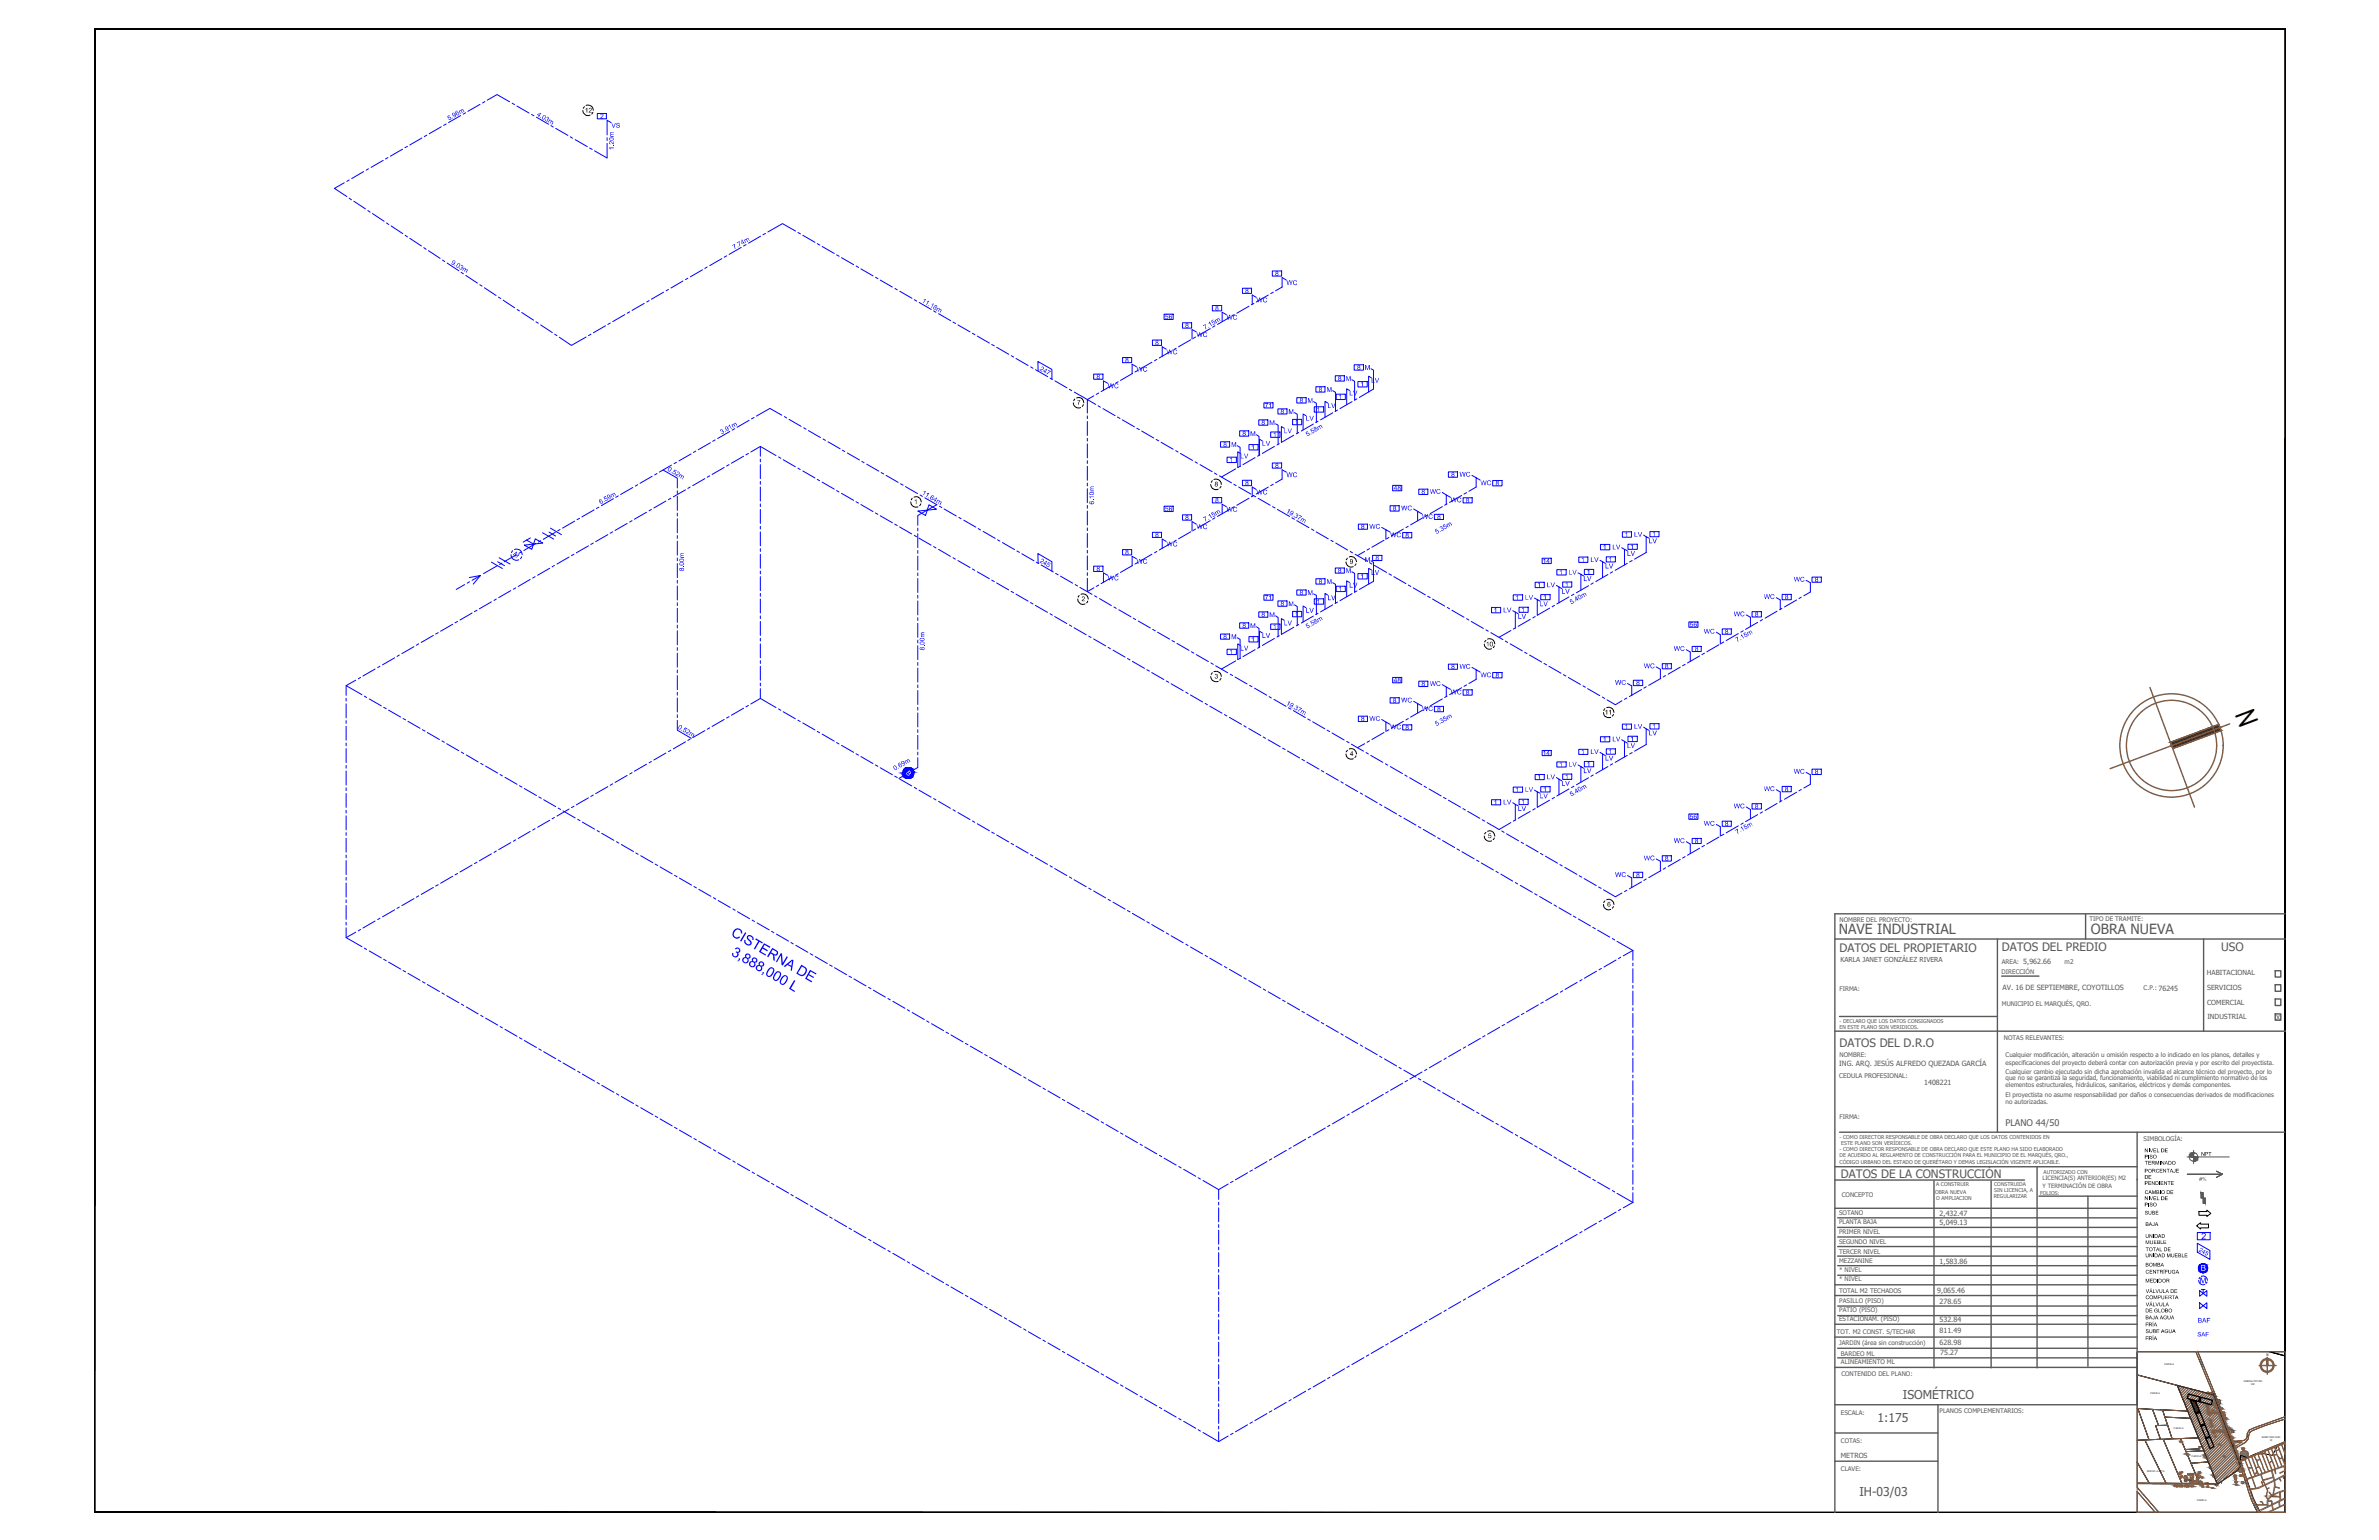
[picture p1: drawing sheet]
<svg xmlns="http://www.w3.org/2000/svg" width="432mm" height="279mm" viewBox="0 0 432 279" stroke-linecap="round" stroke-linejoin="round" font-family="sans-serif">
<defs><g id="words">
<text font-size="5.1" x="405.6" y="129.5" transform="rotate(69 405.6 129.5)">N</text>
<g font-size="2.9" fill="#00f">
<text x="132.5" y="169.7" transform="rotate(30 132.5 169.7)">CISTERNA DE</text>
<text x="132.6" y="173.2" transform="rotate(30 132.6 173.2)">3,888,000 L</text>
</g>
<g font-size="2.5" fill="#595959">
<text x="333.8" y="169.5">NAVE INDUSTRIAL</text>
<text x="379.5" y="169.5">OBRA NUEVA</text>
</g>
<g font-size="2.2" fill="#595959">
<text x="345.4" y="253.8">ISOMÉTRICO</text>
<text x="340.8" y="258">1:175</text>
<text x="337.5" y="271.5">IH-03/03</text>
</g>
<g font-size="2.1" fill="#595959">
<text x="333.9" y="172.6">DATOS DEL PROPIETARIO</text>
<text x="363.3" y="172.6">DATOS DEL PREDIO</text>
<text x="403.2" y="172.5">USO</text>
<text x="333.9" y="189.9">DATOS DEL D.R.O</text>
<text x="334.1" y="213.8">DATOS DE LA CONSTRUCCIÓN</text>
</g>
<text font-size="1.9" fill="#00f" x="399.5" y="224.9">2</text>
<text font-size="1.7" fill="#595959" x="364" y="204.4">PLANO 44/50</text>
<text font-size="1.6" fill="#00f" x="399.3" y="232.8">M</text>
<text font-size="1.6" fill="#fff" x="399.4" y="230.6">B</text>
<g font-size="1.3" fill="#00f">
<text x="81.5" y="21.9" transform="rotate(-30 81.5 21.9)">5.96m</text>
<text x="97.4" y="21" transform="rotate(30 97.4 21)">4.03m</text>
<text x="108.9" y="21.5">2</text>
<text x="111" y="23.2">VS</text>
<text x="111.4" y="27.2" transform="rotate(-90 111.4 27.2)">1.20m</text>
<text x="81.8" y="47.9" transform="rotate(30 81.8 47.9)">9.03m</text>
<text x="133.3" y="45.3" transform="rotate(-30 133.3 45.3)">7.74m</text>
<text x="226" y="53.2">8</text>
<text x="231.4" y="50.1">8</text>
<text x="233.5" y="51.7">WC</text>
<text x="167.3" y="54.8" transform="rotate(30 167.3 54.8)">11.18m</text>
<text x="211.5" y="57.9">56</text>
<text x="215.1" y="59.5">8</text>
<text x="218.7" y="59.8" transform="rotate(-30 218.7 59.8)">7.15m</text>
<text x="220.6" y="56.3">8</text>
<text x="222.6" y="58">WC</text>
<text x="228" y="54.8">WC</text>
<text x="204.2" y="65.8">8</text>
<text x="209.7" y="62.6">8</text>
<text x="211.7" y="64.3">WC</text>
<text x="217.2" y="61.1">WC</text>
<text x="188.6" y="67.2" transform="rotate(31 188.6 67.2)">247</text>
<text x="199" y="68.8">8</text>
<text x="201.1" y="70.5">WC</text>
<text x="206.3" y="67.4">WC</text>
<text x="239.4" y="71">8 M</text>
<text x="242.8" y="69.1">8 M</text>
<text x="244.9" y="71.7">LV</text>
<text x="246.3" y="67.1">8 M</text>
<text x="246.9" y="70.1">1</text>
<text x="248.9" y="69.4">LV</text>
<text x="228.9" y="77.1">8 M</text>
<text x="229.6" y="74">71</text>
<text x="232.4" y="75.1">8 M</text>
<text x="235" y="77">1</text>
<text x="235.9" y="73.1">8 M</text>
<text x="237" y="76.3">LV</text>
<text x="239" y="74.7">1</text>
<text x="241" y="74">LV</text>
<text x="242.9" y="72.4">1</text>
<text x="131" y="78.8" transform="rotate(-29 131 78.8)">3.91m</text>
<text x="222" y="81.1">8 M</text>
<text x="223.1" y="83.8">1</text>
<text x="225.1" y="83.2">LV</text>
<text x="225.5" y="79.1">8 M</text>
<text x="227.1" y="81.5">1</text>
<text x="229.1" y="80.9">LV</text>
<text x="231.1" y="79.3">1</text>
<text x="233" y="78.6">LV</text>
<text x="237.3" y="79.2" transform="rotate(-30 237.3 79.2)">5.58m</text>
<text x="121.1" y="85.4" transform="rotate(30 121.1 85.4)">0.52m</text>
<text x="226" y="88">8</text>
<text x="228" y="89.7">WC</text>
<text x="231.4" y="84.9">8</text>
<text x="233.5" y="86.6">WC</text>
<text x="252.9" y="89">48</text>
<text x="258" y="89.6">8 WC</text>
<text x="263.4" y="86.5">8 WC</text>
<text x="268.7" y="88">WC 8</text>
<text x="109" y="91.5" transform="rotate(-30 109 91.5)">6.59m</text>
<text x="198.6" y="91.5" transform="rotate(-90 198.6 91.5)">6.10m</text>
<text x="211.5" y="92.7">56</text>
<text x="215.1" y="94.3">8</text>
<text x="217.2" y="96">WC</text>
<text x="218.7" y="94.7" transform="rotate(-30 218.7 94.7)">7.15m</text>
<text x="220.6" y="91.2">8</text>
<text x="222.6" y="92.9">WC</text>
<text x="233.3" y="92.9" transform="rotate(30 233.3 92.9)">19.37m</text>
<text x="247" y="96">8 WC</text>
<text x="252.8" y="92.6">8 WC</text>
<text x="258.1" y="94.1">WC 8</text>
<text x="263.3" y="91.1">WC 8</text>
<text x="93" y="100.6" transform="rotate(48 93 100.6)">M</text>
<text x="188.6" y="102" transform="rotate(30 188.6 102)">245</text>
<text x="204.2" y="100.6">8</text>
<text x="209.7" y="97.5">8</text>
<text x="211.7" y="99.1">WC</text>
<text x="247.7" y="102">M 8</text>
<text x="252.3" y="97.5">WC 8</text>
<text x="260.7" y="96.9" transform="rotate(-30 260.7 96.9)">5.35m</text>
<text x="286.9" y="102">1</text>
<text x="288.7" y="102">LV</text>
<text x="290.9" y="99.7">1</text>
<text x="292" y="101.9">1</text>
<text x="292.7" y="99.7">LV</text>
<text x="294.9" y="97.4">1</text>
<text x="295.3" y="100.9">LV</text>
<text x="295.9" y="99.6">1</text>
<text x="296.6" y="97.4">LV</text>
<text x="299.3" y="98.6">LV</text>
<text x="299.9" y="97.3">1</text>
<text x="124.2" y="103.6" transform="rotate(-90 124.2 103.6)">8.00m</text>
<text x="199" y="103.6">8</text>
<text x="201.1" y="105.3">WC</text>
<text x="206.3" y="102.3">WC</text>
<text x="235.9" y="107.9">8 M</text>
<text x="239.4" y="105.9">8 M</text>
<text x="242.8" y="103.9">8 M</text>
<text x="242.9" y="107.3">1</text>
<text x="244.9" y="106.6">LV</text>
<text x="246.9" y="105">1</text>
<text x="248.9" y="104.3">LV</text>
<text x="279" y="106.6">1</text>
<text x="280" y="102.2">14</text>
<text x="280.8" y="106.5">LV</text>
<text x="283" y="104.3">1</text>
<text x="283.4" y="107.7">LV</text>
<text x="284.1" y="106.5">1</text>
<text x="284.7" y="104.2">LV</text>
<text x="287.4" y="105.4">LV</text>
<text x="288" y="104.2">1</text>
<text x="291.3" y="103.1">LV</text>
<text x="325.6" y="105.5">WC</text>
<text x="329.4" y="105.6">8</text>
<text x="225.5" y="113.9">8 M</text>
<text x="228.9" y="111.9">8 M</text>
<text x="229.6" y="108.8">71</text>
<text x="232.4" y="109.9">8 M</text>
<text x="233" y="113.5">LV</text>
<text x="235" y="111.9">1</text>
<text x="237" y="111.2">LV</text>
<text x="239" y="109.6">1</text>
<text x="241" y="108.9">LV</text>
<text x="271.1" y="111.1">1</text>
<text x="272.8" y="111.1">LV</text>
<text x="275.1" y="108.9">1</text>
<text x="275.5" y="112.3">LV</text>
<text x="276.1" y="111.1">1</text>
<text x="276.8" y="108.8">LV</text>
<text x="279.5" y="110">LV</text>
<text x="280.1" y="108.8">1</text>
<text x="285.2" y="109.7" transform="rotate(-30 285.2 109.7)">5.40m</text>
<text x="306.7" y="113.7">56</text>
<text x="314.7" y="111.8">WC</text>
<text x="318.5" y="111.9">8</text>
<text x="320.1" y="108.7">WC</text>
<text x="323.9" y="108.7">8</text>
<text x="167.8" y="118" transform="rotate(-90 167.8 118)">8.00m</text>
<text x="222" y="115.9">8 M</text>
<text x="223.1" y="118.7">1</text>
<text x="225.1" y="118">LV</text>
<text x="227.1" y="116.4">1</text>
<text x="229.1" y="115.8">LV</text>
<text x="231.1" y="114.1">1</text>
<text x="237.3" y="114.1" transform="rotate(-30 237.3 114.1)">5.58m</text>
<text x="303.8" y="118.1">WC</text>
<text x="307.6" y="118.2">8</text>
<text x="309.2" y="114.9">WC</text>
<text x="313.1" y="115">8</text>
<text x="315.3" y="116.5" transform="rotate(-30 315.3 116.5)">7.15m</text>
<text x="252.9" y="123.8">48</text>
<text x="258" y="124.5">8 WC</text>
<text x="263.3" y="126">WC 8</text>
<text x="263.4" y="121.4">8 WC</text>
<text x="268.7" y="122.9">WC 8</text>
<text x="293.2" y="124.3">WC</text>
<text x="297" y="124.3">8</text>
<text x="298.4" y="121.3">WC</text>
<text x="302.2" y="121.3">8</text>
<text x="233.3" y="127.8" transform="rotate(30 233.3 127.8)">19.37m</text>
<text x="247" y="130.8">8 WC</text>
<text x="252.8" y="127.5">8 WC</text>
<text x="258.1" y="129">WC 8</text>
<text x="260.7" y="131.8" transform="rotate(-30 260.7 131.8)">5.35m</text>
<text x="122.9" y="132.1" transform="rotate(30 122.9 132.1)">0.52m</text>
<text x="252.3" y="132.3">WC 8</text>
<text x="280" y="137">14</text>
<text x="286.9" y="136.8">1</text>
<text x="288.7" y="136.8">LV</text>
<text x="290.9" y="134.5">1</text>
<text x="291.3" y="138">LV</text>
<text x="292" y="136.8">1</text>
<text x="292.7" y="134.5">LV</text>
<text x="294.9" y="132.3">1</text>
<text x="295.3" y="135.7">LV</text>
<text x="295.9" y="134.5">1</text>
<text x="296.6" y="132.2">LV</text>
<text x="299.3" y="133.4">LV</text>
<text x="299.9" y="132.2">1</text>
<text x="162.4" y="139.8" transform="rotate(-30 162.4 139.8)">0.69m</text>
<text x="275.1" y="143.7">1</text>
<text x="276.8" y="143.7">LV</text>
<text x="279" y="141.4">1</text>
<text x="280.1" y="143.6">1</text>
<text x="280.8" y="141.4">LV</text>
<text x="283" y="139.1">1</text>
<text x="283.4" y="142.6">LV</text>
<text x="284.1" y="141.3">1</text>
<text x="284.7" y="139.1">LV</text>
<text x="287.4" y="140.3">LV</text>
<text x="288" y="139">1</text>
<text x="320.1" y="143.5">WC</text>
<text x="323.9" y="143.6">8</text>
<text x="325.6" y="140.4">WC</text>
<text x="329.4" y="140.4">8</text>
<text x="271.1" y="146">1</text>
<text x="272.8" y="145.9">LV</text>
<text x="275.5" y="147.1">LV</text>
<text x="276.1" y="145.9">1</text>
<text x="279.5" y="144.8">LV</text>
<text x="285.2" y="144.5" transform="rotate(-30 285.2 144.5)">5.40m</text>
<text x="306.7" y="148.6">56</text>
<text x="309.2" y="149.8">WC</text>
<text x="313.1" y="149.9">8</text>
<text x="314.7" y="146.7">WC</text>
<text x="318.5" y="146.7">8</text>
<text x="303.8" y="153">WC</text>
<text x="307.6" y="153">8</text>
<text x="315.3" y="151.4" transform="rotate(-30 315.3 151.4)">7.15m</text>
<text x="293.2" y="159.1">WC</text>
<text x="297" y="159.1">8</text>
<text x="298.4" y="156.1">WC</text>
<text x="302.2" y="156.1">8</text>
<text x="398.9" y="240">BAF</text>
</g>
<g font-size="1.3">
<text x="106.1" y="20.4">12</text>
<text x="195.5" y="73.5">7</text>
<text x="167.3" y="89.6" transform="rotate(30 167.3 89.6)">11.64m</text>
<text x="220.4" y="88.3">8</text>
<text x="165.9" y="91.5">1</text>
<text x="245" y="102.3">9</text>
<text x="196.3" y="109.1">2</text>
<text x="269.7" y="117.3">10</text>
<text x="220.4" y="123.1">3</text>
<text x="291.3" y="129.6">11</text>
<text x="245" y="137.1">4</text>
<text x="270.1" y="152.1">5</text>
<text x="291.7" y="164.5">6</text>
</g>
<text font-size="1.3" fill="#fff" x="164.3" y="140.3" transform="rotate(49 164.3 140.3)">B</text>
<g font-size="1.3" fill="#595959">
<text x="363.5" y="179.7">AV. 16 DE SEPTIEMBRE, COYOTILLOS</text>
<text x="400.6" y="177">HABITACIONAL</text>
<text x="400.6" y="179.7">SERVICIOS</text>
<text x="400.6" y="182.3">COMERCIAL</text>
<text x="400.6" y="184.9">INDUSTRIAL</text>
<text x="413.1" y="185">X</text>
<text x="333.8" y="193.4">ING. ARQ. JESÚS ALFREDO QUEZADA GARCÍA</text>
<text x="349.2" y="196.9">1408221</text>
<text x="352" y="220.6">2,432.47</text>
<text x="352" y="222.3">5,049.13</text>
<text x="352" y="229.3">1,583.86</text>
<text x="351.6" y="234.5">9,065.46</text>
<text x="352" y="239.9">532.84</text>
<text x="352" y="236.6">278.65</text>
<text x="352" y="244.1">628.98</text>
<text x="352" y="241.9">811.49</text>
<text x="352.2" y="245.9">75.27</text>
<text x="334.1" y="264.5">METROS</text>
</g>
<g font-size="1.2" fill="#595959">
<text x="334.1" y="174.6">KARLA JANET GONZÁLEZ RIVERA</text>
<text x="374.7" y="174.8">m2</text>
<text x="333.8" y="195.6">CEDULA PROFESIONAL:</text>
</g>
<g font-size="1.2" fill="#00f">
<text x="399" y="227" transform="rotate(31 399 227)">245</text>
<text x="398.8" y="242.5">SAF</text>
</g>
<g font-size="1.1" fill="#595959">
<text x="333.9" y="167.3">NOMBRE DEL PROYECTO:</text>
<text x="379.3" y="167.1">TIPO DE TRAMITE:</text>
<text x="333.9" y="179.7">FIRMA:</text>
<text x="363.3" y="176.7">DIRECCIÓN</text>
<text x="363.3" y="174.9">AREA: 5,962.66</text>
<text x="389.1" y="179.7">C.P.: 76245</text>
<text x="363.3" y="182.6">MUNICIPIO EL MARQUÉS, QRO.</text>
<text x="333.9" y="191.8">NOMBRE:</text>
<text x="363.7" y="188.7">NOTAS RELEVANTES:</text>
<text x="364" y="191.8">Cualquier modificación, alteración u omisión respecto a lo indicado en los planos, detalles y</text>
<text x="364" y="193.1">especificaciones del proyecto deberá contar con autorización previa y por escrito del proyectista.</text>
<text x="364" y="194.8">Cualquier cambio ejecutado sin dicha aprobación invalida el alcance técnico del proyecto, por lo</text>
<text x="364" y="196">que no se garantiza la seguridad, funcionamiento, viabilidad ni cumplimiento normativo de los</text>
<text x="364" y="197.2">elementos estructurales, hidráulicos, sanitarios, eléctricos y demás componentes.</text>
<text x="333.9" y="203.1">FIRMA:</text>
<text x="364" y="199.1">El proyectista no asume responsabilidad por daños o consecuencias derivados de modificaciones</text>
<text x="364" y="200.2">no autorizadas.</text>
<text x="389.1" y="206.9">SIMBOLOGÍA:</text>
<text x="370.7" y="214.1">LICENCIA(S) ANTERIOR(ES) M2</text>
<text x="370.7" y="215.5">Y TERMINACIÓN DE OBRA</text>
<text x="333.8" y="220.4">SOTANO</text>
<text x="334.3" y="217.2">CONCEPTO</text>
<text x="333.8" y="222.1">PLANTA BAJA</text>
<text x="333.8" y="227.6">TERCER NIVEL</text>
<text x="333.8" y="223.9">PRIMER NIVEL</text>
<text x="333.8" y="225.7">SEGUNDO NIVEL</text>
<text x="333.8" y="232.4">* NIVEL</text>
<text x="333.8" y="229.2">MEZZANINE</text>
<text x="333.8" y="230.8">* NIVEL</text>
<text x="333.8" y="234.5">TOTAL M2 TECHADOS</text>
<text x="333.8" y="239.7">ESTACIONAM. (PISO)</text>
<text x="333.8" y="238.1">PATIO (PISO)</text>
<text x="333.8" y="236.4">PASILLO (PISO)</text>
<text x="333.4" y="242">TOT. M2 CONST. S/TECHAR</text>
<text x="333.8" y="244.1">JARDIN (área sin construcción)</text>
<text x="334.1" y="247.5">ALINEAMIENTO ML</text>
<text x="334.1" y="246.1">BARDEO ML</text>
<text x="334.2" y="249.6">CONTENIDO DEL PLANO:</text>
<text x="334.1" y="256.7">ESCALA:</text>
<text x="352" y="256.4">PLANOS COMPLEMENTARIOS:</text>
<text x="334.1" y="261.8">COTAS:</text>
<text x="334.1" y="266.9">CLAVE:</text>
</g>
<g font-size="1" fill="#595959">
<text x="333.9" y="185.5">- DECLARO QUE LOS DATOS CONSIGNADOS</text>
<text x="333.9" y="186.6">EN ESTE PLANO SON VERIDICOS.</text>
<text x="333.9" y="208.8">- COMO DIRECTOR RESPONSABLE DE OBRA DECLARO QUE ESTE PLANO HA SIDO ELABORADO</text>
<text x="333.9" y="210">DE ACUERDO AL REGLAMENTO DE CONSTRUCCIÓN PARA EL MUNICIPIO DE EL MARQUÉS, QRO.,</text>
<text x="333.9" y="206.7">- COMO DIRECTOR RESPONSABLE DE OBRA DECLARO QUE LOS DATOS CONTENIDOS EN</text>
<text x="334.2" y="207.7">ESTE PLANO SON VERÍDICOS.</text>
<text x="333.9" y="211.1">CÓDIGO URBANO DEL ESTADO DE QUERÉTARO Y DEMAS LEGISLACIÓN VIGENTE APLICABLE.</text>
<text x="351.4" y="215.2">A CONSTRUIR</text>
<text x="361.9" y="215.2">CONSTRUIDA</text>
<text x="370.9" y="212.9">AUTORIZADO CON</text>
<text x="351.2" y="216.7">OBRA NUEVA</text>
<text x="351.4" y="217.8">O AMPLIACION</text>
<text x="361.9" y="217.4">REGULARIZAR</text>
<text x="361.9" y="216.3">SIN LICENCIA, A</text>
<text x="370.3" y="216.7">FOLIOS:</text>
</g>
<g font-size="1">
<text x="389.3" y="209.1">NIVEL DE</text>
<text x="399.5" y="209.7">NPT</text>
<text x="389.3" y="210.2">PISO</text>
<text x="389.3" y="212.7">PORCENTAJE</text>
<text x="389.3" y="213.9">DE</text>
<text x="389.3" y="215">PENDIENTE</text>
<text x="389.3" y="211.3">TERMINADO</text>
<text x="389.3" y="216.6">CAMBIO DE</text>
<text x="389.3" y="217.7">NIVEL DE</text>
<text x="389.3" y="218.9">PISO</text>
<text x="389.3" y="220.4">SUBE</text>
<text x="389.4" y="222.4">BAJA</text>
<text x="389.4" y="224.6">UNIDAD</text>
<text x="389.4" y="225.7">MUEBLE</text>
<text x="389.5" y="227">TOTAL DE</text>
<text x="389.4" y="228.1">UNIDAD MUEBLE</text>
<text x="389.4" y="229.8">BOMBA</text>
<text x="389.4" y="232.7">MEDIDOR</text>
<text x="389.4" y="231.1">CENTRÍFUGA</text>
<text x="389.4" y="238.1">DE GLOBO</text>
<text x="389.4" y="239.4">BAJA AGUA</text>
<text x="389.4" y="235.7">COMPUERTA</text>
<text x="389.5" y="234.6">VÁLVULA DE</text>
<text x="389.5" y="237">VÁLVULA</text>
<text x="389.4" y="240.6">FRÍA</text>
<text x="389.4" y="243.1">FRÍA</text>
<text x="389.4" y="241.8">SUBE AGUA</text>
</g>
<text font-size="1" fill="#575757" x="399.2" y="214.3">#%</text>
<text font-size=".7" x="411.4" y="246.1">N</text>
<g font-size=".4">
<text x="392.9" y="247.7">PARCELA</text>
<text x="407.3" y="250.7">GENERAL MOTORS</text>
<text x="408.6" y="251.3">VDC</text>
<text x="390.3" y="253">PARCELA</text>
<text x="394.6" y="259.2">PARCELA</text>
<text x="410.5" y="261">QUERETARO PARK</text>
<text x="412" y="261.5">VII</text>
<text x="389.7" y="267.1">RENCHO LA JOYA</text>
<text x="396.4" y="268.7">ALCEGA</text>
<text x="397.8" y="264.4">PARCELA</text>
<text x="398.8" y="272.3">PARCELA</text>
<text x="411" y="271.6">COYOTILLOS</text>
</g>
<g font-size=".2">
<text x="399.2" y="246.5" transform="rotate(68 399.2 246.5)">CARRETERA 500</text>
<text x="401.5" y="252.3" transform="rotate(68 401.5 252.3)">CARRETERA 500</text>
<text x="405.9" y="261.7" transform="rotate(-2 405.9 261.7)">COYOTILLOS</text>
<text x="400.2" y="269.3" transform="rotate(1 400.2 269.3)">AV. 16 DE SEPTIEMBRE</text>
<text x="403.9" y="268.4" transform="rotate(-35 403.9 268.4)">AV. 16 DE SEPTIEMBRE</text>
<text x="406.1" y="264.3" transform="rotate(69 406.1 264.3)">CARRETERA 500</text>
<text x="407.4" y="268.3" transform="rotate(68 407.4 268.3)">CARRETERA 500</text>
<text x="409" y="272.6" transform="rotate(70 409 272.6)">CARRETERA 500</text>
</g>
</g></defs>
<!-- layer: 0 -->
<g fill="#fff" stroke="#fff" stroke-width=".18">
<path d="M387.9 245.3h26.8v-11.2zM387.9 208.2l26.8 25.9-26.8 11.2z"/>
<path d="M387.9 205.5v2.7l26.8-2.7zM387.9 208.2l26.8-2.7v28.6z"/>
</g>
<!-- layer: NPT -->
<g fill="none" stroke="#575757" stroke-width=".18">
<path d="M397 209.9h7.6M397 213h6.4h-6.4M398.1 208.7v2.4M399.5 216.4h.4v1h-.4zM399.9 217.4h.4v.9h-.4zM402.3 213.6l1.1-.6zM403.4 213l-1.1-.5 1.1 .5"/>
<circle cx="398.1" cy="209.9" r=".78"/>
</g>
<g fill="#575757" stroke="#575757" stroke-width=".18">
<path d="M398.1 210.7h.3z"/>
<path d="M398.1 209.1v.1zM398 209.2h.1z"/>
<path d="M398 209.2h.1zM397.8 209.2h.3z"/>
<path d="M397.8 209.2l.3 .1zM397.8 209.3h.3z"/>
<path d="M397.8 209.3h.3zM397.7 209.3h.4z"/>
<path d="M397.7 209.3l.4 .1zM397.7 209.3l.4 .1h-.5z"/>
<path d="M397.6 209.4h.5zM397.6 209.4h.5z"/>
<path d="M397.6 209.4l.5 .1zM397.6 209.4l.5 .1h-.6z"/>
<path d="M397.5 209.5l.6 .1zM397.5 209.5l.6 .1h-.6z"/>
<path d="M397.5 209.6l.6 .1v-.1zM397.5 209.6l.6 .1h-.7z"/>
<path d="M397.4 209.7l.7 .1zM397.4 209.7l.7 .1h-.7z"/>
<path d="M397.4 209.8l.7 .1zM397.4 209.8l.7 .1z"/>
<path d="M398.1 209.9l.8 .1v-.1zM398.1 209.9l.8 .1h-.8z"/>
<path d="M398.1 210h.8zM398.1 210l.8 .1z"/>
<path d="M398.1 210.1h.8zM398.1 210.1l.8 .1z"/>
<path d="M398.1 210.2l.7 .1 .1-.1zM398.1 210.2l.7 .1h-.7z"/>
<path d="M398.1 210.3h.7zM398.1 210.3l.7 .1z"/>
<path d="M398.1 210.4h.7zM398.1 210.4l.6 .1z"/>
<path d="M398.1 210.5h.6zM398.1 210.5h.6z"/>
<path d="M398.1 210.5h.6zM398.1 210.5l.5 .1z"/>
<path d="M398.1 210.6h.5zM398.1 210.6h.3z"/>
<path d="M398.1 210.6h.3zM398.1 210.6l.3 .1z"/>
<path d="M398.1 210.7h.2zM398.1 210.7h.2z"/>
<path d="M399.5 216.4l.4 1v-1zM399.5 216.4l.4 1h-.4z"/>
<path d="M399.9 217.4l.4 .9v-.9zM399.9 217.4l.4 .9h-.4z"/>
</g>
<path d="M399.1 219.8h1.5v-.2l.7 .5-.7 .6v-.2h-1.5zM398.7 222.4l.7-.6v.3h1.5v.7h-1.5v.2z" fill="none" stroke="#000" stroke-width=".18"/>
<!-- layer: HID -->
<g fill="none" stroke="#00f" stroke-width=".18">
<path d="M87.1 18.9l-2.2 1.3M88 18.4l-.4 .3M88.4 18.2l1.8-1 2.3 1.3M93 18.7l.4 .3M93.8 19.2l2.2 1.3M62.5 33.2l-1.8 1 2.2 1.5M63.4 36l.4 .3M63.4 32.7l-.5 .2M64.2 36.5l2.1 1.4M66 31.1l-2.2 1.3M66.8 38.2l.4 .3M66.9 30.6l-.4 .3"/>
<path d="M67.6 38.7l2.1 1.4M69.6 29.1l-2.2 1.3M70.4 28.6l-.4 .2M73.1 27.1l-2.2 1.2M74 26.6l-.5 .2M76.6 25l-2.2 1.3M77.5 24.5l-.5 .3M80.1 23l-2.2 1.3M81 22.5l-.5 .2M83.6 21l-2.2 1.2M96.5 20.8l.4 .2M97.4 21.3l2.2 1.2"/>
<path d="M100.9 23.3l2.2 1.3M103.5 24.8l.4 .3M104.4 25.3l2.2 1.3M107 26.9l.5 .2M108.4 20.6h1.7v1h-1.7zM110.2 26v2.7l-2.3-1.3M110.9 22.2l-.7-.4v2.7M70.1 40.4l.5 .3M71 41l2.1 1.4M73.5 42.7l.5 .3M74.4 43.2l2.1 1.4M76.9 44.9l.4 .3"/>
<path d="M77.8 45.5l2.1 1.4M80.3 47.2l.4 .3M81.2 47.7l2.1 1.4M84.5 50l2.2 1.4M87.1 51.7l.4 .2M87.9 52.2l2.1 1.4M90.5 53.9l.4 .3M91.3 54.5l2.1 1.4M93.9 56.1l.4 .3M94.7 56.7l2.2 1.4M97.3 58.4l.4 .2M98.1 58.9l2.1 1.4"/>
<path d="M109.9 59.1l-2.2 1.3M110.8 58.6l-.5 .3M113.4 57.1l-2.2 1.2M114.3 56.6l-.5 .2M116.9 55l-2.2 1.3M117.8 54.5l-.4 .3M120.4 53l-2.2 1.3M121.3 52.5l-.4 .3M124 51l-2.2 1.3M124.8 50.5l-.4 .2M127.5 49l-2.2 1.2M128.4 48.4l-.5 .3"/>
<path d="M131 46.9l-2.2 1.3M131.9 46.4l-.5 .3M134.5 44.9l-2.2 1.3M138 42.9l-2.2 1.2M138.9 42.3l-.4 .3M144.4 41.9l-2.4-1.3-2.6 1.5M144.8 42.2l.5 .2M145.7 42.7l2.2 1.3M148.3 44.2l.5 .3M149.2 44.7l2.2 1.3M151.8 46.2l.5 .3M152.7 46.8l2.2 1.2"/>
<path d="M155.4 48.3l.4 .2M156.3 48.8l2.2 1.3M158.9 50.3l.4 .3M159.8 50.8l2.2 1.3M162.4 52.3l.5 .3M163.3 52.8l2.2 1.3M165.9 54.4l.5 .2M166.8 54.9l2.2 1.2M170.3 56.9l2.3 1.3M173 58.4l.4 .3M173.9 58.9l2.2 1.3M214.6 58.6h1.7v.9h-1.7z"/>
<path d="M219.7 59.6l-2.2 1.3M220 55.4h1.7v1h-1.7zM222.6 57.1l-.8-.4v1.6M223.2 57.6l-2.2 1.3M225.5 52.3h1.7v.9h-1.7zM226.7 55.6l-2.2 1.2M227.6 55l-.5 .3M228 53.9l-.7-.4v1.7M230.2 53.5l-2.2 1.3M230.9 49.2h1.7v.9h-1.7zM231.1 53l-.5 .3M233.5 50.8l-.8-.5v1.8l-1.2 .7"/>
<path d="M100.7 60.6l.4 .3M106.4 61.1l-2.7 1.6-2.2-1.5M107.3 60.6l-.5 .3M129.8 79.8l-.4 .3M132.5 78.3l-2.2 1.3M136 76.3l-2.2 1.2M136.9 75.7l-.5 .3M141.9 75.3l-2.2-1.2-2.4 1.4M142.4 75.6l.4 .2M143.2 76.1l2.2 1.3M145.9 77.6l.4 .3M146.7 78.1l2.2 1.3"/>
<path d="M149.4 79.6l.4 .3M176.5 60.5l.5 .2M177.4 61l2.2 1.2M180 62.5l.5 .3M180.9 63l2.2 1.3M183.6 64.5l.4 .3M184.4 65l2.2 1.3M187.1 66.6l.4 .2M188 67.1l2.2 1.2M188.4 67.3v-1.7l2.5 1.4v1.8M190.6 68.6l.4 .2M191.5 69.1l2.2 1.3"/>
<path d="M194.1 70.6l.4 .3M195 71.1l2.4 1.4 1.1-.7M197.4 75.5v.5M197.4 76.5v2.5M197.4 79.5v.5M198.5 67.9h1.7v.9h-1.7zM198.9 73.4l-1.5-.9v2.4M199.3 73.6l.4 .3M199.4 71.3l-.4 .3M200.2 74.1l2.2 1.3M201 69.5l-.7-.4v1.7M202.1 69.8l-2.2 1.2"/>
<path d="M202.8 75.7l.5 .2M203.7 76.2l2.2 1.2M203.8 64.9h1.6v.9h-1.6zM205.6 67.7l-2.2 1.3M206.2 66.5l-.7-.4v1.7M206.3 77.7l.5 .2M207.2 78.2l2.2 1.3M209.1 65.7l-2.2 1.3M209.2 61.7h1.6v1h-1.6zM209.8 79.7l.5 .3M210 65.2l-.4 .3M211.7 63.3l-.8-.4v1.8"/>
<path d="M212.6 63.7l-2.2 1.3M216.1 61.7l-2.2 1.2M217 61.1l-.4 .3M217.1 60.2l-.7-.4v1.7M225 78.2h1.7v.9h-1.7zM228 78.9l.5 .3v3.4M228.5 76.2h1.6v.9h-1.6zM229.1 80l-.5-.3v2.9M230.6 78.4h1.7v.9h-1.7zM231.5 76.9l.5 .2v3.5M231.9 74.2h1.7v.9h-1.7zM233.1 77.7l-.5-.3v2.9"/>
<path d="M234.6 76.1h1.7v1h-1.7zM234.8 79l-2.2 1.2M235 74.9l.5 .3v3.4M235.4 72.2h1.7v.9h-1.7zM235.7 78.5l-.4 .2M237 75.4l-.5-.3v2.9M238.4 76.9l-2.2 1.3M238.4 72.9l.5 .3v3.4M238.5 73.8h1.7v1h-1.7zM238.8 70.2h1.7v.9h-1.7zM241 73.1l-.5-.3v2.9M241.9 70.9l.5 .3v3.4"/>
<path d="M241.9 74.9l-2.2 1.3M242.4 68.2h1.6v.9h-1.6zM242.5 71.5h1.7v1h-1.7zM242.8 74.4l-.5 .2M244.9 70.8l-.5-.3v2.9M245.4 68.9l.5 .3v3.4M245.4 72.9l-2.2 1.2M245.8 66.2h1.7v1h-1.7zM246.3 72.4l-.5 .2M246.5 69.2h1.7v1h-1.7zM248.8 66.9l.5 .3v3.4l-2.6 1.5M248.9 68.6l-.5-.3v2.8"/>
<path d="M95.2 98.9l1.3 .8 .7-1.9 1.3 .7zM95.5 98l1.3 .7M96.3 97.6l-1.3 .8M97.2 98.6l-2.1 1.3M98.1 98.1l-.4 .3M98.5 96.7l2 1.1M99.7 96.5l1.1 .8M99.9 95.8l2 1.2M100.8 96.6l-2.2 1.2M101.6 96.1l-.4 .2M104.3 94.5l-2.2 1.3M105.2 94l-.5 .3"/>
<path d="M106.8 99l-2.2 1.3M107.7 98.5l-.5 .3M107.8 92.5l-2.2 1.3M108.7 92l-.5 .3M110.3 97l-2.2 1.3M111.2 96.5l-.5 .2M111.3 90.5l-2.2 1.3M113.8 95l-2.2 1.2M114.7 94.5l-.4 .2M114.9 88.4l-2.3 1.3M115.7 87.9l-.4 .3M117.3 92.9l-2.2 1.3"/>
<path d="M118.2 92.4l-.4 .3M118.4 86.4l-2.2 1.3M119.3 85.9l-.5 .3M120.4 85.3l2.5 1.5v1.7M120.9 90.9l-2.2 1.3M121.8 90.4l-.5 .2M121.9 84.4l-2.2 1.3M122.8 83.9l-.5 .2M122.9 89v.5M122.9 90.1v2.5M122.9 93.1v.5M122.9 94.1v2.6"/>
<path d="M122.9 97.2v.5M122.9 98.2v2.5M124.4 88.9l-2.2 1.2M125.3 88.4l-.5 .2M125.4 82.4l-2.2 1.2M126.3 81.8l-.4 .3M127.9 86.8l-2.2 1.3M128.8 86.3l-.4 .3M128.9 80.3l-2.2 1.3M131.4 84.8l-2.2 1.3M132.3 84.3l-.4 .3M135 82.8l-2.2 1.2"/>
<path d="M135.8 82.3l-.4 .2M136.3 82l1.7-1 2.8 1.6M138 81v1.8M138 83.3v.5M138 84.3v2.5M138 87.3v.6M138 88.4v2.5M138 91.4v.5M138 92.4v2.6M138 95.5v.5M138 96.5v2.5M138 99.5v.5"/>
<path d="M141.3 82.9l.4 .3M142.2 83.4l2.2 1.3M144.8 84.9l.4 .3M145.7 85.4l2.2 1.3M148.3 87l.5 .2M149.2 87.5l2.2 1.2M150.3 80.2l2.2 1.2M151.8 89l.5 .3M152.7 89.5l2.2 1.3M152.9 81.7l.4 .2M153.8 82.2l2.2 1.3M155.4 91l.4 .3"/>
<path d="M156.3 91.5l2.2 1.3M156.4 83.7l.4 .3M157.3 84.2l2.2 1.3M158.9 93.1l.4 .2M159.8 93.6l2.2 1.2M159.9 85.7l.5 .3M160.8 86.2l2.2 1.3M162.4 95.1l.5 .2M163.3 95.6l2.2 1.3M163.4 87.8l.5 .2M164.3 88.3l2.2 1.2M165.9 97.1l.5 .3"/>
<path d="M166.6 95.8v.5M166.6 96.8v2.6M166.6 99.9v.5M166.6 92.7l3.4-.3-1.4-.8-.6 1.9zM166.8 97.6l2.2 1.3M167.9 90.3l2.2 1.3M169.5 99.2l.4 .2M170 91.6l-3.4 1.9v1.8M170.3 99.7l2.2 1.2M171.4 92.3l2.2 1.3M174 93.9l.5 .2M174.9 94.4l2.2 1.2"/>
<path d="M177.5 95.9l.5 .3M178.4 96.4l2.2 1.3M181.1 97.9l.4 .3M181.9 98.4l2.3 1.3M184.6 100l.4 .2M197.4 80.5v2.6M197.4 83.6v.5M197.4 84.6v2.5M197.4 88.7v2.5M197.4 91.7v.5M197.4 92.7v2.6M197.4 95.8v.5"/>
<path d="M197.4 96.8v2.5M197.4 99.8v.5M203.8 99.7h1.6v1h-1.6zM209.2 96.6h1.6v.9h-1.6zM210.7 80.2l2.2 1.3M211.7 98.2l-.8-.4v1.7M212.6 98.5l-2.2 1.3M213.4 81.8l.4 .2M214.2 82.3l2.3 1.2M214.6 93.4h1.7v1h-1.7zM216.1 96.5l-2.2 1.3M216.9 83.8l.4 .2"/>
<path d="M217 96l-.4 .2M217.1 95.1l-.7-.5v1.8M217.8 84.3l2.2 1.3M219.7 94.5l-2.2 1.2M220 90.3h1.7v.9h-1.7zM220.4 85.8l.5 .3M221.3 86.3l2.2 1.3M221.5 80.2h1.7v.9h-1.7zM222.6 91.9l-.8-.4v1.7M222.7 82.9h1.7v1h-1.7zM223.2 92.4l-2.2 1.3M223.9 87.9l.5 .2"/>
<path d="M224.3 85.1l-2.6 1.4M224.6 80.9l.5 .3v3.4M224.8 88.4l2.2 1.2M225.1 82.3l-.4-.3v2.9M225.2 84.6l-.5 .2M225.5 87.1h1.7v1h-1.7zM226.7 80.7h1.6v.9h-1.6zM226.7 90.4l-2.2 1.3M227.5 89.9l.4 .2M227.6 89.9l-.5 .2M227.8 83l-2.2 1.3M228 88.8l-.7-.4v1.7"/>
<path d="M228.3 90.4l2.2 1.3M228.7 82.5l-.4 .3M230.2 88.4l-2.2 1.2M230.9 84h1.7v.9h-1.7zM231 91.9l.4 .3M231.1 87.9l-.5 .2M231.3 81l-2.2 1.3M231.9 92.4l2.2 1.3M232.2 80.5l-.4 .2M233.5 85.7l-.8-.5v1.7l-1.2 .7M235.4 94.5l2.2 1.2M238 96l.5 .2"/>
<path d="M238.9 96.5l2.2 1.3M241.6 98l.4 .3M242.4 98.5l2.2 1.3M246.5 95.1h1.7v.9h-1.7zM248.6 99.5l-.5 .3M250.8 95.7l.7 .4M251.2 98l-2.2 1.3M252.1 97.5l-.4 .3M252.3 96.5l-.8-.4v1.7M252.3 91.8h1.7v.9h-1.7zM254.6 96.6h1.6v1h-1.6zM254.7 96l-2.2 1.3"/>
<path d="M255.6 95.5l-.4 .2M256.6 92.3l.7 .5M257.5 88.7h1.7v1h-1.7zM258.1 93.2l-.8-.4v1.7M258.2 94l-2.2 1.2M261.8 91.9l-2.2 1.3M261.8 89.3l.7 .5M262.6 91.4l-.4 .3M262.9 85.6h1.6v1h-1.6zM263.3 90.2l-.8-.4v1.7M265.3 89.9l-2.2 1.3M265.6 90.3h1.6v.9h-1.6z"/>
<path d="M266.2 89.4l-.5 .2M267.2 86.2l.7 .5M268.6 87.1l-.7-.4v1.7l-1.3 .7M270.9 87.2h1.7v1h-1.7zM290.5 98.8h1.7v1h-1.7zM294.3 99.4l.6 .3M294.5 96.5h1.6v1h-1.6zM295.4 99.9l-.5-.2v2.8M295.5 98.7h1.7v1h-1.7zM298.3 97.1l.5 .3M299.3 97.6l-.5-.2v2.8M299.5 96.4h1.6v1h-1.6z"/>
<path d="M71.6 119.4l-2.2 1.2M72.5 118.8l-.4 .3M75.1 117.3l-2.2 1.3M76 116.8l-.4 .3M78.7 115.3l-2.2 1.3M79.5 114.8l-.4 .2M82.2 113.3l-2.2 1.2M83.1 112.7l-.5 .3M84.3 106.1l-1.5 .8M85.2 104.8l2-.4-1.3 1.6M85.2 105.6l-.4 .2M85.7 111.2l-2.2 1.3"/>
<path d="M86.6 110.7l-.5 .3M87.2 104.4l-1.5 .9M89.2 109.2l-2.2 1.3M89.2 102l2 1.1M90.1 108.7l-.4 .2M90.2 102.7l-2.4 1.4M90.3 101.9l1.3 .7M90.6 101.2l2 1.1M91.1 102.2l-.4 .2M92.7 107.2l-2.2 1.2M93.6 106.7l-.4 .2M93.7 100.6l-2.2 1.3"/>
<path d="M96.2 105.1l-2.1 1.3M97.1 104.6l-.4 .3M99.8 103.1l-2.2 1.3M100.6 102.6l-.4 .2M103.3 101.1l-2.2 1.2M104.2 100.6l-.5 .2M122.9 102.2v2.6M122.9 105.3v.5M122.9 106.3v2.6M122.9 109.4v.5M122.9 110.4v2.5M122.9 113.4v.5"/>
<path d="M122.9 114.4v2.6M122.9 117.5v.5M122.9 118.5v2.5M138 100.6v2.5M138 103.6v.5M138 104.6v2.6M138 107.7v.5M138 108.7v2.5M138 111.7v.5M138 112.7v2.6M138 115.8v.5M138 116.8v2.6"/>
<path d="M138 119.9v.5M166.6 100.9v2.5M166.6 103.9v.6M166.6 105v2.5M166.6 108v.5M166.6 109v2.6M166.6 112.1v.5M166.6 113.1v2.5M166.6 117.2v2.5M173 101.2l.4 .2M173.9 101.7l2.2 1.3M176.5 103.2l.4 .3"/>
<path d="M177.4 103.7l2.2 1.3M180 105.3l.5 .2M180.9 105.8l2.2 1.2M183.5 107.3l.5 .2M184.4 107.8l2.2 1.3M185.5 100.5l2.2 1.2M187 109.3l.5 .3M187.9 109.8l2.2 1.3M188.1 102l.5 .2M188.4 102.2v-1.8l2.5 1.5v1.7M189 102.5l2.2 1.3M190.6 111.4l.4 .2"/>
<path d="M191.4 111.9l2.2 1.2M191.6 104l.5 .3M192.5 104.5l2.2 1.3M194.1 113.4l.4 .2M194.9 113.9l2.2 1.3M195.2 106.1l.4 .2M196 106.6l2.2 1.2M197.4 104.9v2.4l1.1-.6M197.4 100.9v2.5M197.4 103.9v.5M197.6 115.4l.4 .3M198.5 102.7h1.7v1h-1.7z"/>
<path d="M198.5 115.9l2.2 1.3M198.7 108.1l.4 .2M199.4 106.1l-.4 .3M199.6 108.6l2.1 1.3M201 104.4l-.7-.5v1.7M201.1 117.4l.4 .3M202 118l2.2 1.2M202.1 104.6l-2.2 1.3M202.2 110.1l.4 .3M203.1 110.6l2.2 1.3M204.6 119.5l.5 .2M205.5 120l2.2 1.3"/>
<path d="M205.6 102.6l-2.2 1.3M205.7 112.2l.4 .2M206.2 101.4l-.7-.5v1.7M206.6 112.7l2.2 1.2M209.1 100.6l-2.2 1.2M209.2 114.2l.5 .2M210 100l-.4 .3M210.1 114.7l2.2 1.3M212.7 116.2l.5 .3M213.6 116.7l2.2 1.3M216.2 118.3l.5 .2M217.1 118.8l2.2 1.2"/>
<path d="M221.5 115h1.7v1h-1.7zM222.7 117.8h1.7v1h-1.7zM224.3 119.9l-2.6 1.5M224.6 115.7l.5 .3v3.4M225 113h1.7v1h-1.7zM225.1 117.1l-.4-.3v2.9M225.2 119.4l-.5 .2M226.7 115.5h1.6v1h-1.6zM227.8 117.9l-2.2 1.2M228 113.7l.5 .3v3.4M228.5 111h1.6v1h-1.6zM228.7 117.4l-.4 .2"/>
<path d="M229.1 114.8l-.5-.3v2.9M230.6 113.2h1.7v1h-1.7zM231.3 115.8l-2.2 1.3M231.5 111.7l.5 .3v3.5M231.9 109h1.7v1h-1.7zM232.2 115.3l-.4 .3M233.1 112.5l-.5-.3v2.9M234.6 110.9h1.7v1h-1.7zM234.8 113.8l-2.2 1.3M235 109.7l.5 .3v3.4M235.4 107h1.7v1h-1.7zM235.7 113.3l-.4 .3"/>
<path d="M237 110.3l-.5-.3v2.8M238.4 111.8l-2.2 1.2M238.4 107.8l.5 .2v3.4M238.5 108.6h1.7v1h-1.7zM238.8 105h1.7v1h-1.7zM241 108l-.5-.3v2.8M241.9 105.7l.5 .3v3.4M241.9 109.7l-2.2 1.3M242.4 103.1h1.6v.9h-1.6zM242.5 106.4h1.7v.9h-1.7zM242.8 109.2l-.5 .3M244.9 105.7l-.5-.3v2.9"/>
<path d="M245.1 100l.4 .3M245.4 103.7l.5 .3v3.5M245.4 107.7l-2.2 1.3M246 100.6l2.2 1.2M246.3 107.2l-.5 .3M246.5 104.1h1.7v.9h-1.7zM247.7 100l-1.3 .8M248.8 101.7l.5 .3v3.5l-2.6 1.4M248.9 103.4l-.5-.3v2.9M249.1 100.8h1.7v.9h-1.7zM249.5 102.6l2.2 1.3M252.1 104.1l.5 .3"/>
<path d="M253 104.6l2.2 1.3M255.6 106.1l.5 .3M256.5 106.7l2.2 1.2M259.1 108.2l.5 .2M260 108.7l2.2 1.3M262.7 110.2l.4 .3M263.5 110.7l2.2 1.3M266.2 112.2l.4 .3M267 112.7l2.2 1.3M269.7 114.3l.4 .2M270.6 114.8l2.2 1.2M270.7 110.2h1.7v1h-1.7z"/>
<path d="M273.2 116.3l.4 .3M274.1 116.8l2.2 1.3M274.2 114.4l-2.1 1.2M274.6 110.8l.4 .3M274.7 107.9h1.7v1h-1.7zM275.1 113.9l-.4 .2M275.5 111.4l-.5-.3v2.8M275.7 110.2h1.7v.9h-1.7zM276.7 118.3l.5 .3M277.6 118.8l2.2 1.3M277.7 112.4l-2.2 1.2M278.5 108.5l.5 .3"/>
<path d="M278.6 105.6h1.7v1h-1.7zM278.6 111.9l-.4 .2M279.5 109.1l-.5-.3v2.8M279.7 107.9h1.6v.9h-1.6zM281.3 110.3l-2.2 1.3M282.2 109.8l-.5 .3M282.5 106.2l.5 .3M282.6 103.3h1.7v1h-1.7zM283.5 106.8l-.5-.3v2.9M283.6 105.6h1.7v.9h-1.7zM284.8 108.3l-2.2 1.3M286.4 103.9l.5 .3"/>
<path d="M286.6 101.1h1.6v.9h-1.6zM287.4 104.5l-.5-.3v2.9M287.6 103.3h1.7v.9h-1.7zM288.3 106.3l-2.2 1.2M289.2 105.8l-.4 .2M290.4 101.7l.5 .2M291.4 102.2l-.5-.3v2.9M291.5 101h1.7v1h-1.7zM291.8 104.2l-2.2 1.3M292.7 103.7l-.4 .3M295.4 102.2l-2.2 1.3M296.2 101.7l-.4 .3"/>
<path d="M298.8 100.2l-2.1 1.2M306.1 117.9l.7 .4v1.7M307.1 117.3h1.7v.9h-1.7zM308.5 119l-2.2 1.3M309.4 118.5l-.5 .3M311.5 114.7l.8 .5v1.7M312 117l-2.2 1.3M312.6 114.1h1.6v1h-1.6zM312.9 116.5l-.5 .2M315.5 114.9l-2.2 1.3M316.9 111.6l.8 .4v1.7M318 111h1.7v.9h-1.7z"/>
<path d="M319 112.9l-2.2 1.3M319.9 112.4l-.4 .3M322.4 108.4l.7 .5v1.7M322.5 110.9l-2.1 1.3M323.4 110.4l-.4 .2M323.5 107.8h1.6v1h-1.6zM326.1 108.9l-2.2 1.2M326.9 108.3l-.4 .3M327.8 105.3l.8 .4v1.7l-1.2 .7M328.9 104.7h1.7v.9h-1.7zM62.8 124.4v1.8M62.8 126.7v.5"/>
<path d="M62.8 127.7v2.5M62.8 130.7v.5M62.8 131.8v2.5M62.8 134.8v.5M62.8 135.8v2.6M62.8 138.9v.5M62.8 139.9v2.5M64.6 123.4l-1.8 1 2.9 1.6M65.4 122.9l-.4 .3M66.1 126.3l.4 .2M67 126.8l2.2 1.3M68.1 121.4l-2.2 1.3"/>
<path d="M69 120.9l-.5 .2M69.6 128.3l.5 .3M70.5 128.8l2.2 1.3M73.2 130.4l.4 .2M74 130.9l2.2 1.2M76.7 132.4l.4 .2M77.6 132.9l2.2 1.3M80.2 134.4l.4 .3M81.1 134.9l2.2 1.3M83.7 136.5l.5 .2M84.6 137l2.2 1.2M87.2 138.5l.5 .2"/>
<path d="M88.1 139l2.2 1.3M117.3 138.7l-2.2 1.2M118.2 138.1l-.4 .3M120.9 136.6l-2.2 1.3M121.8 136.1l-.5 .3M122.9 130.7v1.8l2.6 1.5M122.9 121.6v.5M122.9 122.6v2.5M122.9 125.6v.5M122.9 126.6v2.6M122.9 129.7v.5M124.4 134.6l-2.2 1.3"/>
<path d="M127.9 132.6l-2.2 1.2M128.8 132.1l-.4 .2M131.4 130.5l-2.2 1.3M132.3 130l-.4 .3M135 128.5l-2.2 1.3M135.8 128l-.4 .2M136.3 127.7l1.7-1 2.8 1.7M138 120.9v2.5M138 123.9v.5M138 124.9v1.8M141.3 128.6l.4 .3M142.2 129.1l2.2 1.3"/>
<path d="M144.8 130.7l.4 .2M145.7 131.2l2.2 1.2M148.3 132.7l.5 .2M149.2 133.2l2.2 1.3M151.8 134.7l.5 .3M152.7 135.2l2.2 1.3M155.4 136.8l.4 .2M156.3 137.3l2.2 1.2M158.9 138.8l.4 .2M159.8 139.3l2.2 1.3M166.6 137.5v1.7l-3.4 2M166.6 120.2v.5"/>
<path d="M166.6 121.2v2.6M166.6 124.3v.5M166.6 125.3v2.5M166.6 128.3v.5M166.6 129.3v2.6M166.6 132.4v.5M166.6 133.4v2.5M166.6 136.5v.5M208.2 121.5l.4 .3M209 122l2.2 1.3M211.7 123.5l.4 .3M212.6 124.1l2.2 1.2"/>
<path d="M215.2 125.6l.4 .2M216.1 126.1l2.2 1.3M218.7 127.6l.5 .3M219.6 128.1l2.2 1.3M219.8 120.3l.4 .2M220.6 120.8l2.2 1.3M222.3 129.6l.4 .3M223.1 130.1l2.2 1.3M223.3 122.3l.4 .3M224.2 122.8l2.2 1.3M225.8 131.7l.4 .2M226.7 132.2l2.2 1.2"/>
<path d="M226.8 124.3l.4 .3M227.7 124.9l2.2 1.2M229.3 133.7l.4 .3M230.2 134.2l2.2 1.3M230.3 126.4l.5 .2M231.2 126.9l2.2 1.3M232.8 135.7l.5 .3M233.7 136.2l2.2 1.3M234.7 128.9l2.2 1.3M236.3 137.8l.5 .2M237.2 138.3l2.2 1.2M237.4 130.4l.4 .3"/>
<path d="M238.3 131l2.2 1.2M239.8 139.8l.5 .3M240.9 132.5l.4 .2M241.8 133l2.2 1.3M244.4 134.5l.5 .3M245.3 135l2.2 1.3M246.5 129.9h1.7v1h-1.7zM247.7 134.9l-1.3 .8M247.9 136.5l.5 .3M248.6 134.4l-.5 .3M248.8 137l2.2 1.3M250.8 130.5l.7 .5"/>
<path d="M251.2 132.9l-2.2 1.3M251.5 138.6l.4 .2M252.1 132.4l-.4 .2M252.3 131.4l-.8-.4v1.7M252.3 126.6h1.7v1h-1.7zM252.3 139.1l2.3 1.2M254.6 131.5h1.6v.9h-1.6zM254.7 130.9l-2.2 1.2M255.6 130.4l-.4 .2M256.6 127.2l.7 .4M257.5 123.6h1.7v1h-1.7zM258.1 128.1l-.8-.5v1.7"/>
<path d="M258.2 128.8l-2.2 1.3M261.8 126.8l-2.2 1.3M261.8 124.2l.7 .4M262.6 126.3l-.4 .2M262.9 120.5h1.6v.9h-1.6zM263.3 125.1l-.8-.5v1.7M265.3 124.8l-2.2 1.2M265.6 125.2h1.6v.9h-1.6zM266.2 124.3l-.5 .2M267.2 121.1l.7 .4M268.6 121.9l-.7-.4v1.7l-1.3 .8M270.9 122h1.7v1h-1.7z"/>
<path d="M280.2 120.4l.5 .2M281.1 120.9l2.2 1.2M282.6 138.2h1.7v1h-1.7zM283.8 122.4l.4 .3M284.6 122.9l2.3 1.3M286.4 138.8l.5 .3M286.6 135.9h1.6v1h-1.6zM287.3 124.4l.4 .3M287.4 139.4l-.5-.3v2.8M287.6 138.1h1.7v1h-1.7zM288.2 124.9l2.2 1.3M290.4 136.5l.5 .3"/>
<path d="M290.5 133.7h1.7v.9h-1.7zM290.8 126.5l.5 .2M291.4 137.1l-.5-.3v2.8M291.5 135.9h1.7v.9h-1.7zM291.7 127l1.5 .9 1.2-.8M291.8 139.1l-2.2 1.2M292.7 138.6l-.4 .2M294.3 134.2l.6 .3M294.5 131.4h1.6v.9h-1.6zM295.3 126.6l-.4 .3M295.4 134.8l-.5-.3v2.8M295.4 137l-2.2 1.3"/>
<path d="M295.4 124l.8 .4v1.8M295.5 133.6h1.7v.9h-1.7zM296.2 136.5l-.4 .3M296.5 123.4h1.7v1h-1.7zM297.9 125.1l-2.2 1.3M298.3 131.9l.5 .3M298.8 124.6l-.4 .3M298.8 135.1l-2.1 1.2M299.3 132.5l-.5-.3v2.9M299.5 131.3h1.6v1h-1.6zM300.6 121l.8 .4v1.7M301.5 123.1l-2.2 1.2"/>
<path d="M301.7 120.4h1.7v.9h-1.7zM302.3 122.6l-.4 .2M305 121l-2.2 1.3M305.9 120.5l-.5 .3M328.9 139.5h1.7v1h-1.7zM62.8 142.9v.5M62.8 143.9v2.6M62.8 147v.5M62.8 148v2.6M62.8 151.1v.5M62.8 152.1v2.5M62.8 155.1v.5"/>
<path d="M62.8 156.1v2.6M62.8 159.2v.5M82.2 159l-2.2 1.2M83.1 158.5l-.5 .2M85.7 156.9l-2.2 1.3M86.6 156.4l-.5 .3M89.2 154.9l-2.2 1.3M90.1 154.4l-.4 .3M90.8 140.5l.4 .3M91.7 141l2.2 1.3M92.7 152.9l-2.2 1.2M93.6 152.4l-.4 .2"/>
<path d="M94.3 142.6l.4 .2M95.2 143.1l2.2 1.2M96.2 150.8l-2.1 1.3M97.1 150.3l-.4 .3M97.8 144.6l.5 .2M98.7 145.1l2.2 1.3M99.8 148.8l-2.2 1.3M100.6 148.3l-.4 .3M101.3 146.6l.5 .3M102.2 147.1l2.2 1.3M103.3 146.8l-2.2 1.3M104.2 146.3l-.5 .2"/>
<path d="M104.9 148.6l.4 .3M105.7 149.2l2.2 1.2M106.8 144.8l-2.2 1.2M107.7 144.2l-.5 .3M108.4 150.7l.4 .2M109.2 151.2l2.2 1.3M110.3 142.7l-2.2 1.3M111.2 142.2l-.5 .3M111.9 152.7l.4 .3M112.8 153.2l2.2 1.3M113.8 140.7l-2.2 1.3M114.7 140.2l-.4 .2"/>
<path d="M115.4 154.7l.4 .3M116.3 155.3l2.2 1.2M118.9 156.8l.5 .2M119.8 157.3l2.2 1.3M122.4 158.8l.5 .3M123.3 159.3l2.2 1.3M162.4 140.8l.5 .3M163.3 141.3l2.2 1.3M163.9 140.3a.96 .96 0 0 0 1.4 .9M165.9 142.8l.5 .3M166.8 143.4l2.2 1.2M169.5 144.9l.4 .2"/>
<path d="M170.3 145.4l2.2 1.3M173 146.9l.4 .3M173.9 147.4l2.2 1.3M176.5 148.9l.4 .3M177.4 149.5l2.2 1.2M180 151l.5 .2M180.9 151.5l2.2 1.3M183.5 153l.5 .3M184.4 153.5l2.2 1.3M187 155l.5 .3M187.9 155.5l2.2 1.3M190.6 157.1l.4 .2"/>
<path d="M191.4 157.6l2.2 1.2M194.1 159.1l.4 .3M194.9 159.6l2.2 1.3M240.7 140.3l2.2 1.3M243.4 141.8l.4 .3M244.2 142.3l2.2 1.3M246.9 143.9l.4 .2M247.8 144.4l2.2 1.2M250.4 145.9l.4 .2M251.3 146.4l2.2 1.3M253.9 147.9l.4 .3M254.8 148.4l2.2 1.3"/>
<path d="M255 140.6l.4 .3M255.9 141.1l2.2 1.3M257.4 150l.5 .2M258.3 150.5l2.2 1.2M258.5 142.6l.4 .3M259.4 143.1l2.2 1.3M260.9 152l.5 .2M261.8 152.5l2.2 1.3M262 144.7l.5 .2M262.9 145.2l2.2 1.2M264.5 154l.4 .3M265.3 154.5l2.2 1.3"/>
<path d="M265.5 146.7l.5 .3M266.4 147.2l2.2 1.3M268 156.1l.4 .2M268.9 156.6l2.2 1.2M269 148.7l.5 .3M269.9 149.2l2.2 1.3M270.7 145.1h1.7v.9h-1.7zM271.5 158.1l.4 .2M272.4 158.6l2.2 1.3M272.6 150.8l.4 .2M273.4 151.3l2.2 1.2M274.2 149.2l-2.1 1.3"/>
<path d="M274.6 145.6l.4 .3M274.7 142.8h1.7v.9h-1.7zM275.1 148.7l-.4 .3M275.5 146.2l-.5-.3v2.9M275.7 145h1.7v1h-1.7zM276.1 152.8l.4 .2M277 153.3l2.2 1.3M277.7 147.2l-2.2 1.3M278.5 143.4l.5 .3M278.6 140.5h1.7v.9h-1.7zM278.6 146.7l-.4 .3M279.5 143.9l-.5-.2v2.8"/>
<path d="M279.6 154.8l.4 .3M279.7 142.7h1.6v1h-1.6zM280.5 155.3l2.2 1.3M281.3 145.2l-2.2 1.2M282.2 144.7l-.5 .2M282.5 141.1l.5 .3M283.1 156.9l.4 .2M283.5 141.7l-.5-.3v2.8M283.6 140.4h1.7v1h-1.7zM284 157.4l2.2 1.2M284.8 143.1l-2.2 1.3M286.6 158.9l.5 .2"/>
<path d="M287.5 159.4l2.2 1.3M288.3 141.1l-2.2 1.3M289.2 140.6l-.4 .3M295.4 158.8l.8 .5v1.7M296.5 158.3h1.7v.9h-1.7zM297.9 160l-2.2 1.3M298.8 159.5l-.4 .2M300.6 155.8l.8 .5v1.7M301.5 158l-2.2 1.2M301.7 155.3h1.7v.9h-1.7zM302.3 157.5l-.4 .2M305 155.9l-2.2 1.3"/>
<path d="M305.9 155.4l-.5 .3M306.1 152.7l.7 .4v1.8M307.1 152.1h1.7v.9h-1.7zM308.5 153.9l-2.2 1.3M309.4 153.4l-.5 .2M311.5 149.6l.8 .4v1.7M312 151.9l-2.2 1.2M312.6 149h1.6v.9h-1.6zM312.9 151.4l-.5 .2M315.5 149.8l-2.2 1.3M316.9 146.4l.8 .5v1.7M318 145.8h1.7v1h-1.7z"/>
<path d="M319 147.8l-2.2 1.3M319.9 147.3l-.4 .2M322.4 143.3l.7 .4v1.7M322.5 145.8l-2.1 1.2M323.4 145.3l-.4 .2M323.5 142.7h1.6v1h-1.6zM326.1 143.7l-2.2 1.3M326.9 143.2l-.4 .3M327.8 140.1l.8 .5v1.7l-1.2 .7M62.8 160.2v2.5M62.8 163.3v.5M62.8 164.3v2.5"/>
<path d="M62.8 167.3v.5M62.8 168.3v1.8M64.6 169.1l-1.8 1 2.9 1.7M65.4 168.6l-.4 .3M66.1 172l.4 .3M67 172.5l2.2 1.3M68.1 167.1l-2.2 1.3M69 166.6l-.5 .2M69.6 174l.5 .3M70.5 174.6l2.2 1.2M71.6 165.1l-2.2 1.2M72.5 164.6l-.4 .2"/>
<path d="M73.2 176.1l.4 .2M74 176.6l2.2 1.3M75.1 163l-2.2 1.3M76 162.5l-.4 .3M76.7 178.1l.4 .3M77.6 178.6l2.2 1.3M78.7 161l-2.2 1.3M79.5 160.5l-.4 .3M125.9 160.8l.5 .3M126.8 161.3l2.2 1.3M129.5 162.9l.4 .2M130.3 163.4l2.2 1.2"/>
<path d="M133 164.9l.4 .3M133.9 165.4l2.2 1.3M151.5 175.6l2.2 1.2M154.1 177.1l.5 .2M155 177.6l2.2 1.3M157.6 179.1l.5 .3M158.5 179.6l2.2 1.3M197.6 161.1l.4 .3M198.5 161.6l2.2 1.3M201.1 163.2l.4 .2M202 163.7l2.2 1.2M204.6 165.2l.5 .3"/>
<path d="M205.5 165.7l2.2 1.3M208.2 167.2l.4 .3M209 167.7l2.2 1.3M211.7 169.3l.4 .2M212.6 169.8l2.2 1.2M215.2 171.3l.4 .2M216.1 171.8l2.2 1.3M218.7 173.3l.5 .3M219.6 173.8l2.2 1.3M222.3 175.4l.4 .2M223.1 175.9l2.2 1.2M225.8 177.4l.4 .2"/>
<path d="M226.7 177.9l2.2 1.3M229.3 179.4l.4 .3M230.2 179.9l2.2 1.3M275 160.1l.5 .3M275.9 160.6l2.2 1.3M278.6 162.2l.4 .2M279.4 162.7l2.2 1.2M282.1 164.2l.4 .2M283 164.7l2.2 1.3M283.6 179.8l-.4 .2M285.6 166.2l.4 .3M286.3 178.2l-2.2 1.3"/>
<path d="M286.5 166.7l2.2 1.3M287.1 177.7l-.4 .3M289.1 168.2l.5 .3M289.8 176.2l-2.2 1.3M290 168.8l2.2 1.2M290.2 160.9l.4 .3M290.7 175.7l-.5 .3M291 161.4l2.2 1.3 1.2-.7M292.7 170.3l.4 .2M293.3 174.2l-2.2 1.2M293.5 170.8l2.9 1.6M294.2 173.7l-.4 .2"/>
<path d="M295.3 161.5l-.4 .3M296.4 172.4l-1.8 1M296.4 172.4v1.8M296.4 174.7v.5M296.4 175.7v2.6M296.4 178.8v.5M296.4 179.8v2.5M80.2 180.1l.4 .3M81.1 180.7l2.2 1.2M83.7 182.2l.5 .2M84.6 182.7l2.2 1.3M87.2 184.2l.5 .3"/>
<path d="M88.1 184.7l2.2 1.3M90.8 186.2l.4 .3M91.7 186.7l2.2 1.3M94.3 188.3l.4 .2M95.2 188.8l2.2 1.2M97.8 190.3l.5 .3M98.7 190.8l2.2 1.3M101.3 192.3l.5 .3M102.2 192.8l2.2 1.3M104.9 194.4l.4 .2M105.7 194.9l2.2 1.2M108.4 196.4l.4 .3"/>
<path d="M109.2 196.9l2.2 1.3M111.9 198.4l.4 .3M112.8 198.9l2.2 1.3M161.2 181.2l.4 .2M162.1 181.7l2.2 1.2M164.7 183.2l.4 .2M165.6 183.7l2.2 1.3M168.2 185.2l.4 .3M169.1 185.7l2.2 1.3M171.7 187.3l.5 .2M172.6 187.8l2.2 1.2M175.2 189.3l.5 .2"/>
<path d="M176.1 189.8l2.2 1.3M178.7 191.3l.5 .3M179.6 191.8l2.2 1.3M182.3 193.4l.4 .2M183.1 193.9l2.2 1.2M185.8 195.4l.4 .2M186.6 195.9l2.2 1.3M189.3 197.4l.4 .3M190.2 197.9l2.2 1.3M192.8 199.4l.5 .3M193.7 200l2.2 1.2M232.8 181.5l.5 .2"/>
<path d="M233.7 182l2.2 1.2M236.3 183.5l.5 .2M237.2 184l2.2 1.3M239.8 185.5l.5 .3M240.7 186l2.2 1.3M243.4 187.6l.4 .2M244.2 188.1l2.2 1.2M246.9 189.6l.4 .2M247.8 190.1l2.2 1.3M250.4 191.6l.4 .3M251.1 198.6l-2.2 1.2M251.3 192.1l2.2 1.3"/>
<path d="M252 198l-.5 .3M253.9 193.6l.4 .3M254.6 196.5l-2.2 1.3M254.8 194.2l2.2 1.2M255.5 196l-.5 .3M257.4 195.7l.5 .2M258.1 194.5l-2.2 1.3M258.3 196.2l2.2 1.3M259 194l-.4 .2M260.9 197.7l.5 .3M261.6 192.5l-2.2 1.2M261.8 198.2l2.2 1.3"/>
<path d="M262.5 192l-.4 .2M264.5 199.7l.4 .3M265.1 190.4l-2.2 1.3M266 189.9l-.4 .3M268.7 188.4l-2.2 1.3M269.5 187.9l-.4 .2M272.2 186.4l-2.2 1.2M273.1 185.9l-.5 .2M275.7 184.3l-2.2 1.3M276.6 183.8l-.5 .3M279.2 182.3l-2.2 1.3M280.1 181.8l-.4 .2"/>
<path d="M282.7 180.3l-2.2 1.2M296.4 182.9v.5M296.4 183.9v2.5M296.4 186.9v.5M296.4 187.9v2.6M296.4 191v.5M296.4 192v2.5M296.4 195v.6M296.4 196.1v2.5M296.4 199.1v.5M115.4 200.5l.4 .2M116.3 201l2.2 1.2"/>
<path d="M118.9 202.5l.5 .2M119.8 203l2.2 1.3M122.4 204.5l.5 .3M123.3 205l2.2 1.3M125.9 206.6l.5 .2M126.8 207.1l2.2 1.2M129.5 208.6l.4 .2M130.3 209.1l2.2 1.3M133 210.6l.4 .3M133.9 211.1l2.2 1.3M136.5 212.7l.4 .2M137.4 213.2l2.2 1.2"/>
<path d="M140 214.7l.5 .2M140.9 215.2l2.2 1.3M143.6 216.7l.4 .3M144.4 217.2l2.2 1.3M147.1 218.8l.4 .2M148 219.3l2.2 1.2M196.3 201.5l.5 .2M197.2 202l2.2 1.3M199.9 203.5l.4 .3M200.7 204l2.2 1.3M203.4 205.5l.4 .3M204.3 206.1l2.2 1.2"/>
<path d="M206.9 207.6l.4 .2M207.8 208.1l2.2 1.3M210.4 209.6l.5 .3M211.3 210.1l2.2 1.3M214 211.6l.4 .3M214.8 212.1l2.2 1.3M217.5 213.7l.4 .2M218.4 214.2l2.8 1.6 1.7-1M221.2 215.8v1.8M221.2 218.1v.5M221.2 219.1v2.6M223.8 214.3l-.4 .3"/>
<path d="M226.4 212.8l-2.2 1.3M227.3 212.3l-.4 .2M230 210.7l-2.2 1.3M230.8 210.2l-.4 .3M233.5 208.7l-2.2 1.3M234.4 208.2l-.5 .3M237 206.7l-2.2 1.3M237.9 206.2l-.5 .2M240.5 204.7l-2.2 1.2M241.4 204.1l-.4 .3M244.1 202.6l-2.2 1.3M244.9 202.1l-.4 .3"/>
<path d="M247.6 200.6l-2.2 1.3M248.5 200.1l-.5 .2M265.3 200.3l2.2 1.2M268 201.8l.4 .2M268.9 202.3l2.2 1.3M271.5 203.8l.4 .3M272.4 204.3l2.2 1.3M275 205.8l.5 .3M275.9 206.3l2.2 1.3M278.6 207.9l.4 .2M279.4 208.4l2.2 1.2M282.1 209.9l.4 .3"/>
<path d="M283 210.4l2.2 1.3M285.6 211.9l.4 .3M286.5 212.4l2.2 1.3M289.1 214l.5 .2M290 214.5l2.2 1.2M292.7 216l.4 .3M293.3 219.9l-2.2 1.3M293.5 216.5l2.9 1.7M294.2 219.4l-.4 .2M296.4 218.2l-1.8 .9M296.4 200.1v2.6M296.4 203.2v.5"/>
<path d="M296.4 204.2v2.5M296.4 207.2v.5M296.4 208.3v2.5M296.4 211.3v.5M296.4 212.3v2.6M296.4 215.4v.5M296.4 216.4v1.8M150.6 220.8l.4 .2M151.5 221.3l2.2 1.3M154.1 222.8l.5 .3M155 223.3l2.2 1.3M157.6 224.8l.5 .3"/>
<path d="M158.5 225.4l2.2 1.2M161.2 226.9l.4 .2M162.1 227.4l2.2 1.3M164.7 228.9l.4 .3M165.6 229.4l2.2 1.3M168.2 230.9l.4 .3M169.1 231.5l2.2 1.2M171.7 233l.5 .2M172.6 233.5l2.2 1.3M175.2 235l.5 .3M176.1 235.5l2.2 1.3M178.7 237l.5 .3"/>
<path d="M179.6 237.5l2.2 1.3M182.3 239.1l.4 .2M183.1 239.6l2.2 1.2M221.2 222.2v.5M221.2 223.2v2.5M221.2 226.2v.6M221.2 227.3v2.5M221.2 230.3v.5M221.2 231.3v2.6M221.2 234.4v.5M221.2 235.4v2.5M221.2 238.4v.5"/>
<path d="M221.2 239.5v2.5M259 239.7l-.4 .3M261.6 238.2l-2.2 1.3M262.5 237.7l-.4 .2M265.1 236.1l-2.2 1.3M266 235.6l-.4 .3M268.7 234.1l-2.2 1.3M269.5 233.6l-.4 .3M272.2 232.1l-2.2 1.3M273.1 231.6l-.5 .2M275.7 230.1l-2.2 1.2M276.6 229.5l-.5 .3"/>
<path d="M279.2 228l-2.2 1.3M280.1 227.5l-.4 .3M282.7 226l-2.2 1.3M283.6 225.5l-.4 .2M286.3 224l-2.2 1.2M287.1 223.4l-.4 .3M289.8 221.9l-2.2 1.3M290.7 221.4l-.5 .3M398.8 223.6h2.4v1.3h-2.4zM398.8 225.6l2.3 1.3v1.6l-2.3-1.3zM399.2 234.2v1l1.4-1v1zM399.2 236.4v1l1.4-1v1z"/>
<path d="M399.5 233.9h.7M399.9 233.9v.8M185.8 241.1l.4 .3M186.6 241.6l2.2 1.3M189.3 243.1l.4 .3M190.2 243.6l2.2 1.3M192.8 245.2l.5 .2M193.7 245.7l2.2 1.2M196.3 247.2l.5 .3M197.2 247.7l2.2 1.3M199.9 249.2l.4 .3M200.7 249.7l2.2 1.3"/>
<path d="M203.4 251.3l.4 .2M204.3 251.8l2.2 1.2M206.9 253.3l.4 .2M207.8 253.8l2.2 1.3M210.4 255.3l.5 .3M211.3 255.8l2.2 1.3M214 257.4l.4 .2M214.8 257.9l2.2 1.2M217.5 259.4l.4 .2M218.4 259.9l2.8 1.6 1.7-1M221.2 242.5v.5M221.2 243.5v2.6"/>
<path d="M221.2 246.6v.5M221.2 247.6v2.5M221.2 250.6v.5M221.2 251.6v2.6M221.2 254.7v.5M221.2 255.7v2.5M221.2 258.8v.5M221.2 259.8v1.7M226.4 258.5l-2.2 1.3M227.3 258l-.4 .2M230 256.5l-2.2 1.2M230.8 256l-.4 .2"/>
<path d="M233.5 254.4l-2.2 1.3M234.4 253.9l-.5 .3M237 252.4l-2.2 1.3M237.9 251.9l-.5 .3M240.5 250.4l-2.2 1.2M241.4 249.9l-.4 .2M244.1 248.3l-2.2 1.3M244.9 247.8l-.4 .3M247.6 246.3l-2.2 1.3M248.5 245.8l-.5 .3M251.1 244.3l-2.2 1.2M252 243.8l-.5 .2"/>
<path d="M254.6 242.2l-2.2 1.3M255.5 241.7l-.5 .3M258.1 240.2l-2.2 1.3M223.8 260l-.4 .3"/>
</g>
<g fill="#00f" stroke="#00f" stroke-width=".18">
<path d="M163.8 140.2l.8 .2 .2-.2zM163.8 140.2l.8 .2h-.7z"/>
<path d="M163.9 140.4l.5 .1 .2-.1zM163.9 140.4l.5 .1h-.5z"/>
<path d="M163.9 140.5l.3 .1 .2-.1zM163.9 140.5l.3 .1h-.3z"/>
<path d="M163.9 140.6h.3zM163.9 140.6l.1 .1z"/>
</g>
<g fill="none" stroke="#000" stroke-width=".18">
<path d="M105.8 20a.97 .97 0 0 0 1.3 .9M194.8 73.1a.93 .93 0 0 0 1.3 .8M195.1 72.4l-.2 .3M195.4 72.2a.93 .93 0 0 1 1.3 .9M196.6 73.4l-.2 .3M165.3 91.1a.97 .97 0 0 0 1.3 .9M165.6 90.4l-.2 .3M165.9 90.2a.93 .93 0 0 1 1.3 .9M219.8 87.9a.95 .95 0 0 0 1.3 .8M220 87.2l-.2 .3M220.3 87a.93 .93 0 0 1 1.4 .9M221.6 88.2l-.2 .3"/>
<path d="M195.6 108.7a.97 .97 0 0 0 1.3 .9M195.9 108l-.2 .3M196.2 107.8a.93 .93 0 0 1 1.3 .9M197.4 109.1l-.2 .3M244.3 102a.93 .93 0 0 0 1.3 .8M244.6 101.3l-.3 .3M244.9 101.1a.93 .93 0 0 1 1.3 .8M269.4 116.9a.97 .97 0 0 0 1.3 .8M219.8 122.7a.98 .98 0 0 0 1.3 .9M220 122.1l-.2 .3M220.3 121.8a.98 .98 0 0 1 1.4 .9M221.6 123.1l-.2 .3"/>
<path d="M244.3 136.8a.9 .9 0 0 0 1.3 .8M244.6 136.1l-.3 .3M244.9 135.9a.93 .93 0 0 1 1.3 .9M291 129.3a.93 .93 0 0 0 1.4 .8M269.4 151.7a.93 .93 0 0 0 1.3 .8M269.7 151l-.2 .3M270 150.8a.93 .93 0 0 1 1.3 .9M291 164.1a.93 .93 0 0 0 1.4 .9M291.3 163.5l-.2 .3M291.6 163.3a.95 .95 0 0 1 1.3 .8"/>
</g>
<!-- layer: 0 -->
<g fill="#000" stroke="#000" stroke-width=".18">
<path d="M414.7 5.3v269l.2-269.1zM414.9 5.2l-.1 269.3-.1-.2zM414.9 5.2l-.1 269.3z"/>
<path d="M414.9 5.1l-.2 .2zM17.1 5.1h397.8l-.2 .2zM17.1 5.1l.2 .2h397.4zM17.1 5.1l.2 .2z"/>
<path d="M17.3 5.3l-.2 269.2 .2-.2zM17.1 5.2l.2 .1-.2 269.2zM17.1 5.2v269.3z"/>
<path d="M17.3 274.3l397.5 .2-.1-.2zM17.3 274.3l397.5 .2h-397.7z"/>
</g>
<!-- layer: Pie de plano -->
<g fill="none" stroke="#595959" stroke-width=".25">
<path d="M333 170.4h81.8M362.5 170.4v35M363.3 177.1h6.8M378.5 165.8v4.6M400 170.4v16.7M413 178.7h1v1.1h-1zM413 176.1h1v1.2h-1zM414.8 165.8h-81.8v108.7M333 187.1h81.8M333.9 184.4h28.6M413 181.2h1v1.2h-1zM413 184h1v1.1h-1z"/>
<path d="M333 214.1h34.5M333 219.2h54.9M333 211.7h54.9M333.9 205.4h80.8M351 214.3v33.9M361.4 214.3v33.9M369.7 211.7v36.5M370.1 217h17.8M379 217v30.9M387.9 214.1h.1M387.9 205.4v49.5M333 233.1h54.9"/>
<path d="M333 235h54.9M333.5 221h54.4M333.5 222.7h54.4M333.5 224.4h54.4M333.5 226.2h54.4M333.5 227.9h54.4M333.5 229.6h54.4M333.5 231.4h54.4M333.5 238.7h54.4M333.5 237h54.4M333 254.9h54.9M333 248.1h54.9"/>
<path d="M333 260h18.7M333 240.3h54.9M333 242.6h54.9M333.5 246.4h54.4M333.5 244.6h54.4M351.7 254.9v19.6M333 265.1h18.7"/>
</g>
<!-- layer: 0 -->
<g fill="none" stroke="#865a3f" stroke-width=".25">
<path d="M395.3 251.4l-.1 .1M395.7 251.5l-.3 .3M396.1 251.6l-.6 .6M396.5 251.7l-.9 .8M396.9 251.8l-1.1 1.1M397.3 251.9l-1.4 1.3M397.7 252l-1.6 1.6M398.1 252.1l-1.9 1.8M398.5 252.2l-2.1 2.1M398.9 252.3l-2.4 2.3M399.2 252.4l-2.5 2.6M399.6 252.5l-2.8 2.8"/>
<path d="M400.1 252.6l-3.1 3.1M400.4 252.7l-3.3 3.3M400.8 252.8l-3.5 3.6M401.2 252.9l-3.8 3.9M401.6 253l-4.1 4.1M401.8 253.3l-4.1 4.1M402 253.6l-4.2 4.2M402.1 254l-4.2 4.2M402.3 254.4l-4.2 4.1M402.4 254.7l-4.2 4.2M402.5 255.1l-4.1 4.1M402.7 255.5l-4.2 4.1"/>
<path d="M402.8 255.8l-4.1 4.1M402.9 256.1l-4.1 4.2M403.1 256.5l-4.2 4.1M403.2 256.9l-4.1 4.1M403.4 257.2l-4.2 4.1M403.5 257.6l-4.1 4.1M403.6 258l-4.1 4.1M403.7 258.3l-4 4.1M403.9 258.7l-4.1 4M404 259l-4 4.1M404.2 259.4l-4.1 4.1M404.3 259.7l-4 4.1"/>
<path d="M404.4 260.1l-4 4.1M404.6 260.4l-4.1 4.1M404.7 260.8l-4 4.1M404.8 261.2l-4 4M405 261.5l-4.1 4.1M405.1 261.9l-4 4M405.3 262.3l-4.1 3.9M405.4 262.6l-4 4M405.5 263l-4 4M405.6 263.3l-3.9 4M405.8 263.7l-4 4M405.9 264l-3.9 4"/>
<path d="M406.1 264.4l-4 4M406.2 264.8l-3.9 3.9M406.3 265.1l-3.9 4M406.5 265.5l-2.9 2.9M406.6 265.9l-1.5 1.4"/>
</g>
<!-- layer: Capa 1 -->
<g fill="none" stroke="#000" stroke-width=".18">
<path d="M387.9 245.3h10.7l3.1 7.7h-.2l-.1-.3-.2 .2-.3-.1v-.2l-.3 .1-12.7-3.3zM387.9 249.4l7.3 1.9 1.9 4.7-9.2-.5zM387.9 255.5h.1l2.1 5.7-2.2 .1zM388 255.5l2.7 .2 1.1 2.9h-.6l.9 2.5-2 .1zM390.7 255.7l1.8 .1 .9 2.8h-1.6zM391.2 258.6h2.2l.9 2.4-2.2 .1zM392.5 255.8l4.6 .2 .5 1.3-4.7-.2zM392.9 257.1l4.7 .2 1.4 3.6-4.7 .1zM398.9 245.3h13.1l2.4 .6a.37 .37 0 0 1 .4 .1 .37 .37 0 0 1 0 .5v10.1a.44 .44 0 0 1-.5 .6l-5.5 2a1.34 1.34 0 0 0-.9 1.5l-.2 .4-.4 .2-1.6 .2a.34 .34 0 0 1-.4 0 .34 .34 0 0 1-.1-.4l-3.1-8.1zM400.6 252.7l.3 .2h-.2zM400.6 252.7l.3-.1v.2l-.3-.1zM400.9 256.1h.1"/>
<path d="M401.2 252.9l.3 .1-.2 .1zM401.2 252.8l.2-.1 .1 .2h-.3zM401.7 259.6l.1 .1zM401.7 253l.1 .2zM401.7 253l.1 .1zM401.7 253h.2v.2zM401.8 259.6h.1M401.8 253.3h.2l-.1 .1zM402 253.6l.1 .2h-.2zM402 253.6l.1-.1 .1 .3h-.1zM402.2 254.1l.1 .3-.2-.1zM402.2 254.1h.1l.1 .3h-.1z"/>
<path d="M402.2 256.3l.1-.1 .1 .1-.2 .1zM402.2 254.6l.2 .1-.1 .1zM402.5 255l.1 .2h-.1zM402.5 255h.2v.2zM402.6 255.5l.2 .2h-.2zM402.6 255.5v.2zM402.6 255.4a.2 .2 0 0 1 .3 .1 .2 .2 0 0 1-.1 .2zM402.8 256l.2-.1 .1 .1zM402.8 256.2l.1-.1 .1 .3zM402.9 256.7h.2l.2 .4h-.3l-.2-.2zM402.9 256.1l.2 .1-.1 .2zM402.9 256.7h.2z"/>
<path d="M403 256.3h.1zM403 259.6v.1zM403.1 257.3l.2-.2 .2 .5-.3 .1zM403.1 256.5v.1zM403.1 256.4v.1zM403.1 256.6l.3 .2-.1 .3zM403.3 258.1a.14 .14 0 0 1 .2-.1 .14 .14 0 0 1 .1 .2 .14 .14 0 0 1-.2 0zM403.3 257.1l.3 .2-.1 .3zM403.5 257.6l.2 .1-.1 .2zM403.5 257.6l.1 .3-.2-.1zM403.6 258.2h.1v.1zM403.6 258v.2z"/>
<path d="M403.6 258a.21 .21 0 0 1 .3 .1 .21 .21 0 0 1-.2 .2zM403.6 258l.1 .2h-.1zM403.6 259.6v.1zM403.8 258.5l.1 .2zM403.8 258.5h.2v.2h-.1zM403.9 257.2h.2v.3zM404 259l.1 .3-.2-.1zM404 259l.2 .1v.2zM404 259.3h.1l.1 .3zM404.1 259.3l.3 .1-.1 .2h-.1zM404.1 259.6h.1l.1 .3zM404.2 259.6h.1"/>
<path d="M404.2 259.6l.1-.1zM404.2 259.6h.2v.2l-.1 .1zM404.3 259.9h.2v.2zM404.3 259.9l.1-.1zM404.3 259.9l.1 .2zM405 259.4l.2 .1-.1 .1zM405 259.4l.3 .2v.3h-.2zM405.1 259.5h.1zM405.2 259.7h.1zM408.4 259.8l2.7-1.2 3.7-1.2v3.3a.72 .72 0 0 1-.2 .9l-7.6 3.2a.31 .31 0 0 1-.4 .1 .31 .31 0 0 1-.2-.4l-.6-1.8 1.8-1 .5-.6zM411.9 245.3h2.9v.7zM411.9 245.3l2.9 .7"/>
<path d="M387.9 269.2l11.2 .1 .1 .1 .4-.1h2.5v.1a.21 .21 0 0 0 .3 .1 .21 .21 0 0 0 .1-.3l3.5-2.3 .3-.4v.3l.1 .2 .4 .1 .2-.2 .2 .6-.2 .2v.1h.2l1.3 4 1.3 2.7h-17.6a.82 .82 0 0 1-.8-.6l-3.3-3.8a.9 .9 0 0 1-.2-.9zM387.9 261.3h1.4l3.8 7.8h-3l-2.2-3.8zM387.9 270.6l3.3 3.9h-3.3zM387.9 265.3l2.2 3.8-2.2-.1zM389.3 261.3l3.3-.2 3.4 8h-2.9zM394.6 269.5l.4-.1a.23 .23 0 0 1 .3 0 .23 .23 0 0 1 0 .3h-.4l-.1-.1-.1 .1zM394.8 269.5h.3a.17 .17 0 0 1-.1 .2 .17 .17 0 0 1-.2-.2zM395.1 269.5l.1-.1v.3zM395.5 269.5h.5a.16 .16 0 0 1 .2 .1 .16 .16 0 0 1-.1 .2 .16 .16 0 0 1-.2-.1h-.3zM395.7 261.5l.2-.1 .1 .2-.2 .1zM395.7 269.6h.1zM395.8 261l3.2-.1 .7 1.6h-.6l.2 .4-2.7 .1z"/>
<path d="M395.9 269.6v.1zM396 261.5v.1zM396.6 263l2.7-.1-.2-.4h.6l.3 .7-3.2 .2zM396.8 263.4l3.2-.2 .2 .7a.36 .36 0 0 0 .2 .6l.4 .7-3.1 .3-.7-1.5 .1-.2zM396.8 263.8l.1-.1 .1 .3h-.1zM396.9 263.7l.2 .1-.1 .2zM397.4 269.1h-1.4l-3.4-8 3.2-.1 .2 .5a.15 .15 0 0 0-.2 0 .15 .15 0 0 0 0 .2 .15 .15 0 0 0 .2-.1l.9 2.1-.1 .2 .2 .1 2.1 4.9v.2h-1.6M397.7 265.5l2.5-.2a.47 .47 0 0 1 .7 .2l.3 .6a.17 .17 0 0 0-.1 .2 .17 .17 0 0 0 .2 .1l.5 1.2a.2 .2 0 0 0-.2 .2 .2 .2 0 0 0 .3 .1l.4 .9a.21 .21 0 0 1 0 .3 .21 .21 0 0 1-.3 .1h-.7a.49 .49 0 0 1-.7-.2l-.2 .2-.7-.1v-.1a.31 .31 0 0 0-.3-.3 .31 .31 0 0 0-.3 .2zM399.1 269.1l.6 .1-.6 .1zM399.1 268.9a.33 .33 0 0 1 .4-.1 .33 .33 0 0 1 .2 .3h-.5zM399.1 269.3h.5l-.1 .1zM399.1 268.9l.1 .2h-.1z"/>
<path d="M400.1 264l.2-.1v.2l-.2 .1zM400.2 264.2l.2-.1 .1 .3h-.2zM400.3 263.9l.1 .2zM400.3 264.1h.1l-.2 .1zM400.3 264.5l.2-.1 .1 .2zM400.4 264.1l.1 .1v.2zM400.5 264.4h.1M400.5 264.4l.1 .2zM400.5 269.1l.1-.1 .1 .2zM400.5 269.2h.2zM401.1 266.2h.1v.3zM401.2 266.2h.1v.2z"/>
<path d="M401.5 269.9h.1l.1 .1zM401.6 267.7l.2-.1 .1 .3h-.2zM401.8 267.6l.2 .1-.1 .2zM402.1 269.3h.4a.21 .21 0 0 1-.2 .3 .21 .21 0 0 1-.2-.3zM402.1 269.2l.4 .1zM402.2 269.2l.2-.1zM403.2 269.1h.1M403.9 260.2l.2-.1zM404.4 260.1h.2l.1 .3zM404.4 260.1l.1 .3-.1-.2zM404.5 260.9l.2-.1v.3h-.2zM404.5 260.8v.1z"/>
<path d="M404.6 261.3l.2-.1 .1 .2a.19 .19 0 0 1-.2 .1 .19 .19 0 0 1-.1-.2zM404.8 261.5l.1-.1zM404.9 262l.2-.2 .2 .6-.3-.1zM404.9 261.4a.23 .23 0 0 1 .4 .1 .23 .23 0 0 1-.2 .3zM404.9 261.4l.2 .4-.3-.2zM405.1 261.8a.28 .28 0 0 1 .4 .2 .28 .28 0 0 1-.2 .4zM405.1 262.5l.2-.1 .2 .4-.4-.1zM405.2 262.4h.1zM405.3 262.4h.2l.1 .1-.1 .3zM405.4 262.4h.1M405.4 261.8l1.5-.1-1.3 .7zM405.4 262.9h.1l.1 .3-.2-.1z"/>
<path d="M405.5 262.9l.2 .1-.1 .2zM405.6 263.3h.2l.1 .3h-.1zM405.6 263.3l.2 .3-.2-.1zM405.8 263.7a.19 .19 0 0 1 .3 0 .19 .19 0 0 1-.2 .3zM405.8 263.7l.1 .3zM405.8 264.3l.2-.1 .2 .5-.4-.1zM406 264.2a.3 .3 0 0 1 .3 .2 .3 .3 0 0 1-.1 .3zM406.2 265.4l.2-.1 .1 .2-.2 .1zM406.4 265.2a.17 .17 0 0 1 .2-.1 .17 .17 0 0 1 .1 .2 .17 .17 0 0 1-.2 .1zM406.4 265.3l.1 .2zM406.4 266.4l.3-.1 .3 .6a.39 .39 0 0 1-.6 0 .39 .39 0 0 1 0-.5zM406.4 265.6l.2 .1-.2 .1z"/>
<path d="M406.5 265.6l.1 .1zM406.6 265.7h.2v.2h-.2zM406.7 266.3l.3 .2v.4zM407 267.6h.2v.2h-.2zM407.2 267.6v.1z"/>
<circle cx="400.6" cy="255" r=".09"/>
<circle cx="400.7" cy="255.4" r=".11"/>
<circle cx="400.7" cy="255.2" r=".09"/>
<circle cx="400.7" cy="255.7" r=".16"/>
<circle cx="400.8" cy="256.2" r=".12"/>
<circle cx="400.9" cy="256" r=".13"/>
<circle cx="400.9" cy="256.5" r=".09"/>
<circle cx="401" cy="256.7" r=".07"/>
<circle cx="401.2" cy="257.5" r=".08"/>
<circle cx="401.2" cy="257.8" r=".12"/>
<circle cx="401.2" cy="256.3" r=".09"/>
<circle cx="401.3" cy="258.1" r=".16"/>
<circle cx="401.4" cy="258.5" r=".09"/>
<circle cx="401.4" cy="258.8" r=".15"/>
<circle cx="401.4" cy="256.3" r=".14"/>
<circle cx="401.6" cy="255.9" r=".11"/>
<circle cx="401.7" cy="259.8" r=".14"/>
<circle cx="401.7" cy="259.6" r=".11"/>
<circle cx="401.8" cy="256.3" r=".12"/>
<circle cx="401.9" cy="254.8" r=".25"/>
<circle cx="402" cy="259.6" r=".13"/>
<circle cx="402" cy="256.4" r=".12"/>
<circle cx="402.3" cy="255.2" r=".2"/>
<circle cx="402.4" cy="259.7" r=".12"/>
<circle cx="402.5" cy="255.5" r=".14"/>
<circle cx="402.6" cy="256.4" r=".22"/>
<circle cx="402.7" cy="254" r=".11"/>
<circle cx="402.7" cy="254.1" r=".12"/>
<circle cx="402.8" cy="259.6" r=".21"/>
<circle cx="402.8" cy="254.6" r=".12"/>
<circle cx="402.8" cy="254.3" r=".12"/>
<circle cx="402.8" cy="254.2" r=".12"/>
<circle cx="402.9" cy="256.6" r=".13"/>
<circle cx="403.1" cy="256.4" r=".1"/>
<circle cx="403.1" cy="259.7" r=".14"/>
<circle cx="403.3" cy="255.5" r=".13"/>
<circle cx="403.3" cy="255.5" r=".12"/>
<circle cx="403.6" cy="259.8" r=".1"/>
<circle cx="403.6" cy="256.3" r=".15"/>
<circle cx="403.6" cy="256.3" r=".13"/>
<circle cx="403.6" cy="258.3" r=".12"/>
<circle cx="403.6" cy="258.7" r=".2"/>
<circle cx="403.7" cy="259.2" r=".25"/>
<circle cx="403.7" cy="259.6" r=".13"/>
<circle cx="403.7" cy="256.8" r=".12"/>
<circle cx="404" cy="257.3" r=".1"/>
<circle cx="404.1" cy="257.4" r=".1"/>
<circle cx="404.6" cy="259.1" r=".09"/>
<circle cx="404.6" cy="259" r=".09"/>
<circle cx="404.7" cy="259.3" r=".12"/>
<circle cx="405.2" cy="259.6" r=".1"/>
<circle cx="405.3" cy="259.8" r=".12"/>
<circle cx="394.8" cy="269.6" r=".13"/>
<circle cx="395.3" cy="269.6" r=".14"/>
<circle cx="395.6" cy="269.6" r=".11"/>
<circle cx="395.9" cy="269.6" r=".13"/>
<circle cx="396.1" cy="269.6" r=".11"/>
<circle cx="396.6" cy="269.6" r=".1"/>
<circle cx="396.6" cy="269.6" r=".09"/>
<circle cx="396.9" cy="269.6" r=".17"/>
<circle cx="397.2" cy="269.6" r=".14"/>
<circle cx="397.7" cy="269.6" r=".1"/>
<circle cx="397.7" cy="269.6" r=".08"/>
<circle cx="398" cy="269.6" r=".09"/>
<circle cx="398.9" cy="267.6" r=".13"/>
<circle cx="399" cy="268.1" r=".15"/>
<circle cx="399" cy="268.2" r=".16"/>
<circle cx="399.2" cy="267.2" r=".15"/>
<circle cx="399.2" cy="267.1" r=".14"/>
<circle cx="399.4" cy="267.9" r=".13"/>
<circle cx="399.4" cy="267.9" r=".12"/>
<circle cx="399.7" cy="268" r=".12"/>
<circle cx="399.8" cy="269.7" r=".14"/>
<circle cx="399.8" cy="269.7" r=".13"/>
<circle cx="400.7" cy="269.7" r=".14"/>
<circle cx="400.7" cy="269.7" r=".13"/>
<circle cx="401.6" cy="270" r=".08"/>
<circle cx="401.8" cy="260.1" r=".14"/>
<circle cx="402.1" cy="260.6" r=".12"/>
<circle cx="402.8" cy="262.1" r=".14"/>
<circle cx="403.7" cy="264.3" r=".1"/>
<circle cx="404" cy="260" r=".17"/>
<circle cx="404.1" cy="260.4" r=".22"/>
<circle cx="404.4" cy="260.8" r=".14"/>
<circle cx="404.8" cy="260.6" r=".11"/>
<circle cx="404.9" cy="261" r=".14"/>
<circle cx="405" cy="261.2" r=".09"/>
<circle cx="405.2" cy="260.8" r=".13"/>
<circle cx="405.2" cy="260.8" r=".12"/>
<circle cx="405.7" cy="267.8" r=".22"/>
<circle cx="405.7" cy="268.3" r=".19"/>
<circle cx="405.8" cy="268.3" r=".18"/>
<circle cx="405.9" cy="268.9" r=".17"/>
<circle cx="405.9" cy="268.9" r=".16"/>
<circle cx="405.9" cy="269.4" r=".09"/>
<circle cx="406.7" cy="267.7" r=".16"/>
<circle cx="406.7" cy="267.7" r=".15"/>
<circle cx="407.1" cy="269" r=".18"/>
<circle cx="407.1" cy="269" r=".17"/>
<circle cx="407.1" cy="262.8" r=".16"/>
<circle cx="407.1" cy="262.9" r=".18"/>
<circle cx="407.3" cy="263.9" r=".68"/>
</g>
<g fill="#737d69" stroke="#737d69" stroke-width=".18">
<path d="M402 260.5h.2z"/>
<path d="M402 260.7h.2z"/>
<path d="M402.7 262h.1z"/>
<path d="M402.7 262.2h.1z"/>
<path d="M405.1 259.6h.2z"/>
<path d="M405 259.4h.2z"/>
<path d="M405 259.5h.2z"/>
<path d="M405.2 259.7h.1z"/>
<path d="M404.6 259.4h.1z"/>
<path d="M400.7 252.8h.2z"/>
<path d="M400.6 252.7l.1 .1z"/>
<path d="M400.7 252.9h.1z"/>
<path d="M400.7 252.9h.2z"/>
<path d="M401.3 252.9h.2z"/>
<path d="M401.2 252.9h.1z"/>
<path d="M401.3 253.1h.1z"/>
<path d="M401.7 253l.1 .1z"/>
<path d="M401.9 253.3h.1z"/>
<path d="M401.9 253.8h.1z"/>
<path d="M402 253.8h.2z"/>
<path d="M402.2 254.2h.2z"/>
<path d="M402.3 254.4h.1z"/>
<path d="M402.3 254.6h.1z"/>
<path d="M402.3 254.8h.1z"/>
<path d="M401.8 254.6h.2z"/>
<path d="M401.7 254.9h.5z"/>
<path d="M402.7 255.4h.1z"/>
<path d="M402.8 255.7h.1z"/>
<path d="M402.6 255.7h.2z"/>
<path d="M402.5 255.4h.1z"/>
<path d="M402.4 255.6h.2z"/>
<path d="M402.4 255.7h.2z"/>
<path d="M402.5 255.7h.1z"/>
<path d="M402.2 255h.1z"/>
<path d="M402.2 255.4h.1z"/>
<path d="M402.8 254.5h.1z"/>
<path d="M402.7 254.7h.2z"/>
<path d="M402.8 254.7h.1z"/>
<path d="M402.8 254.1h.1z"/>
<path d="M402.8 254.4h.1z"/>
<path d="M402.6 253.9h.2z"/>
<path d="M402.6 254h.2z"/>
<path d="M402.6 254.1l.1 .1z"/>
<path d="M402.6 254.1h.2z"/>
<path d="M400.5 254.9h.1z"/>
<path d="M400.5 255.1h.1z"/>
<path d="M400.6 255.1h.1z"/>
<path d="M400.6 255.3h.1z"/>
<path d="M407.2 263.2h.2z"/>
<path d="M407.2 264.6h.3z"/>
<path d="M407 263h.2z"/>
<path d="M407 268.8h.2z"/>
<path d="M407 269.1h.2z"/>
<path d="M407 269.1l.1 .1z"/>
<path d="M407 267.8h.2z"/>
<path d="M406.5 266.4h.3z"/>
<path d="M406.4 266.9h.6z"/>
<path d="M406.7 267.6h.1z"/>
<path d="M406.7 267.9h.1z"/>
<path d="M406.6 265.9h.1z"/>
<path d="M406.4 265.3h.3z"/>
<path d="M406.5 265.5h.1z"/>
<path d="M406.4 265.6h.1z"/>
<path d="M406.4 265.7l.1 .1z"/>
<path d="M405.9 264.7h.2z"/>
<path d="M406 264.7h.1z"/>
<path d="M405.8 263.6h.2z"/>
<path d="M405.8 263.7h.3z"/>
<path d="M405.8 263.8h.3z"/>
<path d="M405.8 263.9h.2z"/>
<path d="M405.8 268.7h.2z"/>
<path d="M405.7 268.9h.3z"/>
<path d="M405.8 269h.1z"/>
<path d="M405.8 269.5h.2z"/>
<path d="M405.6 268h.1z"/>
<path d="M405.6 268h.2z"/>
<path d="M405.6 263.5h.1z"/>
<path d="M405.6 263.1h.1z"/>
<path d="M405.4 262.7h.2z"/>
<path d="M405.5 263.2h.1z"/>
<path d="M405.1 261.8h.2z"/>
<path d="M405.3 262.8h.2z"/>
<path d="M405.3 262.8h.1z"/>
<path d="M405 262.3h.3z"/>
<path d="M404.9 261.3h.2z"/>
<path d="M405 261.3h.1z"/>
<path d="M404.8 261.5h.2z"/>
<path d="M404.9 261.8h.2z"/>
<path d="M405 261.8h.1z"/>
<path d="M404.8 260.9h.2z"/>
<path d="M404.8 261h.2z"/>
<path d="M404.8 261.2h.2z"/>
<path d="M404.7 261.2h.1z"/>
<path d="M404.7 261.5h.1z"/>
<path d="M404.7 260.7h.1z"/>
<path d="M404.5 260.8h.2z"/>
<path d="M404.5 260.9h.2z"/>
<path d="M404.5 261.1h.2z"/>
<path d="M404.5 260.2h.2z"/>
<path d="M404.5 260.4h.2z"/>
<path d="M404.4 259.9h.1z"/>
<path d="M404.3 259.6h.1z"/>
<path d="M404.1 260.2h.1z"/>
<path d="M404 260.6h.2z"/>
<path d="M404.1 259.6h.1z"/>
<path d="M403.9 257.4h.3z"/>
<path d="M403.9 259.9h.1z"/>
<path d="M403.9 260.2h.1z"/>
<path d="M403.9 259.2h.2z"/>
<path d="M403.9 257.1h.1z"/>
<path d="M403.9 257.4h.1z"/>
<path d="M403.9 258.7h.1z"/>
<path d="M403.6 259h.2z"/>
<path d="M403.6 259.5h.2z"/>
<path d="M403.6 258h.2z"/>
<path d="M403.7 258.3h.2z"/>
<path d="M403.7 256.7h.1z"/>
<path d="M403.7 256.9h.1z"/>
<path d="M403.6 258.4v.1z"/>
<path d="M403.6 258.4h.1z"/>
<path d="M403.5 256.2h.1z"/>
<path d="M403.5 256.5h.1z"/>
<path d="M403.5 257.7h.2z"/>
<path d="M403.5 259.9h.1z"/>
<path d="M403.4 258h.2z"/>
<path d="M403.2 255.5h.2z"/>
<path d="M403.2 255.6h.2z"/>
<path d="M403.2 255.6l.1 .1z"/>
<path d="M403 256.7h.1z"/>
<path d="M403.1 257.1h.1z"/>
<path d="M403.1 256.3h.1z"/>
<path d="M403 256.3h.1z"/>
<path d="M402.9 256.7h.2z"/>
<path d="M402.9 256.4h.1z"/>
<path d="M402.7 259.5h.3z"/>
<path d="M402.6 259.7h.4z"/>
<path d="M402.7 259.8h.1z"/>
<path d="M402.7 259.8h.2z"/>
<path d="M402.5 256.2h.2z"/>
<path d="M402.5 256.6h.2z"/>
<path d="M402.1 269.3h.4z"/>
<path d="M402.3 269.5l.1 .1z"/>
<path d="M402.2 269.2h.2z"/>
<path d="M402.3 259.6h.2z"/>
<path d="M402.3 259.7h.2z"/>
<path d="M402.3 269.1h.1z"/>
<path d="M402.2 256.3h.1z"/>
<path d="M402.2 256.4h.1z"/>
<path d="M402 256.4h.1z"/>
<path d="M401.9 259.4h.1z"/>
<path d="M401.7 260h.3z"/>
<path d="M401.7 267.9h.2z"/>
<path d="M401.7 256.2h.1z"/>
<path d="M401.7 256.4h.1z"/>
<path d="M401.5 255.8h.2z"/>
<path d="M401.5 256h.2z"/>
<path d="M401.5 269.9h.2z"/>
<path d="M401.5 270h.2z"/>
<path d="M401.4 256.2h.1z"/>
<path d="M401.3 256.4h.2z"/>
<path d="M401.4 258.6h.1z"/>
<path d="M401.4 258.9h.1z"/>
<path d="M401.2 258h.2z"/>
<path d="M401.2 258.3h.2z"/>
<path d="M401.2 256.2h.1z"/>
<path d="M401.2 256.4h.1z"/>
<path d="M401.2 257.7h.1z"/>
<path d="M401.1 257.8h.2z"/>
<path d="M401.1 266.2h.1z"/>
<path d="M401.2 266.4v.1z"/>
<path d="M401.2 266.4h.1z"/>
<path d="M400.9 256.7h.2z"/>
<path d="M400.9 256.5h.1z"/>
<path d="M400.9 256.6h.1z"/>
<path d="M400.8 256.3h.1z"/>
<path d="M400.7 255.5h.1z"/>
<path d="M400.7 255.8h.1z"/>
<path d="M400.6 269.6h.3z"/>
<path d="M400.5 269.1l.2 .1z"/>
<path d="M400.6 269.3h.1z"/>
<path d="M400.4 264.4h.1z"/>
<path d="M400.4 264.5h.1z"/>
<path d="M400.4 264.6h.2z"/>
<path d="M400.4 264.2h.1z"/>
<path d="M400.3 264.2h.1z"/>
<path d="M400.2 264.2h.1z"/>
<path d="M399.6 267.9h.2z"/>
<path d="M399.6 268.2h.2z"/>
<path d="M399.3 268.7h.2z"/>
<path d="M399.1 269.1h.1z"/>
<path d="M399.1 269.2h.6z"/>
<path d="M398.8 267.6h.2z"/>
<path d="M397.9 269.6h.2z"/>
<path d="M397.7 269.7h.1z"/>
<path d="M397.2 269.7h.1z"/>
<path d="M397 263.8h.1z"/>
<path d="M396.8 269.5h.2z"/>
<path d="M396.8 269.7l.2 .1z"/>
<path d="M396.8 269.7h.2z"/>
<path d="M396.5 269.6h.2z"/>
<path d="M395.8 261.4h.1z"/>
<path d="M395.8 261.7h.1z"/>
<path d="M395.8 269.5h.1z"/>
<path d="M395.8 269.7h.1z"/>
<path d="M395.6 269.7h.1z"/>
<path d="M395.2 269.7h.2z"/>
<path d="M395.2 269.7h.1z"/>
<path d="M395.1 269.6l.1 .1z"/>
<path d="M394.7 269.4h.1z"/>
<path d="M394.6 269.6h.2z"/>
<path d="M394.7 269.6h.1z"/>
<path d="M402 260.5h.2zM402 260.5h.2zM402 260.5h.2z"/>
<path d="M402 260.5l.2 .1zM402 260.5l.2 .1zM402 260.6h.2zM402 260.6h.2z"/>
<path d="M402 260.6h.2zM402 260.6h.2z"/>
<path d="M402 260.6h.2zM402 260.6l.2 .1zM402 260.7h.2z"/>
<path d="M402 260.7h.2zM402 260.7h.1z"/>
<path d="M402.7 262h.2zM402.7 262h.2z"/>
<path d="M402.7 262h.2zM402.7 262h.2z"/>
<path d="M402.7 262l.2 .1zM402.7 262l.2 .1z"/>
<path d="M402.7 262.1h.2zM402.7 262.1h.2z"/>
<path d="M402.6 262.1h.3zM402.6 262.1h.3zM402.7 262.1h.2zM402.7 262.1h.2z"/>
<path d="M402.7 262.1h.2zM402.7 262.1l.2 .1z"/>
<path d="M402.7 262.2h.2zM402.7 262.2h.1zM402.7 262.2h.1z"/>
<path d="M405.2 259.5l.1 .1zM405.2 259.5l.1 .1z"/>
<path d="M405.1 259.6h.2zM405.1 259.6h.2z"/>
<path d="M405.1 259.6h.2zM405.1 259.6h.2zM405.1 259.6h.2zM405.1 259.6h.2z"/>
<path d="M405.1 259.6h.2zM405.1 259.6h.2z"/>
<path d="M405.1 259.6l.2 .1zM405.1 259.6l.2 .1z"/>
<path d="M405.1 259.7h.2zM405.1 259.7h.2z"/>
<path d="M405.1 259.7h.1zM405.1 259.7h.1zM405.1 259.7h.1zM405.1 259.7h.2z"/>
<path d="M405.1 259.7h.1zM405.1 259.7h.1z"/>
<path d="M405 259.4h.2zM405 259.4h.2zM405 259.4h.2zM405 259.4h.2z"/>
<path d="M405 259.4l.2 .1zM405 259.4l.2 .1zM405 259.5h.2zM405 259.5h.2z"/>
<path d="M405 259.5h.2zM405 259.5h.2z"/>
<path d="M405 259.5h.2zM405 259.5h.2z"/>
<path d="M405.1 259.5l.1 .1zM405.1 259.5l.1 .1z"/>
<path d="M405.2 259.7h.1zM405.2 259.7h.1z"/>
<path d="M405.2 259.7h.1zM405.2 259.7h.1zM405.2 259.7h.1zM405.2 259.7h.1z"/>
<path d="M405.2 259.7h.1zM405.1 259.7h.2z"/>
<path d="M405.1 259.7l.3 .1zM405.1 259.7l.3 .1z"/>
<path d="M405.1 259.8h.3zM405.1 259.8h.3zM405.1 259.8h.3zM405.1 259.8h.3z"/>
<path d="M405.1 259.8h.3zM405.1 259.8l.2 .1z"/>
<path d="M405.1 259.9h.2zM405.1 259.9h.2z"/>
<path d="M405.2 259.9h.1zM405.2 259.9h.1z"/>
<path d="M404.5 259h.2zM404.5 259h.2z"/>
<path d="M404.5 259h.2zM404.5 259h.2z"/>
<path d="M404.5 259l.2 .1zM404.5 259l.2 .1zM404.5 259.1h.2zM404.5 259.1h.2z"/>
<path d="M404.5 259.1h.2zM404.5 259.1h.2z"/>
<path d="M404.5 259.1h.2zM404.5 259.1h.1z"/>
<path d="M404.7 259.1v.1zM404.7 259.1v.1z"/>
<path d="M404.6 259.2h.2zM404.6 259.2h.2z"/>
<path d="M404.6 259.2h.2zM404.6 259.2h.2z"/>
<path d="M404.6 259.2l.2 .1zM404.6 259.2l.2 .1zM404.6 259.3h.2zM404.6 259.3h.2z"/>
<path d="M404.6 259.3h.2zM404.6 259.3h.2z"/>
<path d="M404.6 259.3h.2zM404.6 259.3h.2zM404.6 259.3h.2zM404.6 259.3h.2z"/>
<path d="M404.6 259.3h.2zM404.6 259.3l.1 .1z"/>
<path d="M400.7 252.6h.2zM400.7 252.6h.2zM400.7 252.6h.2zM400.7 252.6h.2z"/>
<path d="M400.7 252.6l.2 .1zM400.7 252.6l.2 .1z"/>
<path d="M400.6 252.7h.3zM400.6 252.7h.3z"/>
<path d="M400.6 252.7h.3zM400.6 252.7h.3zM400.6 252.7h.3zM400.6 252.7h.3zM400.6 252.7h.3zM400.6 252.7h.3z"/>
<path d="M400.6 252.7l.3 .1zM400.6 252.7l.3 .1z"/>
<path d="M400.6 252.8h.3zM400.6 252.8h.3z"/>
<path d="M400.6 252.8h.3zM400.6 252.8h.3z"/>
<path d="M400.6 252.8l.3 .1zM400.6 252.8l.3 .1z"/>
<path d="M400.6 252.9h.3zM400.6 252.9h.3z"/>
<path d="M400.7 252.9h.2zM400.7 252.9h.2z"/>
<path d="M401.3 252.7l.1 .1zM401.3 252.7l.1 .1z"/>
<path d="M401.3 252.8h.1zM401.2 252.8h.2z"/>
<path d="M401.2 252.8h.3zM401.2 252.8h.3z"/>
<path d="M401.2 252.8l.3 .1zM401.2 252.8l.3 .1z"/>
<path d="M401.2 252.9h.3zM401.2 252.9h.3z"/>
<path d="M401.2 252.9h.3zM401.2 252.9h.3z"/>
<path d="M401.2 252.9h.3zM401.2 252.9h.3z"/>
<path d="M401.3 252.9l.2 .1zM401.4 253h.1z"/>
<path d="M401.2 252.9l.2 .1zM401.2 252.9l.2 .1z"/>
<path d="M401.2 253h.3zM401.2 253h.3zM401.2 253h.3zM401.2 253h.3z"/>
<path d="M401.2 253h.3zM401.2 253h.3z"/>
<path d="M401.2 253h.3zM401.2 253l.2 .1z"/>
<path d="M401.2 253.1h.2zM401.2 253.1h.2z"/>
<path d="M401.7 253.1h.1zM401.7 253.1h.1z"/>
<path d="M401.7 253.1l.1 .1zM401.7 253.1l.1 .1z"/>
<path d="M401.7 253.2h.1zM401.7 253.2h.1z"/>
<path d="M401.7 253h.2zM401.7 253h.2zM401.7 253h.2zM401.7 253h.2z"/>
<path d="M401.7 253h.2zM401.7 253h.2z"/>
<path d="M401.7 253l.2 .1zM401.7 253l.2 .1z"/>
<path d="M401.8 253.1h.1zM401.8 253.1h.1z"/>
<path d="M401.8 253.1l.1 .1zM401.8 253.1l.1 .1z"/>
<path d="M401.8 253.3h.2zM401.8 253.3h.2zM401.8 253.3h.2z"/>
<path d="M401.8 253.3h.2zM401.8 253.3h.2zM401.9 253.3h.1zM401.9 253.3h.1z"/>
<path d="M401.9 253.3h.1zM401.9 253.3h.1z"/>
<path d="M401.9 253.3l.1 .1zM401.9 253.3l.1 .1z"/>
<path d="M401.9 253.7h.1zM401.9 253.7h.1z"/>
<path d="M401.9 253.7l.1 .1zM401.9 253.7l.1 .1zM401.9 253.8h.1z"/>
<path d="M402 253.8h.1zM402 253.8h.1z"/>
<path d="M402 253.5l.1 .1zM402 253.6h.1zM402 253.6h.1zM402 253.6h.1z"/>
<path d="M402 253.6h.2zM402 253.6h.2z"/>
<path d="M402 253.6h.2zM402 253.6h.2z"/>
<path d="M402 253.6h.2zM402 253.6h.2z"/>
<path d="M402 253.6l.2 .1zM402 253.6l.2 .1z"/>
<path d="M402 253.7h.2zM402 253.7h.2z"/>
<path d="M402 253.7l.2 .1zM402 253.7l.2 .1zM402 253.8h.2zM402 253.8h.2z"/>
<path d="M402 253.8h.2zM402 253.8h.2z"/>
<path d="M402 253.8h.1zM402 253.8h.1z"/>
<path d="M402.1 254.2h.1zM402.1 254.2h.1z"/>
<path d="M402.1 254.2l.1 .1zM402.1 254.2l.1 .1z"/>
<path d="M402.1 254.3h.2zM402.1 254.3h.2zM402.1 254.3h.2zM402.1 254.3h.2z"/>
<path d="M402.1 254.3l.2 .1zM402.1 254.3l.2 .1z"/>
<path d="M402.2 254.4h.1zM402.2 254.4h.1z"/>
<path d="M402.2 254.1h.1zM402.2 254.1h.1zM402.2 254.1h.1zM402.2 254.1h.1z"/>
<path d="M402.2 254.1l.2 .1zM402.2 254.1l.2 .1zM402.2 254.2h.2z"/>
<path d="M402.2 254.2h.2zM402.2 254.2h.2z"/>
<path d="M402.2 254.2l.2 .1zM402.2 254.2l.2 .1z"/>
<path d="M402.2 254.3h.2zM402.2 254.3h.2zM402.3 254.3h.1zM402.3 254.3h.1z"/>
<path d="M402.3 254.3l.1 .1zM402.3 254.3l.1 .1z"/>
<path d="M402.3 254.6h.1zM402.3 254.6h.1zM402.2 254.6h.2z"/>
<path d="M402.2 254.6l.2 .1zM402.2 254.6l.2 .1zM402.2 254.7h.2zM402.2 254.7h.2z"/>
<path d="M402.2 254.7h.2zM402.2 254.7h.2zM402.3 254.7h.1zM402.3 254.7h.1z"/>
<path d="M402.3 254.7h.1zM402.3 254.7l.1 .1zM402.3 254.8h.1z"/>
<path d="M401.8 254.6h.2zM401.8 254.6h.2z"/>
<path d="M401.8 254.6h.3zM401.8 254.6h.3z"/>
<path d="M401.8 254.6h.3zM401.8 254.6h.3z"/>
<path d="M401.7 254.6h.4zM401.7 254.6h.4z"/>
<path d="M401.7 254.6l.5 .1zM401.7 254.6l.5 .1z"/>
<path d="M401.7 254.7h.5zM401.7 254.7h.5z"/>
<path d="M401.7 254.7l.5 .1zM401.7 254.7l.5 .1z"/>
<path d="M401.7 254.8l.5 .1zM401.7 254.8l.5 .1zM401.7 254.9h.5z"/>
<path d="M401.7 254.9h.5zM401.7 254.9h.4z"/>
<path d="M401.7 254.9h.4zM401.7 254.9h.4z"/>
<path d="M401.7 254.9l.4 .1zM401.7 254.9l.4 .1z"/>
<path d="M401.8 255h.3zM401.8 255h.2z"/>
<path d="M401.8 255h.2zM401.8 255h.2z"/>
<path d="M401.8 255h.2zM401.8 255h.2z"/>
<path d="M402.7 255.4h.2zM402.7 255.4h.2z"/>
<path d="M402.7 255.4h.2zM402.6 255.4h.3zM402.6 255.4h.3zM402.6 255.4h.3z"/>
<path d="M402.6 255.4l.3 .1zM402.6 255.4l.3 .1z"/>
<path d="M402.7 255.5h.3zM402.7 255.5h.3z"/>
<path d="M402.7 255.5h.3zM402.7 255.5h.3z"/>
<path d="M402.7 255.5h.3zM402.7 255.5h.3z"/>
<path d="M402.7 255.5l.3 .1zM402.7 255.5l.3 .1z"/>
<path d="M402.7 255.6h.3zM402.7 255.6h.3z"/>
<path d="M402.8 255.6h.2zM402.8 255.6l.1 .1z"/>
<path d="M402.8 255.7h.1zM402.8 255.7h.1zM402.8 255.7h.1zM402.8 255.7h.1z"/>
<path d="M402.6 255.5h.1zM402.6 255.5h.1z"/>
<path d="M402.6 255.6l.2 .1zM402.6 255.6l.2 .1zM402.6 255.7h.2zM402.6 255.7h.2z"/>
<path d="M402.6 255.7h.2zM402.6 255.7h.2zM402.6 255.7h.2z"/>
<path d="M402.7 255.7h.1zM402.7 255.7h.1z"/>
<path d="M402.6 255.5h.1zM402.6 255.5h.1z"/>
<path d="M402.6 255.5l.1 .1zM402.6 255.5l.1 .1z"/>
<path d="M402.5 255.4l.1 .1zM402.5 255.4l.1 .1zM402.4 255.5h.2zM402.4 255.5h.2zM402.4 255.5h.2zM402.4 255.5h.2zM402.4 255.5h.2zM402.4 255.5h.2z"/>
<path d="M402.4 255.5h.2zM402.4 255.5h.2zM402.4 255.5h.2zM402.4 255.5h.2z"/>
<path d="M402.4 255.5h.2zM402.4 255.5h.2zM402.4 255.5h.2zM402.4 255.5h.2zM402.4 255.5h.2zM402.4 255.5h.2z"/>
<path d="M402.4 255.5l.2 .1zM402.4 255.5l.2 .1zM402.4 255.6h.2zM402.4 255.6h.2z"/>
<path d="M402.4 255.6h.2zM402.4 255.6h.2zM402.4 255.6h.2z"/>
<path d="M402.4 255.6l.2 .1zM402.4 255.6l.2 .1z"/>
<path d="M402.4 255.7h.2zM402.4 255.7h.2zM402.4 255.7h.2z"/>
<path d="M402.4 255.7h.2zM402.4 255.7h.2z"/>
<path d="M402.2 255h.1zM402.2 255h.1z"/>
<path d="M402.2 255l.2 .1zM402.2 255l.2 .1z"/>
<path d="M402.1 255.1h.3zM402.1 255.1h.3z"/>
<path d="M402.1 255.1l.3 .1zM402.1 255.1l.3 .1z"/>
<path d="M402.1 255.2h.4zM402.1 255.2h.4z"/>
<path d="M402 255.2h.5zM402 255.2h.5z"/>
<path d="M402 255.2l.5 .1zM402 255.2l.5 .1z"/>
<path d="M402 255.3h.5zM402 255.3h.4zM402.1 255.3h.3zM402.1 255.3h.3z"/>
<path d="M402.1 255.3h.3zM402.1 255.3l.3 .1z"/>
<path d="M402.1 255.4h.3zM402.1 255.4h.2zM402.2 255.4h.1z"/>
<path d="M402.5 255.1v.1zM402.5 255.1v.1z"/>
<path d="M402.5 255.2h.1zM402.5 255.2h.1z"/>
<path d="M402.5 255.2h.1zM402.5 255.2h.1z"/>
<path d="M402.5 254.9l.2 .1zM402.5 254.9l.2 .1z"/>
<path d="M402.5 255h.2zM402.5 255h.2zM402.5 255h.2zM402.5 255h.2z"/>
<path d="M402.5 255h.2zM402.5 255h.2z"/>
<path d="M402.5 255l.3 .1zM402.5 255l.3 .1z"/>
<path d="M402.5 255.1h.3zM402.5 255.1h.3z"/>
<path d="M402.5 255.1l.3 .1zM402.5 255.1l.3 .1z"/>
<path d="M402.5 255.2h.2zM402.5 255.2h.3z"/>
<path d="M402.5 255.2h.2zM402.5 255.2h.2z"/>
<path d="M402.6 255.2h.1zM402.6 255.2h.1z"/>
<path d="M402.8 254.5h.1zM402.8 254.5h.1z"/>
<path d="M402.7 254.5h.2zM402.7 254.5h.2z"/>
<path d="M402.7 254.5l.2 .1zM402.7 254.5l.2 .1z"/>
<path d="M402.7 254.6h.2zM402.7 254.6h.2zM402.7 254.6h.2zM402.7 254.6h.2z"/>
<path d="M402.7 254.6h.2zM402.7 254.6h.2z"/>
<path d="M402.7 254.6h.2zM402.7 254.6l.2 .1zM402.7 254.7h.2z"/>
<path d="M402.8 254.1h.2zM402.8 254.1h.2z"/>
<path d="M402.8 254.1l.2 .1zM402.8 254.1l.2 .1z"/>
<path d="M402.8 254.2h.2zM402.8 254.2h.2z"/>
<path d="M402.8 254.2l.2 .1zM402.8 254.2l.2 .1zM402.8 254.3h.2zM402.8 254.3h.2z"/>
<path d="M402.8 254.3h.2zM402.8 254.3h.2z"/>
<path d="M402.8 254.3l.2 .1zM402.8 254.3l.2 .1z"/>
<path d="M402.8 254.4h.2zM402.8 254.4h.1z"/>
<path d="M402.6 253.9l.2 .1zM402.6 253.9l.2 .1zM402.6 254h.2z"/>
<path d="M402.6 254h.2zM402.6 254h.2z"/>
<path d="M402.6 254l.2 .1zM402.6 254l.2 .1z"/>
<path d="M402.6 254.1h.2zM402.6 254.1h.2zM402.6 254.1h.2zM402.6 254.1h.2z"/>
<path d="M402.6 254.1h.2zM402.6 254.1h.2z"/>
<path d="M402.6 254.1h.2zM402.6 254.1h.2z"/>
<path d="M400.5 254.9h.2zM400.5 254.9h.2zM400.5 254.9h.2zM400.5 254.9h.2z"/>
<path d="M400.5 254.9l.2 .1zM400.5 254.9l.2 .1z"/>
<path d="M400.5 255h.2zM400.5 255h.2zM400.5 255h.2zM400.5 255h.2z"/>
<path d="M400.5 255h.2zM400.5 255l.1 .1zM400.5 255.1h.1z"/>
<path d="M400.6 255.1l.1 .1zM400.6 255.1l.1 .1z"/>
<path d="M400.6 255.2h.2zM400.6 255.2h.2z"/>
<path d="M400.6 255.2h.2zM400.6 255.2h.2z"/>
<path d="M400.6 255.2h.2zM400.6 255.2h.2z"/>
<path d="M400.6 255.2h.2zM400.6 255.2h.1z"/>
<path d="M400.6 255.2l.1 .1zM400.6 255.2l.1 .1z"/>
<path d="M400.6 255.3h.2zM400.6 255.3h.2z"/>
<path d="M400.6 255.3l.2 .1zM400.6 255.3l.2 .1zM400.6 255.4h.2zM400.6 255.4h.2z"/>
<path d="M400.6 255.4h.2zM400.6 255.4h.2z"/>
<path d="M400.6 255.4h.2zM400.6 255.4l.2 .1zM400.6 255.5h.2zM400.6 255.5h.2z"/>
<path d="M400.6 255.5h.2zM400.6 255.5h.2z"/>
<path d="M400.6 255.5h.2zM400.6 255.5h.1z"/>
<path d="M407.2 263.2h.3zM407.2 263.2h.3z"/>
<path d="M407.2 263.2h.3zM407.1 263.2h.4z"/>
<path d="M407.1 263.2l.5 .1zM407 263.3h.6z"/>
<path d="M407 263.3h.7zM407 263.3h.7z"/>
<path d="M407 263.3l.8 .1zM407 263.3l.8 .1z"/>
<path d="M406.9 263.4h.9zM406.8 263.4h1z"/>
<path d="M406.8 263.4l1.1 .1zM406.8 263.4l1.1 .1z"/>
<path d="M406.8 263.5h1.1zM406.8 263.5h1.1h-1.2z"/>
<path d="M406.7 263.5l1.3 .1zM406.7 263.5l1.3 .1z"/>
<path d="M406.7 263.6l1.3 .1zM406.7 263.6l1.3 .1z"/>
<path d="M406.7 263.7l1.3 .1zM406.7 263.7l1.3 .1h-1.3z"/>
<path d="M406.7 263.8h1.3zM406.7 263.8h1.3z"/>
<path d="M406.7 263.8l1.3 .1zM406.7 263.8l1.3 .1z"/>
<path d="M406.7 263.9l1.3 .1zM406.7 263.9l1.3 .1z"/>
<path d="M406.7 264h1.3zM406.7 264h1.3z"/>
<path d="M406.7 264h1.3zM406.7 264l1.3 .1z"/>
<path d="M406.7 264.1l1.3 .1zM406.7 264.1l1.3 .1z"/>
<path d="M406.7 264.2h1.3zM406.7 264.2l1.2 .1z"/>
<path d="M406.7 264.3h1.2zM406.7 264.3h1.2z"/>
<path d="M406.8 264.3h1.1zM406.8 264.3l1 .1z"/>
<path d="M406.8 264.4h1zM406.8 264.4h1z"/>
<path d="M406.9 264.4h.9zM406.9 264.4l.8 .1z"/>
<path d="M407 264.5h.7zM407 264.5h.6z"/>
<path d="M407 264.5h.6zM407 264.5l.5 .1z"/>
<path d="M407.1 264.6h.4zM407.1 264.6h.4z"/>
<path d="M407.2 264.6h.2zM407.2 264.6h.2z"/>
<path d="M407.1 262.7h.1zM407.1 262.7h.1z"/>
<path d="M407 262.7h.2zM407 262.7h.2z"/>
<path d="M407 262.7h.3zM407 262.7h.3z"/>
<path d="M407 262.7l.3 .1zM407 262.7l.3 .1zM407 262.8h.3zM407 262.8h.3z"/>
<path d="M407 262.8h.3zM407 262.8h.3z"/>
<path d="M407 262.8l.3 .1zM407 262.8l.3 .1z"/>
<path d="M407 262.9h.3zM407 262.9h.3z"/>
<path d="M407 262.9h.3zM407 262.9h.3z"/>
<path d="M407 262.9h.3zM407 262.9l.2 .1z"/>
<path d="M407 263h.2zM407 263h.2z"/>
<path d="M407 268.8h.2zM407 268.8h.2zM407 268.8h.2z"/>
<path d="M407 268.8l.2 .1zM407 268.8l.2 .1z"/>
<path d="M407 268.9h.2zM407 268.9h.2z"/>
<path d="M406.9 268.9l.3 .1zM406.9 268.9l.3 .1z"/>
<path d="M406.9 269h.3zM406.9 269h.3zM406.9 269h.3zM406.9 269h.3z"/>
<path d="M406.9 269h.3zM406.9 269h.3z"/>
<path d="M406.9 269l.3 .1zM406.9 269l.3 .1z"/>
<path d="M407 269.1h.2zM407 269.1h.2zM407 269.1h.2z"/>
<path d="M407 267.6h.2zM407 267.6h.2zM407 267.6h.2zM407 267.6h.2zM407 267.6h.2zM407 267.6h.2zM407 267.6h.2z"/>
<path d="M407 267.6h.2zM407 267.6h.2zM407 267.6h.2zM407 267.6h.2z"/>
<path d="M407 267.6h.2zM407 267.6h.2z"/>
<path d="M407 267.6l.2 .1zM407 267.6l.2 .1zM407 267.7h.2zM407 267.7h.2z"/>
<path d="M407 267.7h.2zM407 267.7h.2zM407 267.7h.2zM407 267.7h.2z"/>
<path d="M407 267.7l.2 .1zM407 267.7l.2 .1z"/>
<path d="M407 267.8h.2zM407 267.8h.2z"/>
<path d="M407 267.8h.2zM407 267.8h.2z"/>
<path d="M406.8 266.4h.1zM406.8 266.4h.1z"/>
<path d="M406.8 266.4h.2zM406.8 266.4h.2z"/>
<path d="M406.8 266.4l.2 .1zM406.8 266.4l.2 .1z"/>
<path d="M406.8 266.5h.2zM406.8 266.5h.2z"/>
<path d="M406.8 266.5l.2 .1zM406.8 266.5l.2 .1z"/>
<path d="M406.8 266.6h.2zM406.8 266.6h.2z"/>
<path d="M406.9 266.6l.1 .1zM406.9 266.6l.1 .1z"/>
<path d="M406.9 266.7l.1 .1zM406.9 266.7l.1 .1z"/>
<path d="M406.9 266.8h.1zM406.9 266.8h.1z"/>
<path d="M406.9 266.8h.1zM406.9 266.8h.1z"/>
<path d="M406.6 266.3h.1zM406.6 266.3h.1zM406.6 266.3h.1zM406.6 266.3h.1z"/>
<path d="M406.6 266.3h.2zM406.5 266.3h.3z"/>
<path d="M406.5 266.3l.3 .1zM406.5 266.3l.3 .1zM406.4 266.4h.4z"/>
<path d="M406.4 266.4h.4zM406.4 266.4h.4z"/>
<path d="M406.4 266.4l.4 .1zM406.4 266.4l.4 .1h-.5zM406.3 266.5h.5zM406.3 266.5h.5z"/>
<path d="M406.3 266.5l.5 .1zM406.3 266.5l.5 .1z"/>
<path d="M406.3 266.6h.6zM406.3 266.6h.6z"/>
<path d="M406.3 266.6l.6 .1zM406.3 266.6l.6 .1z"/>
<path d="M406.3 266.7l.6 .1zM406.3 266.7l.6 .1z"/>
<path d="M406.3 266.8h.6zM406.3 266.8h.6z"/>
<path d="M406.3 266.8h.6zM406.3 266.8h.6z"/>
<path d="M406.3 266.8l.7 .1zM406.3 266.8l.7 .1z"/>
<path d="M406.4 266.9h.6zM406.4 266.9h.6zM406.4 266.9h.6z"/>
<path d="M406.4 266.9h.6zM406.4 266.9l.5 .1z"/>
<path d="M406.4 267h.5zM406.4 267h.4z"/>
<path d="M406.5 267h.3zM406.5 267h.3z"/>
<path d="M406.5 267h.3zM406.5 267l.2 .1z"/>
<path d="M406.6 267.1h.1zM406.6 267.1h.1z"/>
<path d="M406.7 267.6h.1zM406.6 267.6h.2z"/>
<path d="M406.6 267.6h.2zM406.6 267.6h.2z"/>
<path d="M406.6 267.6h.3zM406.6 267.6h.3zM406.6 267.6h.3zM406.6 267.6h.3z"/>
<path d="M406.6 267.6l.3 .1zM406.6 267.6l.3 .1z"/>
<path d="M406.6 267.7h.3zM406.6 267.7h.3z"/>
<path d="M406.6 267.7l.3 .1zM406.6 267.7l.3 .1z"/>
<path d="M406.6 267.8h.3zM406.6 267.8h.2zM406.6 267.8h.2zM406.6 267.8h.2z"/>
<path d="M406.6 267.8h.2zM406.6 267.8l.2 .1z"/>
<path d="M406.6 265.7h.1zM406.6 265.7h.1z"/>
<path d="M406.6 265.7h.2zM406.6 265.7h.2z"/>
<path d="M406.6 265.7l.2 .1zM406.6 265.7l.2 .1zM406.6 265.8h.2zM406.6 265.8h.2z"/>
<path d="M406.6 265.8h.2zM406.6 265.8h.2z"/>
<path d="M406.6 265.8l.2 .1zM406.6 265.8l.2 .1zM406.6 265.9h.2zM406.6 265.9h.2z"/>
<path d="M406.6 265.9h.2zM406.6 265.9h.1zM406.6 265.9h.1zM406.6 265.9h.1zM406.6 265.9h.1zM406.6 265.9h.1z"/>
<path d="M406.5 265.1l.1 .1zM406.5 265.1l.1 .1z"/>
<path d="M406.4 265.2h.3zM406.4 265.2h.3z"/>
<path d="M406.4 265.2h.3zM406.4 265.2h.3z"/>
<path d="M406.4 265.2h.3zM406.4 265.2h.3z"/>
<path d="M406.4 265.2l.3 .1zM406.4 265.2l.3 .1zM406.4 265.3h.3z"/>
<path d="M406.4 265.3h.3zM406.4 265.3h.3zM406.4 265.3h.3zM406.4 265.3h.3z"/>
<path d="M406.4 265.3h.3zM406.4 265.3h.3zM406.4 265.3h.3zM406.4 265.3h.3z"/>
<path d="M406.4 265.3l.3 .1zM406.4 265.3l.3 .1zM406.4 265.4h.3z"/>
<path d="M406.4 265.4h.3zM406.5 265.4h.2zM406.5 265.4h.2z"/>
<path d="M406.5 265.4h.2zM406.5 265.4h.2zM406.5 265.4h.2zM406.5 265.4h.2z"/>
<path d="M406.5 265.4h.2zM406.5 265.4h.2zM406.5 265.4h.2zM406.5 265.4h.2z"/>
<path d="M406.5 265.4l.2 .1zM406.5 265.4l.2 .1z"/>
<path d="M406.5 265.5h.1zM406.5 265.5h.1zM406.5 265.5h.1zM406.5 265.5h.2z"/>
<path d="M406.4 265.6l.1 .1zM406.4 265.6l.1 .1z"/>
<path d="M406.4 265.7h.1zM406.4 265.7h.1zM406.4 265.7h.1zM406.4 265.7h.1z"/>
<path d="M406.4 265.7h.2zM406.4 265.7h.2zM406.4 265.7h.2zM406.4 265.7h.2z"/>
<path d="M406.4 265.7h.2zM406.4 265.7h.1z"/>
<path d="M406.3 265.3l.1 .1zM406.3 265.3l.1 .1zM406.2 265.4h.2zM406.2 265.4h.2zM406.2 265.4h.2zM406.2 265.4h.2z"/>
<path d="M406.2 265.4h.2zM406.2 265.4h.2zM406.2 265.4h.2zM406.2 265.4h.2z"/>
<path d="M406.2 265.4h.2zM406.2 265.4h.2z"/>
<path d="M406.2 265.4h.2zM406.2 265.4h.2z"/>
<path d="M406.2 265.4l.2 .1zM406.2 265.4l.2 .1z"/>
<path d="M406.2 265.5h.2zM406.2 265.5h.2zM406.2 265.5h.2zM406.2 265.5h.2z"/>
<path d="M406.2 265.5h.3zM406.2 265.5h.3zM406.2 265.5h.3zM406.2 265.5h.3z"/>
<path d="M406.2 265.5h.3zM406.2 265.5h.3zM406.2 265.5h.3zM406.2 265.5h.3z"/>
<path d="M406.2 265.5h.2zM406.2 265.5h.3z"/>
<path d="M406.2 265.5l.2 .1zM406.2 265.5l.2 .1z"/>
<path d="M406.3 265.6h.1zM406.3 265.6h.1z"/>
<path d="M406.4 265.4v.1zM406.4 265.4v.1z"/>
<path d="M406 264.2h.1zM406 264.2h.1zM406 264.2h.1zM406 264.2h.1z"/>
<path d="M406 264.2h.2zM406 264.2h.2z"/>
<path d="M406 264.2h.2zM406 264.2h.2z"/>
<path d="M406 264.2l.3 .1zM406 264.2l.3 .1z"/>
<path d="M406 264.3h.3zM406 264.3h.3z"/>
<path d="M406 264.3h.3zM406 264.3h.3z"/>
<path d="M406 264.3l.4 .1zM406 264.3l.4 .1z"/>
<path d="M406.1 264.4h.3zM406.1 264.4h.3z"/>
<path d="M406.1 264.4l.3 .1zM406.1 264.4l.3 .1z"/>
<path d="M406.1 264.5h.3zM406.1 264.5l.2 .1z"/>
<path d="M406.1 264.6h.2zM406.1 264.6h.2z"/>
<path d="M406.1 264.6h.2zM406.1 264.6h.2z"/>
<path d="M406.1 264.6h.2zM406.1 264.6l.1 .1z"/>
<path d="M405.9 264.2l.1 .1zM405.9 264.2l.1 .1z"/>
<path d="M405.8 264.3h.2zM405.8 264.3h.2z"/>
<path d="M405.8 264.3h.2zM405.8 264.3h.2z"/>
<path d="M405.8 264.3l.3 .1zM405.8 264.3l.3 .1z"/>
<path d="M405.8 264.4h.3zM405.8 264.4h.3z"/>
<path d="M405.8 264.4l.3 .1zM405.8 264.4l.3 .1z"/>
<path d="M405.8 264.5l.3 .1zM405.8 264.5l.3 .1z"/>
<path d="M405.8 264.6h.3zM405.8 264.6h.3z"/>
<path d="M405.8 264.6h.3zM405.8 264.6h.3z"/>
<path d="M405.8 264.6l.3 .1zM405.8 264.6l.3 .1zM405.9 264.7h.2z"/>
<path d="M405.9 264.7h.3zM405.9 264.7h.3z"/>
<path d="M405.9 264.7h.3zM405.9 264.7h.2z"/>
<path d="M405.9 263.6h.1zM405.9 263.6h.1zM405.8 263.6h.2z"/>
<path d="M405.8 263.6l.3 .1zM405.8 263.6l.3 .1zM405.8 263.7h.3z"/>
<path d="M405.8 263.7h.3zM405.8 263.7h.3z"/>
<path d="M405.8 263.7l.3 .1zM405.8 263.7l.3 .1z"/>
<path d="M405.8 263.8h.3zM405.8 263.8h.3zM405.8 263.8h.3z"/>
<path d="M405.8 263.8h.3zM405.8 263.8h.3z"/>
<path d="M405.8 263.8h.3zM405.8 263.8l.3 .1z"/>
<path d="M405.8 263.9h.3zM405.8 263.9h.2zM405.8 263.9h.2z"/>
<path d="M405.9 263.9h.1zM405.9 263.9l.1 .1z"/>
<path d="M405.8 268.7h.1zM405.8 268.7h.1z"/>
<path d="M405.8 268.7h.2zM405.8 268.7h.2zM405.7 268.7h.3z"/>
<path d="M405.7 268.7l.3 .1zM405.7 268.7l.3 .1z"/>
<path d="M405.7 268.8h.3zM405.7 268.8h.3z"/>
<path d="M405.7 268.8l.3 .1zM405.7 268.8l.3 .1z"/>
<path d="M405.7 268.9h.3zM405.7 268.9h.3zM405.7 268.9h.3z"/>
<path d="M405.7 268.9h.3zM405.7 268.9l.3 .1z"/>
<path d="M405.7 269h.3zM405.7 269h.3z"/>
<path d="M405.8 269h.2zM405.8 269h.1z"/>
<path d="M405.8 269.3h.2zM405.8 269.3h.2z"/>
<path d="M405.8 269.3h.2zM405.8 269.3h.2zM405.8 269.3h.2zM405.8 269.3h.2z"/>
<path d="M405.8 269.3l.2 .1zM405.8 269.3l.2 .1zM405.8 269.4h.2zM405.8 269.4h.2z"/>
<path d="M405.8 269.4h.2zM405.8 269.4h.2z"/>
<path d="M405.8 269.4l.2 .1zM405.8 269.4l.2 .1z"/>
<path d="M405.7 268.1h.1zM405.7 268.1h.1z"/>
<path d="M405.7 268.1l.2 .1zM405.7 268.1l.2 .1z"/>
<path d="M405.6 268.2h.3zM405.6 268.2h.3z"/>
<path d="M405.6 268.2h.3zM405.6 268.2h.3z"/>
<path d="M405.6 268.2h.3zM405.6 268.2h.3z"/>
<path d="M405.6 268.2l.3 .1zM405.6 268.2l.3 .1z"/>
<path d="M405.6 268.3h.3zM405.6 268.3h.3z"/>
<path d="M405.6 268.3l.3 .1zM405.6 268.3l.3 .1zM405.6 268.4h.3zM405.6 268.4h.3z"/>
<path d="M405.6 268.4h.3zM405.6 268.4h.3z"/>
<path d="M405.6 268.4h.3zM405.6 268.4h.2z"/>
<path d="M405.7 268.4h.1zM405.7 268.4h.1z"/>
<path d="M405.7 263.3h.1zM405.7 263.3h.1z"/>
<path d="M405.7 263.3h.2zM405.7 263.3h.2zM405.6 263.3h.3z"/>
<path d="M405.7 263.3h.2zM405.6 263.3h.3zM405.6 263.3h.3z"/>
<path d="M405.6 263.3l.3 .1zM405.6 263.3l.3 .1z"/>
<path d="M405.7 263.4h.2zM405.7 263.4h.2z"/>
<path d="M405.7 263.4l.2 .1zM405.7 263.4l.2 .1z"/>
<path d="M405.7 263.5h.2zM405.7 263.5h.2zM405.7 263.5h.2zM405.7 263.5h.2z"/>
<path d="M405.7 263.5h.2zM405.7 263.5h.2z"/>
<path d="M405.7 263.5l.2 .1zM405.7 263.5l.2 .1z"/>
<path d="M405.7 263.6h.2zM405.7 263.6h.1z"/>
<path d="M405.6 267.6h.2zM405.6 267.6h.2z"/>
<path d="M405.6 267.6h.2zM405.6 267.6h.2z"/>
<path d="M405.6 267.6h.2zM405.6 267.6h.2z"/>
<path d="M405.5 267.6l.3 .1zM405.5 267.6l.3 .1z"/>
<path d="M405.5 267.7h.4zM405.5 267.7h.4z"/>
<path d="M405.5 267.7l.4 .1zM405.5 267.7l.4 .1z"/>
<path d="M405.5 267.8h.4zM405.5 267.8h.4z"/>
<path d="M405.5 267.8l.4 .1zM405.5 267.8l.4 .1z"/>
<path d="M405.5 267.9h.4zM405.5 267.9h.4z"/>
<path d="M405.5 267.9h.4zM405.5 267.9h.3z"/>
<path d="M405.5 267.9h.3zM405.5 267.9h.3z"/>
<path d="M405.5 267.9l.3 .1zM405.5 267.9l.3 .1z"/>
<path d="M405.6 268h.2zM405.6 268h.2z"/>
<path d="M405.8 263.8v.1zM405.8 263.8v.1z"/>
<path d="M405.6 263.4l.1 .1zM405.6 263.4l.1 .1z"/>
<path d="M405.6 263.5h.1zM405.6 263.5h.1zM405.6 263.5h.1z"/>
<path d="M405.6 263.5h.1zM405.6 263.5h.1z"/>
<path d="M405.6 263.5l.1 .1zM405.6 263.5l.1 .1z"/>
<path d="M405.5 262.9h.1zM405.5 262.9h.1zM405.5 262.9h.1zM405.5 262.9h.1z"/>
<path d="M405.5 262.9h.1zM405.5 262.9h.1z"/>
<path d="M405.5 262.9h.2zM405.5 262.9h.2zM405.5 262.9h.2zM405.5 262.9h.2z"/>
<path d="M405.5 262.9l.2 .1zM405.5 262.9l.2 .1z"/>
<path d="M405.5 263h.2zM405.5 263h.2z"/>
<path d="M405.6 263l.1 .1zM405.6 263l.1 .1z"/>
<path d="M405.6 263.1h.1zM405.6 263.1h.1zM405.6 263.1h.1z"/>
<path d="M405.3 262.4h.2zM405.3 262.4h.2zM405.3 262.4h.2zM405.3 262.4h.2z"/>
<path d="M405.3 262.4h.2zM405.3 262.4h.2zM405.3 262.4h.2zM405.3 262.4h.2zM405.3 262.4h.2zM405.3 262.4h.2z"/>
<path d="M405.3 262.4h.3zM405.3 262.4h.3z"/>
<path d="M405.3 262.4h.3zM405.3 262.4h.3z"/>
<path d="M405.3 262.4l.3 .1zM405.3 262.4l.3 .1z"/>
<path d="M405.3 262.5h.3zM405.3 262.5h.3z"/>
<path d="M405.3 262.5l.3 .1zM405.3 262.5l.3 .1z"/>
<path d="M405.4 262.6l.2 .1zM405.4 262.6l.2 .1z"/>
<path d="M405.4 262.7h.2zM405.4 262.7h.2zM405.4 262.7h.2z"/>
<path d="M405.4 262.7h.2zM405.4 262.7h.2z"/>
<path d="M405.4 262.7h.2zM405.4 262.7l.1 .1z"/>
<path d="M405.4 262.9h.1zM405.4 262.9h.1zM405.4 262.9h.1z"/>
<path d="M405.4 262.9l.1 .1zM405.4 262.9l.1 .1z"/>
<path d="M405.4 263h.2zM405.4 263h.2z"/>
<path d="M405.4 263l.2 .1zM405.4 263l.2 .1z"/>
<path d="M405.4 263.1h.2zM405.4 263.1h.2z"/>
<path d="M405.4 263.1h.2zM405.4 263.1h.2z"/>
<path d="M405.4 263.1l.2 .1zM405.4 263.1l.2 .1z"/>
<path d="M405.4 263.2h.2zM405.4 263.2h.2zM405.5 263.2h.1z"/>
<path d="M405.1 261.8h.2zM405.1 261.8h.2zM405.1 261.8h.2zM405.1 261.8h.2z"/>
<path d="M405.1 261.8h.2zM405.1 261.8h.2z"/>
<path d="M405.1 261.8l.3 .1zM405.1 261.8l.3 .1z"/>
<path d="M405.1 261.9h.3zM405.1 261.9h.3z"/>
<path d="M405.1 261.9l.4 .1zM405.1 261.9l.4 .1z"/>
<path d="M405.1 262h.4zM405.1 262h.4z"/>
<path d="M405.1 262l.4 .1zM405.1 262l.4 .1z"/>
<path d="M405.2 262.1h.3zM405.2 262.1h.3z"/>
<path d="M405.2 262.1h.3zM405.2 262.1h.3z"/>
<path d="M405.2 262.1l.3 .1zM405.2 262.1l.3 .1z"/>
<path d="M405.2 262.2l.3 .1zM405.2 262.2l.3 .1z"/>
<path d="M405.3 262.3h.2zM405.3 262.3h.1z"/>
<path d="M405.3 262.3h.1zM405.3 262.3h.1z"/>
<path d="M405.3 262.3l.1 .1zM405.3 262.3l.1 .1z"/>
<path d="M405.2 262.4h.1zM405.2 262.4h.1zM405.2 262.4h.1z"/>
<path d="M405.2 262.4l.1 .1zM405.2 262.4l.1 .1z"/>
<path d="M405.1 262.5h.2zM405.1 262.5h.2z"/>
<path d="M405.1 262.5l.3 .1zM405.1 262.5l.3 .1z"/>
<path d="M405.1 262.6l.3 .1zM405.1 262.6l.3 .1z"/>
<path d="M405.1 262.7h.3zM405.1 262.7h.3z"/>
<path d="M405.1 262.7h.3zM405.1 262.7h.3z"/>
<path d="M405.2 262.7h.2zM405.2 262.7h.2z"/>
<path d="M405.2 262.7l.2 .1zM405.2 262.7l.2 .1z"/>
<path d="M405.2 262.8h.3zM405.2 262.8h.3zM405.3 262.8h.2z"/>
<path d="M405.3 262.8h.1zM405.3 262.8h.2z"/>
<path d="M405.2 260.7h.1zM405.2 260.7h.1z"/>
<path d="M405.2 260.7h.1zM405.1 260.7h.2z"/>
<path d="M405.1 260.7l.2 .1zM405.1 260.7l.2 .1z"/>
<path d="M405.1 260.8h.2zM405.1 260.8h.2z"/>
<path d="M405.1 260.8h.2zM405.1 260.8h.2z"/>
<path d="M405.1 260.8l.2 .1zM405.1 260.8l.2 .1z"/>
<path d="M405.1 260.9h.2zM405.1 260.9h.2z"/>
<path d="M405.1 260.9h.2zM405.1 260.9h.2z"/>
<path d="M405.1 260.9h.2zM405.1 260.9l.2 .1z"/>
<path d="M405 261.9h.1zM405 261.9h.1z"/>
<path d="M405 261.9l.1 .1zM405 261.9l.1 .1z"/>
<path d="M404.9 262h.2zM404.9 262h.2z"/>
<path d="M404.9 262l.3 .1zM404.9 262l.3 .1z"/>
<path d="M404.9 262.1h.3zM404.9 262.1h.3z"/>
<path d="M404.9 262.1h.3zM404.9 262.1h.3z"/>
<path d="M404.9 262.1l.3 .1zM404.9 262.1l.3 .1z"/>
<path d="M404.9 262.2l.4 .1zM404.9 262.2l.4 .1z"/>
<path d="M404.9 262.3h.4zM404.9 262.3h.4zM405 262.3h.3z"/>
<path d="M405 262.3l.3 .1zM405 262.3l.3 .1zM405 262.4h.3zM405 262.4h.3z"/>
<path d="M405 262.4h.3zM405 262.4h.3z"/>
<path d="M405 262.4h.3zM405 262.4h.3z"/>
<path d="M405.1 262.4h.1zM405.1 262.4h.2z"/>
<path d="M405.1 262.4h.1zM405.1 262.4h.1z"/>
<path d="M405 261.4h.1zM405 261.4h.1z"/>
<path d="M405 261.4h.2zM405 261.4h.2zM404.9 261.4h.3zM404.9 261.4h.3z"/>
<path d="M404.9 261.4h.3zM404.9 261.4h.3z"/>
<path d="M404.9 261.4l.3 .1zM404.9 261.4l.3 .1z"/>
<path d="M405 261.5h.3zM405 261.5h.3z"/>
<path d="M405 261.5h.3zM405 261.5h.3z"/>
<path d="M405 261.5l.3 .1zM405 261.5l.3 .1z"/>
<path d="M405 261.6h.3zM405 261.6h.3z"/>
<path d="M405 261.6l.3 .1zM405 261.6l.3 .1z"/>
<path d="M405 261.7h.3zM405 261.7h.2z"/>
<path d="M405 261.7l.2 .1zM405 261.7l.2 .1z"/>
<path d="M405 261.8h.2zM405 261.8h.2z"/>
<path d="M405 261.2h.1zM405 261.2h.1z"/>
<path d="M405 261.2h.1zM405 261.2h.1zM404.9 261.2h.2zM404.9 261.2h.2z"/>
<path d="M404.9 261.2l.2 .1zM404.9 261.2l.2 .1zM404.9 261.3h.2zM404.9 261.3h.2z"/>
<path d="M404.9 261.3h.2zM404.9 261.3h.2zM404.9 261.3h.2z"/>
<path d="M404.9 261.5h.1zM404.9 261.5h.1zM404.8 261.5h.2z"/>
<path d="M404.8 261.5h.2zM404.8 261.5h.2zM404.8 261.5h.2z"/>
<path d="M404.8 261.5l.2 .1zM404.8 261.5l.2 .1z"/>
<path d="M404.8 261.6h.2zM404.8 261.6h.2z"/>
<path d="M404.8 261.6l.2 .1zM404.8 261.6l.2 .1z"/>
<path d="M404.8 261.7h.2zM404.8 261.7h.2z"/>
<path d="M404.8 261.7l.2 .1zM404.8 261.7l.2 .1z"/>
<path d="M404.9 261.8h.2zM404.9 261.8h.2zM404.9 261.8h.2z"/>
<path d="M404.8 260.9l.2 .1zM404.8 260.9l.2 .1zM404.8 261h.2z"/>
<path d="M404.8 261h.2zM404.8 261h.2z"/>
<path d="M404.8 261h.2zM404.8 261h.2zM404.8 261h.2zM404.8 261h.2z"/>
<path d="M404.8 261l.2 .1zM404.8 261l.2 .1z"/>
<path d="M404.8 261.1h.2zM404.8 261.1h.2z"/>
<path d="M404.8 261.1h.2zM404.8 261.1h.2zM404.8 261.1h.2zM404.8 261.1h.2z"/>
<path d="M404.8 261.1h.2zM404.8 261.1l.2 .1z"/>
<path d="M404.7 261.2h.1zM404.7 261.2h.1zM404.6 261.2h.2zM404.6 261.2h.2zM404.6 261.2h.2zM404.6 261.2h.2z"/>
<path d="M404.6 261.2l.3 .1zM404.6 261.2l.3 .1z"/>
<path d="M404.6 261.3h.3zM404.6 261.3h.3z"/>
<path d="M404.6 261.3h.3zM404.5 261.3h.4z"/>
<path d="M404.5 261.3l.4 .1zM404.5 261.3l.4 .1zM404.5 261.4h.4zM404.5 261.4h.4z"/>
<path d="M404.5 261.4h.4zM404.5 261.4h.4zM404.5 261.4h.4zM404.5 261.4h.4z"/>
<path d="M404.5 261.4h.4zM404.5 261.4h.4zM404.6 261.4h.3zM404.6 261.4h.3z"/>
<path d="M404.6 261.4h.3zM404.6 261.4l.2 .1zM404.6 261.5h.2zM404.6 261.5h.2z"/>
<path d="M404.6 261.5h.2zM404.6 261.5h.2zM404.6 261.5h.2zM404.6 261.5h.2zM404.6 261.5h.2zM404.6 261.5h.2z"/>
<path d="M404.6 261.5h.2zM404.6 261.5h.2z"/>
<path d="M404.7 261.5h.1zM404.7 261.5h.1z"/>
<path d="M404.7 260.5h.1zM404.7 260.5h.1z"/>
<path d="M404.7 260.5l.1 .1zM404.7 260.5l.1 .1z"/>
<path d="M404.7 260.6h.2zM404.7 260.6h.2z"/>
<path d="M404.7 260.6h.2zM404.7 260.6h.2z"/>
<path d="M404.7 260.6l.2 .1zM404.7 260.6l.2 .1z"/>
<path d="M404.7 260.7h.1zM404.7 260.7h.2z"/>
<path d="M404.7 260.7h.1zM404.7 260.7h.1z"/>
<path d="M404.5 260.8h.2zM404.5 260.8h.2z"/>
<path d="M404.5 260.8h.2zM404.5 260.8h.2zM404.5 260.8h.2zM404.5 260.8h.2z"/>
<path d="M404.5 260.8l.2 .1zM404.5 260.8l.2 .1zM404.5 260.9h.2z"/>
<path d="M404.5 260.9h.2zM404.5 260.9h.2z"/>
<path d="M404.5 260.9h.2zM404.5 260.9h.2zM404.5 260.9h.2zM404.5 260.9h.2z"/>
<path d="M404.5 260.9l.2 .1zM404.5 260.9l.2 .1z"/>
<path d="M404.5 261h.2zM404.5 261h.2zM404.5 261h.2zM404.5 261h.2z"/>
<path d="M404.5 261h.2zM404.5 261h.2z"/>
<path d="M404.5 261l.2 .1zM404.5 261l.2 .1z"/>
<path d="M404.5 261.1h.2zM404.5 261.1h.2z"/>
<path d="M404.5 261.1h.2zM404.5 261.1h.2z"/>
<path d="M404.5 260.1h.1zM404.5 260.1h.1z"/>
<path d="M404.5 260.1h.2zM404.5 260.1h.2zM404.4 260.1h.3z"/>
<path d="M404.4 260.1h.3zM404.5 260.1h.2zM404.4 260.1h.3z"/>
<path d="M404.5 260.1l.2 .1zM404.5 260.1l.2 .1z"/>
<path d="M404.5 260.2h.2zM404.5 260.2h.2z"/>
<path d="M404.5 260.2h.2zM404.5 260.2h.2zM404.5 260.2h.2z"/>
<path d="M404.5 260.2l.2 .1zM404.5 260.2l.2 .1z"/>
<path d="M404.5 260.3h.2zM404.5 260.3h.2z"/>
<path d="M404.5 260.3l.2 .1zM404.5 260.3l.2 .1z"/>
<path d="M404.4 260.6l.1 .1zM404.4 260.6l.1 .1z"/>
<path d="M404.4 260.7h.1zM404.3 260.7h.2z"/>
<path d="M404.3 260.7h.2zM404.3 260.7h.2z"/>
<path d="M404.3 260.7h.2zM404.3 260.7h.2z"/>
<path d="M404.3 260.7h.3zM404.3 260.7h.3z"/>
<path d="M404.3 260.7h.3zM404.3 260.7l.2 .1zM404.3 260.8h.2zM404.3 260.8h.2z"/>
<path d="M404.3 260.8h.2zM404.3 260.8h.2z"/>
<path d="M404.3 260.8h.2zM404.3 260.8h.2z"/>
<path d="M404.3 260.8h.2zM404.3 260.8h.2z"/>
<path d="M404.3 260.8l.2 .1zM404.3 260.8l.2 .1zM404.3 260.9h.2zM404.3 260.9h.2z"/>
<path d="M404.3 260.9h.2zM404.3 260.9h.2z"/>
<path d="M404.4 260.9h.1zM404.4 260.9h.1z"/>
<path d="M404.4 259.8l.1 .1zM404.4 259.8l.1 .1z"/>
<path d="M404.4 259.9h.1zM404.4 259.9h.1zM404.3 259.9h.2z"/>
<path d="M404.3 259.9h.2zM404.3 259.9h.2z"/>
<path d="M404.4 259.9h.1zM404.4 259.9h.1zM404.4 259.9h.1zM404.4 259.9h.1z"/>
<path d="M404.4 259.9l.1 .1zM404.4 259.9l.1 .1z"/>
<path d="M404.4 260h.1zM404.4 260h.1z"/>
<path d="M404.4 260.2h.1zM404.4 260.2h.1z"/>
<path d="M404.4 260.2h.1zM404.4 260.2h.1z"/>
<path d="M404.4 260.2l.1 .1zM404.4 260.2l.1 .1z"/>
<path d="M404.4 260.3h.1zM404.4 260.3h.1z"/>
<path d="M404.4 260.3l.1 .1zM404.4 260.3l.1 .1z"/>
<path d="M404.3 259.6h.1zM404.3 259.6h.1zM404.2 259.6h.2z"/>
<path d="M404.2 259.6h.3zM404.2 259.6h.3z"/>
<path d="M404.2 259.6l.3 .1zM404.2 259.6l.3 .1z"/>
<path d="M404.3 259.7h.2zM404.3 259.7h.2zM404.3 259.7h.2zM404.3 259.7h.2z"/>
<path d="M404.3 259.7l.2 .1zM404.3 259.7l.2 .1z"/>
<path d="M404.3 259.8h.2zM404.3 259.8h.1z"/>
<path d="M404.3 259.9h.1zM404.3 259.9h.1z"/>
<path d="M404.3 259.9l.1 .1zM404.3 259.9l.1 .1z"/>
<path d="M404.3 260h.1zM404.3 260h.1z"/>
<path d="M404.1 259.3h.2zM404.1 259.3h.2zM404.1 259.3h.2zM404.1 259.3h.2z"/>
<path d="M404.1 259.3h.2zM404.1 259.3h.2zM404.2 259.3h.1zM404.2 259.3h.1z"/>
<path d="M404.2 259.3l.2 .1zM404.2 259.3l.2 .1z"/>
<path d="M404.2 259.4h.2zM404.2 259.4h.2z"/>
<path d="M404.2 259.4l.2 .1zM404.2 259.4l.2 .1z"/>
<path d="M404.2 259.5h.2zM404.2 259.5h.1zM404.2 259.5h.1zM404.2 259.5h.1z"/>
<path d="M404.1 260.2h.1zM404.1 260.2h.1z"/>
<path d="M404.1 260.2h.1zM404.1 260.2h.1z"/>
<path d="M404 260.2h.3zM404 260.2h.3z"/>
<path d="M404 260.2h.3zM404 260.2h.3z"/>
<path d="M404 260.2h.3zM404 260.2h.3zM404 260.2h.3zM404 260.2h.3z"/>
<path d="M403.9 260.2h.4zM403.9 260.2h.4z"/>
<path d="M403.9 260.2l.4 .1zM403.9 260.2l.4 .1z"/>
<path d="M403.9 260.3h.4zM403.9 260.3h.4z"/>
<path d="M403.9 260.3l.4 .1zM403.9 260.3l.4 .1z"/>
<path d="M403.9 260.4h.4zM403.9 260.4h.4z"/>
<path d="M403.9 260.4h.4zM403.9 260.4h.4z"/>
<path d="M403.9 260.4h.4zM403.9 260.4l.4 .1z"/>
<path d="M403.9 260.5h.4zM403.9 260.5h.4z"/>
<path d="M403.9 260.5h.4zM403.9 260.5h.3z"/>
<path d="M404 260.5h.2zM404 260.5l.2 .1z"/>
<path d="M404.2 259.5l.1 .1zM404.2 259.5l.1 .1zM404.2 259.6h.1z"/>
<path d="M404.2 259.6h.1zM404.2 259.6h.1z"/>
<path d="M404.1 259.6h.1zM404.1 259.6h.1z"/>
<path d="M404.1 259.6l.2 .1zM404.1 259.6l.2 .1z"/>
<path d="M404.1 259.7h.2zM404.1 259.7h.2zM404.1 259.7h.2zM404.1 259.7h.2z"/>
<path d="M404.1 259.7l.2 .1zM404.1 259.7l.2 .1z"/>
<path d="M404.1 259.8h.2zM404.1 259.8h.2z"/>
<path d="M404.2 259.8l.1 .1zM404.2 259.8l.1 .1zM404.2 259.9h.1zM404.2 259.9h.1z"/>
<path d="M404.2 259.9h.1zM404.2 259.9h.1z"/>
<path d="M404.2 259.9h.1zM404.2 259.9h.1z"/>
<path d="M404.1 259h.1zM404.1 259h.1z"/>
<path d="M404.1 259h.1zM404 259h.2zM404 259h.2zM404 259h.2zM404 259h.2zM404 259h.2z"/>
<path d="M404 259l.2 .1zM404 259l.2 .1z"/>
<path d="M404 259.1h.2zM404 259.1h.2z"/>
<path d="M404 259.1h.2zM404 259.1h.2z"/>
<path d="M404.1 259.1l.1 .1zM404.1 259.1l.1 .1zM404.1 259.2h.1zM404.1 259.2h.1z"/>
<path d="M404.1 259.2h.1zM404.1 259.2h.1z"/>
<path d="M404.1 259.2l.1 .1zM404.1 259.2l.1 .1z"/>
<path d="M404.1 259.3h.1zM404.1 259.3h.1zM404 259.3h.2z"/>
<path d="M404 259.3l.2 .1zM404 259.3l.2 .1z"/>
<path d="M404 259.4h.2zM404 259.4h.2z"/>
<path d="M404 259.4l.2 .1zM404 259.4l.2 .1z"/>
<path d="M404 259.5h.2zM404 259.5h.2z"/>
<path d="M404 259.5l.2 .1zM404 259.5l.2 .1zM404.1 259.6h.1zM404.1 259.6h.1z"/>
<path d="M404 257.4h.1zM404 257.4h.1zM404 257.4h.1z"/>
<path d="M404 257.4h.1zM404 257.4h.1z"/>
<path d="M404 257.4h.2zM404 257.4h.2z"/>
<path d="M404 257.4h.2zM404 257.4h.2zM403.9 257.4h.3z"/>
<path d="M404 257.4h.2zM404 257.4l.1 .1zM404 257.5h.1zM404 257.5h.1z"/>
<path d="M404 257.5h.1zM404 257.5h.1z"/>
<path d="M403.9 259.9h.2zM403.9 259.9h.2z"/>
<path d="M403.9 259.9h.2zM403.9 259.9h.2z"/>
<path d="M403.8 259.9l.3 .1zM403.8 259.9l.3 .1zM403.8 260h.3zM403.8 260h.3z"/>
<path d="M403.8 260h.3zM403.8 260h.3z"/>
<path d="M403.8 260l.3 .1zM403.8 260l.3 .1z"/>
<path d="M403.8 260.1h.3zM403.8 260.1h.3zM403.8 260.1h.3zM403.8 260.1h.3z"/>
<path d="M403.8 260.1h.3zM403.8 260.1l.3 .1z"/>
<path d="M403.8 260.2h.2zM403.8 260.2h.3z"/>
<path d="M403.8 260.2h.2zM403.8 260.2h.2z"/>
<path d="M403.9 260.2h.1zM403.9 260.2h.1z"/>
<path d="M403.9 259.1h.2zM403.9 259.1h.2z"/>
<path d="M403.9 259.1l.2 .1zM403.9 259.1l.2 .1zM403.9 259.2h.2z"/>
<path d="M404 259.2h.1zM404 259.2h.1z"/>
<path d="M404 259.2l.1 .1zM404 259.2l.1 .1z"/>
<path d="M403.9 257.1l.1 .1zM403.9 257.1l.1 .1z"/>
<path d="M403.9 257.2h.2zM403.9 257.2h.2z"/>
<path d="M403.9 257.2h.2zM403.9 257.2h.2z"/>
<path d="M403.9 257.2l.2 .1zM403.9 257.2l.2 .1zM403.9 257.3h.2zM403.9 257.3h.2z"/>
<path d="M403.9 257.3h.2zM403.9 257.3h.2z"/>
<path d="M403.9 257.3h.2zM403.9 257.3h.1z"/>
<path d="M403.9 257.3l.1 .1zM403.9 257.3l.1 .1zM403.9 257.4h.1zM403.9 257.4h.1z"/>
<path d="M403.9 258.5h.1zM403.8 258.5h.2zM403.8 258.5h.2zM403.8 258.5h.2z"/>
<path d="M403.8 258.5h.2zM403.8 258.5h.2z"/>
<path d="M403.8 258.5h.2zM403.8 258.5h.2z"/>
<path d="M403.8 258.5h.2zM403.8 258.5h.2z"/>
<path d="M403.8 258.5l.2 .1zM403.8 258.5l.2 .1zM403.9 258.6h.1zM403.9 258.6h.1z"/>
<path d="M403.9 258.6h.1zM403.9 258.6h.1z"/>
<path d="M403.9 258.6l.1 .1zM403.9 258.6l.1 .1z"/>
<path d="M403.6 259h.2zM403.6 259h.2z"/>
<path d="M403.6 259h.3zM403.6 259h.3z"/>
<path d="M403.6 259l.3 .1zM403.6 259l.3 .1z"/>
<path d="M403.5 259.1h.4zM403.5 259.1h.4z"/>
<path d="M403.5 259.1h.4zM403.5 259.1h.4z"/>
<path d="M403.5 259.1l.4 .1zM403.5 259.1l.4 .1z"/>
<path d="M403.5 259.2h.4zM403.5 259.2h.4z"/>
<path d="M403.5 259.2l.4 .1zM403.5 259.2l.4 .1z"/>
<path d="M403.5 259.3h.4zM403.5 259.3h.4z"/>
<path d="M403.5 259.3h.4zM403.5 259.3h.4z"/>
<path d="M403.5 259.3h.4zM403.5 259.3l.4 .1z"/>
<path d="M403.5 259.4h.4zM403.5 259.4h.4z"/>
<path d="M403.6 259.4h.3zM403.6 259.4h.2z"/>
<path d="M403.6 259.4h.2zM403.6 259.4l.2 .1z"/>
<path d="M403.6 258h.2zM403.6 258h.2zM403.6 258h.2zM403.6 258h.2z"/>
<path d="M403.6 258h.3zM403.6 258h.3z"/>
<path d="M403.6 258h.3zM403.6 258h.3z"/>
<path d="M403.6 258h.3zM403.6 258h.3z"/>
<path d="M403.6 258l.3 .1zM403.6 258l.3 .1z"/>
<path d="M403.6 258.1h.3zM403.6 258.1h.3z"/>
<path d="M403.7 258.1l.2 .1zM403.7 258.1l.2 .1z"/>
<path d="M403.7 258.2h.2zM403.7 258.2h.2z"/>
<path d="M403.7 258.2h.2zM403.7 258.2h.2zM403.7 258.2h.2zM403.7 258.2h.2zM403.7 258.2h.2zM403.7 258.2h.2z"/>
<path d="M403.7 258.2l.2 .1zM403.7 258.2l.2 .1z"/>
<path d="M403.8 258.5l.1 .1zM403.8 258.5l.1 .1z"/>
<path d="M403.8 258.6h.1zM403.8 258.6h.1z"/>
<path d="M403.8 258.6l.1 .1zM403.8 258.6l.1 .1z"/>
<path d="M403.8 258.7h.1zM403.8 258.7h.1z"/>
<path d="M403.7 256.7h.2zM403.6 256.7h.3z"/>
<path d="M403.6 256.7h.3zM403.6 256.7h.3z"/>
<path d="M403.6 256.7l.3 .1zM403.6 256.7l.3 .1zM403.6 256.8h.3zM403.6 256.8h.3z"/>
<path d="M403.6 256.8h.3zM403.6 256.8h.3z"/>
<path d="M403.6 256.8l.3 .1zM403.6 256.8l.3 .1z"/>
<path d="M403.6 256.9h.3zM403.6 256.9h.3z"/>
<path d="M403.6 256.9h.3zM403.6 256.9h.2z"/>
<path d="M403.7 259.5h.1zM403.7 259.5h.1z"/>
<path d="M403.7 259.5h.1zM403.6 259.5h.2zM403.6 259.5h.2z"/>
<path d="M403.6 259.5l.3 .1zM403.6 259.5l.3 .1z"/>
<path d="M403.6 259.6h.3zM403.6 259.6h.3z"/>
<path d="M403.6 259.6h.3zM403.6 259.6h.3zM403.6 259.6h.3zM403.6 259.6h.3z"/>
<path d="M403.6 259.6l.3 .1zM403.6 259.6l.3 .1zM403.6 259.7h.3z"/>
<path d="M403.6 259.7h.3zM403.6 259.7h.3zM403.6 259.7h.3z"/>
<path d="M403.6 259.7h.3zM403.6 259.7h.2zM403.6 259.7h.2zM403.6 259.7h.2zM403.6 259.7h.2zM403.6 259.7h.2z"/>
<path d="M403.6 259.7h.2zM403.6 259.7l.2 .1z"/>
<path d="M403.7 264.2h.1zM403.7 264.2h.1z"/>
<path d="M403.6 264.2h.2zM403.6 264.2h.2z"/>
<path d="M403.6 264.2l.2 .1zM403.6 264.2l.2 .1z"/>
<path d="M403.6 264.3h.2zM403.6 264.3h.2zM403.6 264.3h.2zM403.6 264.3h.2z"/>
<path d="M403.6 264.3h.2zM403.6 264.3h.2z"/>
<path d="M403.6 264.3h.2zM403.6 264.3h.2z"/>
<path d="M403.6 264.3l.2 .1zM403.6 264.3l.2 .1z"/>
<path d="M403.6 258.6h.1zM403.5 258.6h.2z"/>
<path d="M403.5 258.6h.2zM403.5 258.6h.2z"/>
<path d="M403.5 258.6h.3zM403.4 258.6h.4z"/>
<path d="M403.4 258.6l.4 .1zM403.4 258.6l.4 .1z"/>
<path d="M403.4 258.7h.4zM403.4 258.7h.4z"/>
<path d="M403.4 258.7l.4 .1zM403.4 258.7l.4 .1z"/>
<path d="M403.4 258.8h.4zM403.4 258.8h.4z"/>
<path d="M403.4 258.8h.4zM403.4 258.8h.4z"/>
<path d="M403.4 258.8l.4 .1zM403.4 258.8l.4 .1z"/>
<path d="M403.4 258.9h.4zM403.4 258.9h.3z"/>
<path d="M403.5 258.9h.2zM403.5 258.9h.2z"/>
<path d="M403.5 258.9h.2zM403.5 258.9h.1z"/>
<path d="M403.5 258.2l.1 .1zM403.5 258.2l.1 .1z"/>
<path d="M403.5 258.3h.1zM403.5 258.3h.1z"/>
<path d="M403.5 258.3h.2zM403.5 258.3h.2z"/>
<path d="M403.5 258.3h.2zM403.5 258.3h.2zM403.5 258.3h.2zM403.5 258.3h.2z"/>
<path d="M403.5 258.3l.2 .1zM403.5 258.3l.2 .1z"/>
<path d="M403.5 258.4h.2zM403.5 258.4h.2z"/>
<path d="M403.6 258.4h.1zM403.6 258.4h.1z"/>
<path d="M403.6 258.2h.1zM403.6 258.2h.1zM403.6 258.2h.1zM403.6 258.2h.1zM403.6 258.2h.1zM403.6 258.2h.1zM403.6 258.2h.1zM403.6 258.2h.1z"/>
<path d="M403.6 258.2l.1 .1zM403.6 258.2l.1 .1zM403.6 258.3h.1zM403.6 258.3h.1z"/>
<path d="M403.6 258.3h.1zM403.6 258.3h.1z"/>
<path d="M403.6 258.3h.1zM403.6 258.3h.1z"/>
<path d="M403.6 258.1h.1zM403.6 258.1h.1z"/>
<path d="M403.6 258.1l.1 .1zM403.6 258.1l.1 .1z"/>
<path d="M403.6 258.2h.1zM403.6 258.2h.1z"/>
<path d="M403.5 256.2h.1zM403.5 256.2h.1z"/>
<path d="M403.5 256.2h.2zM403.5 256.2h.2z"/>
<path d="M403.5 256.2l.2 .1zM403.5 256.2l.2 .1z"/>
<path d="M403.5 256.3h.2zM403.5 256.3h.2zM403.4 256.3h.3zM403.4 256.3h.3z"/>
<path d="M403.4 256.3h.3zM403.4 256.3h.3z"/>
<path d="M403.4 256.3h.3zM403.4 256.3l.3 .1z"/>
<path d="M403.5 256.4h.2zM403.5 256.4h.2z"/>
<path d="M403.5 256.4h.2zM403.5 256.4h.1z"/>
<path d="M403.5 256.4l.1 .1zM403.5 256.4l.1 .1z"/>
<path d="M403.5 257.6h.1zM403.5 257.6h.1zM403.5 257.6h.1zM403.5 257.6h.1z"/>
<path d="M403.5 257.6l.2 .1zM403.5 257.6l.2 .1zM403.5 257.7h.2z"/>
<path d="M403.5 257.7h.2zM403.5 257.7h.2z"/>
<path d="M403.5 257.7h.2zM403.5 257.7h.2z"/>
<path d="M403.5 257.7l.2 .1zM403.5 257.7l.2 .1z"/>
<path d="M403.6 257.8h.1zM403.6 257.8h.1zM403.6 257.8h.1zM403.6 257.8h.1z"/>
<path d="M403.6 257.8h.1zM403.6 257.8v.1z"/>
<path d="M403.5 259.6h.1zM403.5 259.6h.1zM403.5 259.6h.1z"/>
<path d="M403.5 259.6l.1 .1zM403.5 259.6l.1 .1zM403.4 259.7h.2z"/>
<path d="M403.5 259.7h.1zM403.4 259.7h.2zM403.4 259.7h.2z"/>
<path d="M403.4 259.7h.2zM403.4 259.7h.2zM403.4 259.7h.2zM403.4 259.7h.2z"/>
<path d="M403.4 259.7h.2zM403.4 259.7h.2z"/>
<path d="M403.4 259.7l.2 .1zM403.4 259.7l.2 .1z"/>
<path d="M403.4 259.8h.2zM403.4 259.8h.2z"/>
<path d="M403.4 259.8h.2zM403.4 259.8h.2z"/>
<path d="M403.5 259.8l.1 .1zM403.5 259.8l.1 .1z"/>
<path d="M403.5 258.1h.1zM403.5 258.1h.1z"/>
<path d="M403.5 258.1l.1 .1zM403.5 258.1l.1 .1z"/>
<path d="M403.5 258.2h.1zM403.5 258.2h.1z"/>
<path d="M403.4 257.7h.1zM403.4 257.7h.1z"/>
<path d="M403.4 257.7h.1zM403.4 257.7h.1z"/>
<path d="M403.4 257.7l.2 .1zM403.4 257.7l.2 .1z"/>
<path d="M403.4 257.8h.2zM403.4 257.8h.2zM403.4 257.8h.2zM403.4 257.8h.2z"/>
<path d="M403.4 257.8l.2 .1zM403.4 257.8l.2 .1z"/>
<path d="M403.5 257.9h.1zM403.5 257.9h.1z"/>
<path d="M403.4 258h.1zM403.4 258h.1z"/>
<path d="M403.4 258h.2zM403.4 258h.2z"/>
<path d="M403.4 258h.2zM403.4 258h.2z"/>
<path d="M403.4 258h.2zM403.4 258h.2zM403.4 258h.2zM403.4 258h.2zM403.4 258h.2zM403.4 258h.2zM403.3 258h.3z"/>
<path d="M403.3 258h.3zM403.3 258l.2 .1zM403.3 258.1h.2zM403.3 258.1h.2z"/>
<path d="M403.3 258.1h.2zM403.3 258.1h.2zM403.3 258.1h.2zM403.3 258.1h.2z"/>
<path d="M403.3 258.1l.2 .1zM403.3 258.1l.2 .1zM403.3 258.2h.2zM403.3 258.2h.2z"/>
<path d="M403.3 258.2h.2zM403.3 258.2h.2z"/>
<path d="M403.4 258.2h.2zM403.4 258.2h.2zM403.4 258.2h.2zM403.4 258.2h.2zM403.4 258.2h.2zM403.4 258.2h.2z"/>
<path d="M403.4 258.2h.2zM403.4 258.2h.2z"/>
<path d="M403.4 258.2h.1zM403.4 258.2h.2z"/>
<path d="M403.4 258.2h.1zM403.4 258.2h.1z"/>
<path d="M403.3 257.1l.1 .1zM403.3 257.1l.1 .1z"/>
<path d="M403.3 257.2h.1zM403.3 257.2h.1z"/>
<path d="M403.3 257.2h.2zM403.3 257.2h.2z"/>
<path d="M403.4 257.2h.1zM403.4 257.2h.1z"/>
<path d="M403.4 257.2l.1 .1zM403.4 257.2l.1 .1z"/>
<path d="M403.4 257.3h.2zM403.4 257.3h.2z"/>
<path d="M403.4 257.3l.2 .1zM403.4 257.3l.2 .1z"/>
<path d="M403.4 257.4h.2zM403.4 257.4h.2z"/>
<path d="M403.4 257.4l.2 .1zM403.4 257.4l.2 .1z"/>
<path d="M403.4 257.5h.2zM403.4 257.5h.2z"/>
<path d="M403.4 257.5h.2zM403.4 257.5l.1 .1z"/>
<path d="M403.2 257.2l.1-.1zM403.2 257.2h.1z"/>
<path d="M403.2 257.2h.2zM403.2 257.2h.2zM403.1 257.2h.3zM403.1 257.2h.3z"/>
<path d="M403.1 257.2l.3 .1zM403.1 257.2l.3 .1z"/>
<path d="M403.1 257.3h.3zM403.1 257.3h.3z"/>
<path d="M403.1 257.3l.3 .1zM403.1 257.3l.3 .1z"/>
<path d="M403.1 257.4h.3zM403.1 257.4h.3z"/>
<path d="M403.1 257.4l.3 .1zM403.1 257.4l.3 .1z"/>
<path d="M403.1 257.5h.3zM403.1 257.5h.3z"/>
<path d="M403.1 257.5l.4 .1zM403.1 257.5l.4 .1z"/>
<path d="M403.1 257.6h.4zM403.1 257.6h.4zM403.1 257.6h.4zM403.1 257.6h.4zM403.1 257.6h.4zM403.1 257.6h.4zM403.1 257.6h.4zM403.1 257.6h.4zM403.1 257.6h.4zM403.1 257.6h.4z"/>
<path d="M403.1 257.6h.4zM403.1 257.6l.3 .1zM403.2 257.7h.2zM403.2 257.7h.2zM403.2 257.7h.2zM403.2 257.7h.2z"/>
<path d="M403.2 257.7h.2zM403.2 257.7h.2z"/>
<path d="M403.2 257.7h.2zM403.2 257.7h.2z"/>
<path d="M403.3 255.4l.1 .1zM403.3 255.4l.1 .1zM403.2 255.5h.2z"/>
<path d="M403.2 255.5h.2zM403.2 255.5h.2zM403.2 255.5h.2zM403.2 255.5h.2z"/>
<path d="M403.2 255.5h.2zM403.2 255.5h.2z"/>
<path d="M403.2 255.5l.2 .1zM403.2 255.5l.2 .1zM403.2 255.6h.2zM403.2 255.6h.2z"/>
<path d="M403.2 255.6h.2zM403.2 255.6h.2zM403.2 255.6h.2z"/>
<path d="M403.1 256.6l.2 .1zM403.1 256.6l.2 .1zM403.1 256.7h.2zM403.1 256.7h.2z"/>
<path d="M403.1 256.7h.2zM403.1 256.7h.2z"/>
<path d="M403.1 256.7h.2zM403.1 256.7h.2z"/>
<path d="M403.1 256.7l.3 .1zM403.1 256.7l.3 .1z"/>
<path d="M403.2 256.8h.2zM403.2 256.8h.2z"/>
<path d="M403.2 256.8l.2 .1zM403.2 256.8l.2 .1z"/>
<path d="M403.2 256.9h.2zM403.2 256.9h.2z"/>
<path d="M403.2 256.9h.2zM403.2 256.9h.2z"/>
<path d="M403.2 256.9h.2zM403.2 256.9l.1 .1z"/>
<path d="M403 256.7h.1zM403 256.7h.1z"/>
<path d="M402.9 256.7h.1zM402.9 256.7h.1z"/>
<path d="M402.9 256.7l.3 .1zM402.9 256.7l.3 .1z"/>
<path d="M402.9 256.8h.3zM402.9 256.8h.3z"/>
<path d="M402.8 256.8l.4 .1zM402.8 256.8l.4 .1z"/>
<path d="M402.8 256.9h.4zM402.8 256.9h.4z"/>
<path d="M402.8 256.9h.4zM402.8 256.9h.4z"/>
<path d="M402.9 256.9l.4 .1zM402.9 256.9l.4 .1z"/>
<path d="M402.9 257h.4zM402.9 257h.4z"/>
<path d="M402.9 257l.4 .1zM402.9 257l.4 .1zM403 257.1h.3zM403 257.1h.3z"/>
<path d="M403 257.1h.3zM403 257.1h.2z"/>
<path d="M403 257.1h.2zM403 257.1h.2z"/>
<path d="M403.1 259.6h.1zM403.1 259.6h.1z"/>
<path d="M403.1 259.6h.1zM403.1 259.6h.1z"/>
<path d="M403 259.6h.3zM403 259.6h.3zM403 259.6h.3zM403 259.6h.3zM403 259.6h.3zM403 259.6h.3z"/>
<path d="M403 259.6h.3zM403 259.6h.3zM403 259.6h.3zM403 259.6h.3z"/>
<path d="M403 259.6l.3 .1zM403 259.6l.3 .1zM403 259.7h.3zM403 259.7h.3z"/>
<path d="M403 259.7h.3zM403 259.7h.3zM403 259.7h.3zM403 259.7h.3zM403 259.7h.3zM403 259.7h.3z"/>
<path d="M403 259.7h.3zM403 259.7l.2 .1z"/>
<path d="M403 259.8h.2zM403 259.8h.2z"/>
<path d="M403.1 259.8h.1zM403.1 259.8h.1z"/>
<path d="M403.1 256.3h.1zM403.1 256.3h.1zM403.1 256.3h.1zM403.1 256.3h.1zM403.1 256.3h.1zM403.1 256.3h.1zM403.1 256.3h.1z"/>
<path d="M403.1 256.3l.1 .1zM403.1 256.3l.1 .1zM403 256.4h.2z"/>
<path d="M403.1 256.4h.1zM403 256.4h.2zM403 256.4h.2z"/>
<path d="M403 256.4h.3zM403 256.4h.3zM403 256.4h.3z"/>
<path d="M403 256.4h.3zM403.1 256.4h.2zM403.1 256.4h.2z"/>
<path d="M403.1 256.4h.2zM403.1 256.4h.1zM403.1 256.4h.1zM403.1 256.4h.1z"/>
<path d="M403.1 256.4l.1 .1zM403.1 256.4l.1 .1z"/>
<path d="M403.1 256.5h.1zM403.1 256.5h.1z"/>
<path d="M403.1 256.4v.1zM403.1 256.4v.1z"/>
<path d="M402.9 256.1h.2zM402.9 256.1h.2z"/>
<path d="M402.9 256.1h.2zM402.9 256.1h.2zM402.9 256.1h.2zM402.9 256.1h.2z"/>
<path d="M402.9 256.1h.2zM402.9 256.1h.2z"/>
<path d="M402.9 256.1l.2 .1zM402.9 256.1l.2 .1z"/>
<path d="M402.9 256.2h.2zM402.9 256.2h.2z"/>
<path d="M403 256.2l.1 .1zM403 256.2l.1 .1zM403 256.3h.1zM403 256.3h.1z"/>
<path d="M403 256.3h.1zM403 256.3h.1z"/>
<path d="M403 256.3h.1zM403 256.3h.1z"/>
<path d="M403 256.6l.1 .1zM403 256.6l.1 .1zM403 256.7h.1zM403 256.7h.1zM403 256.7h.1zM403 256.7h.1z"/>
<path d="M403 256.7h.1zM402.9 256.7h.2zM402.9 256.7h.2zM402.9 256.7h.2z"/>
<path d="M402.9 256.7h.2zM402.9 256.7h.2z"/>
<path d="M402.9 256.7h.2zM402.9 256.7h.2z"/>
<path d="M402.9 256.4l.1 .1zM402.9 256.4l.1 .1zM402.9 256.5h.1zM402.9 256.5h.1z"/>
<path d="M402.9 256.5h.2zM402.9 256.5h.2zM402.8 256.5h.3zM402.8 256.5h.3zM402.8 256.5h.3zM402.8 256.5h.3z"/>
<path d="M402.8 256.5l.3 .1zM402.8 256.5l.3 .1zM402.8 256.6h.3zM402.8 256.6h.3z"/>
<path d="M402.8 256.6h.3zM402.8 256.6h.3zM402.8 256.6h.3zM402.8 256.6h.3z"/>
<path d="M402.8 256.6h.3zM402.8 256.6h.3z"/>
<path d="M402.8 256.6h.2zM402.8 256.6h.2zM402.8 256.6h.2zM402.8 256.6h.3z"/>
<path d="M402.8 256.6h.2zM402.8 256.6l.2 .1z"/>
<path d="M402.9 255.9h.1zM402.9 255.9h.1z"/>
<path d="M402.9 255.9l.1 .1zM402.9 255.9l.1 .1zM402.8 256h.2zM402.8 256h.2z"/>
<path d="M402.8 256h.3zM402.8 256h.3z"/>
<path d="M402.9 256h.2zM402.9 256h.2z"/>
<path d="M402.9 256h.2zM402.9 256h.2z"/>
<path d="M402.9 256h.1zM402.9 256h.2z"/>
<path d="M402.9 256l.1 .1zM402.9 256l.1 .1z"/>
<path d="M402.8 259.4h.1zM402.8 259.4h.1z"/>
<path d="M402.7 259.4h.2zM402.7 259.4h.2z"/>
<path d="M402.7 259.4l.3 .1zM402.7 259.4l.3 .1zM402.6 259.5h.4z"/>
<path d="M402.6 259.5h.4zM402.6 259.5h.4z"/>
<path d="M402.6 259.5l.4 .1zM402.6 259.5l.4 .1z"/>
<path d="M402.6 259.6h.4zM402.6 259.6h.4zM402.6 259.6h.4zM402.6 259.6h.4zM402.6 259.6h.4zM402.6 259.6h.4z"/>
<path d="M402.6 259.6h.4zM402.6 259.6h.4zM402.6 259.6h.4zM402.6 259.6h.4z"/>
<path d="M402.6 259.6l.4 .1zM402.6 259.6l.4 .1zM402.6 259.7h.4z"/>
<path d="M402.6 259.7h.4zM402.6 259.7h.4z"/>
<path d="M402.6 259.7h.4zM402.6 259.7h.4z"/>
<path d="M402.6 259.7l.4 .1zM402.6 259.7l.4 .1z"/>
<path d="M402.7 259.8h.2zM402.7 259.8h.3z"/>
<path d="M402.7 259.8h.2zM402.7 259.8h.2z"/>
<path d="M402.8 256.2h.2zM402.8 256.2h.2z"/>
<path d="M402.8 256.2l.2 .1zM402.8 256.2l.2 .1zM402.8 256.3h.2zM402.8 256.3h.2z"/>
<path d="M402.8 256.3h.2zM402.8 256.3h.2z"/>
<path d="M402.8 256.3h.2zM402.8 256.3h.2zM402.9 256.3h.1zM402.9 256.3h.1z"/>
<path d="M402.9 256.3l.1 .1zM402.9 256.3l.1 .1z"/>
<path d="M402.6 256.2h.1zM402.5 256.2h.2zM402.5 256.2h.2z"/>
<path d="M402.5 256.2h.3zM402.5 256.2h.3z"/>
<path d="M402.5 256.2l.3 .1zM402.5 256.2l.3 .1z"/>
<path d="M402.4 256.3h.4zM402.4 256.3h.4z"/>
<path d="M402.4 256.3h.4zM402.4 256.3h.4z"/>
<path d="M402.4 256.3l.4 .1zM402.4 256.3l.4 .1z"/>
<path d="M402.4 256.4h.4zM402.4 256.4h.4z"/>
<path d="M402.4 256.4h.4zM402.4 256.4l.4 .1z"/>
<path d="M402.4 256.5h.4zM402.4 256.5h.4z"/>
<path d="M402.4 256.5h.4zM402.4 256.5h.4z"/>
<path d="M402.5 256.5h.3zM402.5 256.5l.2 .1zM402.5 256.6h.2z"/>
<path d="M402.1 269.3h.4zM402.1 269.3h.4z"/>
<path d="M402.1 269.3h.4zM402.1 269.3h.4z"/>
<path d="M402.1 269.3l.4 .1zM402.1 269.3l.4 .1z"/>
<path d="M402.1 269.4h.4zM402.1 269.4h.4z"/>
<path d="M402.1 269.4l.4 .1zM402.1 269.4l.4 .1z"/>
<path d="M402.1 269.5h.4zM402.1 269.5h.4z"/>
<path d="M402.2 269.5h.3zM402.2 269.5h.2z"/>
<path d="M402.2 269.5h.2zM402.2 269.5h.2z"/>
<path d="M402.2 269.2h.3zM402.2 269.2h.3z"/>
<path d="M402.2 269.2h.3zM402.2 269.2h.3z"/>
<path d="M402.1 269.2l.4 .1zM402.1 269.2l.4 .1z"/>
<path d="M402.1 269.3h.4zM402.1 269.3h.4z"/>
<path d="M402.1 269.3h.4zM402.1 269.3h.4zM402.1 269.3h.4z"/>
<path d="M402.3 259.6h.2zM402.3 259.6h.2zM402.3 259.6h.2z"/>
<path d="M402.3 259.6h.2zM402.3 259.6h.2zM402.3 259.6h.2zM402.3 259.6h.2z"/>
<path d="M402.3 259.6l.2 .1zM402.3 259.6l.2 .1z"/>
<path d="M402.3 259.7h.2zM402.3 259.7h.2zM402.3 259.7h.2z"/>
<path d="M402.3 259.7h.2zM402.3 259.7l.1 .1z"/>
<path d="M402.3 269.1h.1zM402.2 269.1h.2z"/>
<path d="M402.2 269.1l.2 .1zM402.2 269.1l.2 .1zM402.2 269.2h.2zM402.2 269.2h.2zM402.2 269.2h.2z"/>
<path d="M402.2 256.3h.1zM402.2 256.3h.1z"/>
<path d="M402.2 256.3h.2zM402.2 256.3h.2z"/>
<path d="M402.2 256.3h.2zM402.2 256.3h.2zM402.2 256.3h.2zM402.2 256.3h.2z"/>
<path d="M402.2 256.3h.2zM402.2 256.3l.1 .1z"/>
<path d="M402.2 256.4h.1zM402.2 256.4h.1z"/>
<path d="M402 256.2l.1 .1zM402 256.2l.1 .1zM402 256.3h.1zM402 256.3h.1z"/>
<path d="M402 256.3h.1zM402 256.3h.1zM401.9 256.3h.2zM401.9 256.3h.2z"/>
<path d="M401.9 256.3h.2zM401.9 256.3h.2z"/>
<path d="M401.9 256.3l.2 .1zM401.9 256.3l.2 .1zM401.9 256.4h.2zM401.9 256.4h.2z"/>
<path d="M401.9 256.4h.2zM401.9 256.4h.2zM402 256.4h.1zM402 256.4h.1z"/>
<path d="M401.9 259.4l.1 .1zM401.9 259.4l.1 .1z"/>
<path d="M401.9 259.5h.1zM401.8 259.5h.2z"/>
<path d="M401.8 259.5h.2zM401.8 259.5h.2zM401.8 259.5h.2zM401.8 259.5h.2zM401.8 259.5h.2zM401.8 259.5h.2zM401.8 259.5h.2zM401.8 259.5h.2z"/>
<path d="M401.8 259.5l.3 .1zM401.8 259.5l.3 .1zM401.8 259.6h.3zM401.8 259.6h.3zM401.8 259.6h.3zM401.8 259.6h.3z"/>
<path d="M401.8 259.6h.3zM401.8 259.6h.3zM401.8 259.6h.3zM401.8 259.6h.3zM401.8 259.6h.3zM401.8 259.6h.3z"/>
<path d="M401.8 259.6h.3zM401.8 259.6h.2zM401.8 259.6h.2zM401.8 259.6h.2z"/>
<path d="M401.8 259.6l.2 .1zM401.8 259.6l.2 .1z"/>
<path d="M401.8 259.7h.2zM401.8 259.7h.2zM401.9 259.7h.1zM401.9 259.7h.1z"/>
<path d="M401.9 259.7h.1zM401.9 259.7h.1z"/>
<path d="M401.8 267.6h.1zM401.8 267.6h.1z"/>
<path d="M401.8 267.6h.1zM401.8 267.6h.1z"/>
<path d="M401.8 267.6h.2zM401.8 267.6h.2z"/>
<path d="M401.8 267.6l.2 .1zM401.8 267.6l.2 .1z"/>
<path d="M401.8 267.7h.2zM401.8 267.7h.2z"/>
<path d="M401.8 267.7l.2 .1zM401.8 267.7l.2 .1z"/>
<path d="M401.8 267.8h.2zM401.8 267.8h.2z"/>
<path d="M401.9 267.8h.1zM401.9 267.8l.1 .1z"/>
<path d="M401.8 259.9h.1zM401.7 259.9h.2z"/>
<path d="M401.7 259.9l.3 .1zM401.7 259.9l.3 .1zM401.7 260h.3z"/>
<path d="M401.7 260h.3zM401.7 260h.3z"/>
<path d="M401.7 260l.3 .1zM401.7 260l.3 .1z"/>
<path d="M401.7 260.1h.3zM401.7 260.1h.3zM401.7 260.1h.3zM401.7 260.1h.3z"/>
<path d="M401.7 260.1l.3 .1zM401.7 260.1l.3 .1z"/>
<path d="M401.7 260.2h.2zM401.7 260.2h.3z"/>
<path d="M401.7 260.2h.2zM401.7 260.2h.2z"/>
<path d="M401.7 267.6h.1zM401.7 267.6h.1zM401.7 267.6h.1zM401.7 267.6h.1z"/>
<path d="M401.7 267.6l.1 .1zM401.7 267.6l.1 .1z"/>
<path d="M401.6 267.7h.2zM401.6 267.7h.2z"/>
<path d="M401.6 267.7l.2 .1zM401.6 267.7l.2 .1z"/>
<path d="M401.6 267.8h.3zM401.6 267.8h.3z"/>
<path d="M401.6 267.8l.3 .1zM401.6 267.8l.3 .1z"/>
<path d="M401.6 267.9h.3zM401.6 267.9h.3z"/>
<path d="M401.7 267.9h.2zM401.7 267.9h.2zM401.7 267.9h.2z"/>
<path d="M401.7 267.9h.2zM401.7 267.9h.2z"/>
<path d="M401.7 267.9h.2zM401.7 267.9h.2z"/>
<path d="M401.7 256.2h.2zM401.7 256.2h.2z"/>
<path d="M401.7 256.2l.2 .1zM401.7 256.2l.2 .1zM401.7 256.3h.2zM401.7 256.3h.2z"/>
<path d="M401.7 256.3h.2zM401.7 256.3h.2z"/>
<path d="M401.7 256.3h.2zM401.7 256.3h.2zM401.7 256.3h.2zM401.7 256.3h.2z"/>
<path d="M401.7 256.3l.2 .1zM401.7 256.3l.2 .1z"/>
<path d="M401.7 256.4h.1zM401.7 256.4h.2z"/>
<path d="M401.7 259.5h.1zM401.7 259.5h.1zM401.7 259.5h.1zM401.7 259.5h.1zM401.7 259.5h.1zM401.7 259.5h.1z"/>
<path d="M401.7 259.5h.1zM401.7 259.5h.1z"/>
<path d="M401.7 259.5l.1 .1zM401.7 259.5l.1 .1zM401.6 259.6h.2z"/>
<path d="M401.7 259.6h.1zM401.6 259.6h.2zM401.6 259.6h.2z"/>
<path d="M401.6 259.6h.2zM401.6 259.6h.2zM401.6 259.6h.2zM401.6 259.6h.2zM401.6 259.6h.2zM401.6 259.6h.2z"/>
<path d="M401.6 259.6h.2zM401.6 259.6h.2zM401.7 259.6h.1zM401.7 259.6h.1zM401.7 259.6h.1zM401.7 259.6h.1zM401.7 259.6h.1zM401.7 259.6h.1z"/>
<path d="M401.7 259.6l.1 .1zM401.7 259.6l.1 .1z"/>
<path d="M401.6 259.7h.1zM401.6 259.7h.1z"/>
<path d="M401.6 259.7h.1zM401.6 259.7h.1z"/>
<path d="M401.6 259.7h.1zM401.6 259.7h.1z"/>
<path d="M401.6 259.7h.2zM401.6 259.7h.2z"/>
<path d="M401.5 259.7l.3 .1zM401.5 259.7l.3 .1z"/>
<path d="M401.5 259.8h.3zM401.5 259.8h.3z"/>
<path d="M401.5 259.8h.3zM401.5 259.8h.3z"/>
<path d="M401.5 259.8l.3 .1zM401.5 259.8l.3 .1z"/>
<path d="M401.5 259.9h.3zM401.5 259.9h.3z"/>
<path d="M401.6 259.9h.1zM401.6 259.9h.2z"/>
<path d="M401.6 259.9h.1zM401.6 259.9h.1z"/>
<path d="M401.7 259.6v.1zM401.7 259.6v.1z"/>
<path d="M401.5 255.8h.2zM401.5 255.8h.2zM401.5 255.8h.2z"/>
<path d="M401.5 255.8l.2 .1zM401.5 255.8l.2 .1z"/>
<path d="M401.5 255.9h.2zM401.5 255.9h.2zM401.5 255.9h.2zM401.5 255.9h.2z"/>
<path d="M401.5 255.9l.2 .1zM401.5 255.9l.2 .1zM401.5 256h.2z"/>
<path d="M401.5 256h.2zM401.5 256h.2z"/>
<path d="M401.5 269.9h.2zM401.5 269.9h.2zM401.5 269.9h.2z"/>
<path d="M401.5 269.9l.2 .1zM401.5 269.9l.2 .1zM401.5 270h.2zM401.5 270h.2z"/>
<path d="M401.5 270h.2zM401.5 270h.2z"/>
<path d="M401.4 256.2h.1zM401.4 256.2h.1zM401.3 256.2h.2z"/>
<path d="M401.3 256.2l.3 .1zM401.3 256.2l.3 .1zM401.3 256.3h.3zM401.3 256.3h.3zM401.3 256.3h.3zM401.3 256.3h.3z"/>
<path d="M401.3 256.3h.3zM401.3 256.3h.3zM401.3 256.3h.3zM401.3 256.3h.3zM401.3 256.3h.3zM401.3 256.3h.3zM401.3 256.3h.3zM401.3 256.3h.3z"/>
<path d="M401.3 256.3h.3zM401.3 256.3h.3z"/>
<path d="M401.3 256.3l.3 .1zM401.3 256.3l.3 .1z"/>
<path d="M401.3 256.4h.3zM401.3 256.4h.2zM401.3 256.4h.2z"/>
<path d="M401.4 256.4h.1zM401.4 256.4h.1z"/>
<path d="M401.4 258.6l.1 .1zM401.4 258.6l.1 .1zM401.3 258.7h.2zM401.3 258.7h.2z"/>
<path d="M401.3 258.7h.3zM401.3 258.7h.3z"/>
<path d="M401.3 258.7l.3 .1zM401.3 258.7l.3 .1zM401.3 258.8h.3zM401.3 258.8h.3z"/>
<path d="M401.3 258.8h.3zM401.3 258.8h.3z"/>
<path d="M401.3 258.8h.3zM401.3 258.8h.3z"/>
<path d="M401.3 258.8h.3zM401.3 258.8l.2 .1zM401.3 258.9h.2zM401.3 258.9h.2z"/>
<path d="M401.3 258.9h.2zM401.3 258.9h.2z"/>
<path d="M401.4 258.4l.1 .1zM401.4 258.4l.1 .1zM401.3 258.5h.2zM401.3 258.5h.2z"/>
<path d="M401.3 258.5h.2zM401.3 258.5h.2z"/>
<path d="M401.3 258.5h.2zM401.3 258.5h.2zM401.3 258.5h.2zM401.3 258.5h.2z"/>
<path d="M401.3 258.5h.2zM401.3 258.5l.1 .1z"/>
<path d="M401.2 258h.2zM401.2 258h.2z"/>
<path d="M401.2 258h.2zM401.2 258h.2z"/>
<path d="M401.2 258l.2 .1zM401.2 258l.2 .1zM401.2 258.1h.2zM401.2 258.1h.2z"/>
<path d="M401.2 258.1h.2zM401.2 258.1h.2z"/>
<path d="M401.2 258.1l.2 .1zM401.2 258.1l.2 .1z"/>
<path d="M401.2 258.2h.2zM401.2 258.2h.2z"/>
<path d="M401.2 258.2h.2zM401.2 258.2h.2zM401.2 258.2h.2zM401.2 258.2h.2z"/>
<path d="M401.2 258.2h.2zM401.2 258.2l.2 .1z"/>
<path d="M401.2 266.2l.1 .1zM401.2 266.2l.1 .1z"/>
<path d="M401.2 266.3h.1zM401.2 266.3h.1z"/>
<path d="M401.2 256.2l.1 .1zM401.2 256.2l.1 .1zM401.2 256.3h.1zM401.2 256.3h.1z"/>
<path d="M401.2 256.3h.1zM401.1 256.3h.2z"/>
<path d="M401.1 256.3h.2zM401.1 256.3h.2zM401.1 256.3h.2zM401.1 256.3h.2zM401.1 256.3h.2zM401.1 256.3h.2zM401.1 256.3h.2zM401.1 256.3h.2z"/>
<path d="M401.1 256.3h.2zM401.1 256.3h.2z"/>
<path d="M401.2 256.3h.1zM401.2 256.3l.1 .1zM401.2 256.4h.1z"/>
<path d="M401.2 257.7h.1zM401.2 257.7h.1zM401.1 257.7h.2z"/>
<path d="M401.1 257.7h.2zM401.1 257.7h.2zM401.1 257.7h.2zM401.1 257.7h.2z"/>
<path d="M401.1 257.7l.2 .1zM401.1 257.7l.2 .1z"/>
<path d="M401.1 257.8h.2zM401.1 257.8h.2zM401.1 257.8h.2z"/>
<path d="M401.2 257.8h.1zM401.2 257.8v.1z"/>
<path d="M401.1 266.2l.1 .1zM401.1 266.2l.1 .1z"/>
<path d="M401.1 266.3h.2zM401.1 266.3h.2z"/>
<path d="M401.1 266.3l.2 .1zM401.1 266.3l.2 .1zM401.1 266.4h.2zM401.1 266.4h.2z"/>
<path d="M401.1 266.4h.2zM401.1 266.4h.2zM401.1 266.4h.2zM401.1 266.4h.2z"/>
<path d="M401.1 266.4h.2zM401.1 266.4h.2z"/>
<path d="M401.2 257.5h.1zM401.1 257.5h.2z"/>
<path d="M401.1 257.5h.2zM401.1 257.5h.2zM401.1 257.5h.2zM401.1 257.5h.2z"/>
<path d="M401.1 257.5l.2 .1zM401.1 257.5l.2 .1z"/>
<path d="M401.1 257.6h.2zM401.1 257.6h.2z"/>
<path d="M401.1 257.6h.2zM401.1 257.6h.1z"/>
<path d="M400.9 256.7h.2zM400.9 256.7h.2zM400.9 256.7h.2zM400.9 256.7h.2z"/>
<path d="M400.9 256.7l.2 .1zM400.9 256.7l.2 .1zM400.9 256.8h.2zM400.9 256.8h.2z"/>
<path d="M400.9 256.8h.2zM400.9 256.8h.1z"/>
<path d="M400.9 256.5h.1zM400.9 256.5h.1zM400.9 256.5h.1z"/>
<path d="M400.9 256.5l.1 .1zM400.9 256.5l.1 .1z"/>
<path d="M400.9 256.6h.1zM400.9 256.6h.1zM400.9 256.6h.1z"/>
<path d="M400.9 256.6h.1zM400.9 256.6h.1z"/>
<path d="M400.8 255.9l.1 .1zM400.8 255.9l.1 .1zM400.8 256h.1zM400.8 256h.1z"/>
<path d="M400.8 256h.2zM400.8 256h.2z"/>
<path d="M400.7 256h.3zM400.7 256h.3zM400.7 256h.3zM400.7 256h.3z"/>
<path d="M400.7 256h.3zM400.7 256l.2 .1z"/>
<path d="M400.8 256.1h.1zM400.8 256.1h.1z"/>
<path d="M400.8 256.1h.1zM400.8 256.1h.1z"/>
<path d="M400.8 256.1h.1zM400.8 256.1h.1z"/>
<path d="M400.8 256.1l.1 .1zM400.8 256.1l.1 .1z"/>
<path d="M400.8 256.2h.1zM400.7 256.2h.2z"/>
<path d="M400.7 256.2h.2zM400.7 256.2h.2z"/>
<path d="M400.7 256.2l.2 .1zM400.7 256.2l.2 .1z"/>
<path d="M400.7 256.3h.2zM400.7 256.3h.2zM400.7 256.3h.2zM400.7 256.3h.2z"/>
<path d="M400.7 256.3h.2zM400.7 256.3h.2zM400.8 256.3h.1zM400.8 256.3h.1z"/>
<path d="M400.7 255.5h.2zM400.6 255.5h.3z"/>
<path d="M400.6 255.5l.3 .1zM400.6 255.5l.3 .1z"/>
<path d="M400.6 255.6h.3zM400.6 255.6h.3z"/>
<path d="M400.6 255.6l.3 .1zM400.6 255.6l.3 .1z"/>
<path d="M400.6 255.7h.3zM400.6 255.7h.3zM400.6 255.7h.3zM400.6 255.7h.3z"/>
<path d="M400.6 255.7h.3zM400.6 255.7h.3z"/>
<path d="M400.6 255.7l.3 .1zM400.6 255.7l.3 .1z"/>
<path d="M400.6 255.8h.3zM400.6 255.8h.3z"/>
<path d="M400.6 255.8h.3zM400.6 255.8h.2z"/>
<path d="M400.7 269.6h.1zM400.6 269.6h.2z"/>
<path d="M400.6 269.6h.3zM400.6 269.6h.3zM400.6 269.6h.3z"/>
<path d="M400.6 269.6l.3 .1zM400.6 269.6l.3 .1z"/>
<path d="M400.6 269.7h.3zM400.6 269.7h.3z"/>
<path d="M400.6 269.7l.3 .1zM400.6 269.7l.3 .1zM400.6 269.8h.3zM400.6 269.8h.3z"/>
<path d="M400.6 269.8h.3zM400.6 269.8h.3z"/>
<path d="M400.6 269.8h.3zM400.6 269.8h.2z"/>
<path d="M400.6 269.8h.2zM400.6 269.8h.2z"/>
<path d="M400.6 269h.1zM400.6 269h.1z"/>
<path d="M400.6 269h.1zM400.6 269h.1z"/>
<path d="M400.6 269l.1 .1zM400.6 269l.1 .1zM400.5 269.1h.2zM400.5 269.1h.2z"/>
<path d="M400.5 269.1h.2zM400.5 269.1h.2z"/>
<path d="M400.5 269.2h.2zM400.5 269.1l.2 .1z"/>
<path d="M400.5 269.2h.2zM400.5 269.2h.2zM400.5 269.2h.2zM400.5 269.2h.2zM400.5 269.2h.2z"/>
<path d="M400.5 269.2h.2zM400.5 269.2h.2z"/>
<path d="M400.6 269.2h.1zM400.6 269.2l.1 .1z"/>
<path d="M400.5 264.4h.1zM400.5 264.4h.1z"/>
<path d="M400.5 264.4l.1 .1zM400.5 264.4l.1 .1z"/>
<path d="M400.5 264.5h.1zM400.5 264.5h.1z"/>
<path d="M400.5 264.5l.1 .1zM400.5 264.5l.1 .1z"/>
<path d="M400.4 264.4l.1 .1zM400.4 264.4l.1 .1zM400.3 264.5h.2z"/>
<path d="M400.3 264.5h.2zM400.3 264.5h.2z"/>
<path d="M400.3 264.5l.3 .1zM400.3 264.5l.3 .1z"/>
<path d="M400.3 264.6h.3zM400.3 264.6h.3zM400.4 264.6h.2zM400.4 264.6h.2zM400.4 264.6h.2zM400.4 264.6h.2z"/>
<path d="M400.4 264.6h.2zM400.4 264.6h.2z"/>
<path d="M400.4 264.1l.1 .1zM400.4 264.1l.1 .1z"/>
<path d="M400.4 264.2h.1zM400.4 264.2h.1zM400.4 264.2h.1z"/>
<path d="M400.4 264.2l.1 .1zM400.4 264.2l.1 .1z"/>
<path d="M400.4 264.3h.1zM400.4 264.3h.1z"/>
<path d="M400.4 264.3h.1zM400.4 264.3h.1z"/>
<path d="M400.3 264.2h.1zM400.3 264.2h.1zM400.2 264.2h.2z"/>
<path d="M400.2 264.2l.2 .1zM400.2 264.2l.2 .1z"/>
<path d="M400.2 264.3h.2zM400.2 264.3h.2z"/>
<path d="M400.2 264.3h.3zM400.2 264.3h.3z"/>
<path d="M400.2 264.3l.3 .1zM400.2 264.3l.3 .1zM400.2 264.4h.3zM400.2 264.4h.3zM400.2 264.4h.3zM400.2 264.4h.3z"/>
<path d="M400.2 264.4h.2zM400.2 264.4h.3z"/>
<path d="M400.2 264.4h.2zM400.2 264.4h.2z"/>
<path d="M400.3 264.4h.1zM400.3 264.4h.1z"/>
<path d="M400.3 264.4h.1zM400.3 264.4h.1z"/>
<path d="M400.3 264.4h.1zM400.3 264.4h.1z"/>
<path d="M400.3 264h.1zM400.3 264h.1z"/>
<path d="M400.3 264.1h.1zM400.3 264.1h.1zM400.3 264.1h.1zM400.3 264.1h.1zM400.3 264.1h.1zM400.3 264.1h.1z"/>
<path d="M400.3 264.1h.1zM400.3 264.1v.1z"/>
<path d="M400.2 264.2h.1zM400.2 264.2h.1zM400.2 264.2h.1z"/>
<path d="M400.2 264.2h.1zM400.2 264.2h.1z"/>
<path d="M400.2 263.9h.1zM400.2 263.9h.1zM400.1 263.9h.2zM400.1 263.9h.2z"/>
<path d="M400.1 263.9l.2 .1zM400.1 264h.2z"/>
<path d="M400.1 264h.2zM400.1 264h.2z"/>
<path d="M400.1 264h.2zM400.1 264h.2z"/>
<path d="M400.1 264h.2zM400.1 264h.2z"/>
<path d="M400.1 264l.2 .1zM400.1 264l.2 .1z"/>
<path d="M400.1 264.1h.2zM400.1 264.1h.2z"/>
<path d="M400.1 264.1h.2zM400.1 264.1h.2z"/>
<path d="M400.1 264.1h.2zM400.1 264.1h.2zM400.1 264.1h.2z"/>
<path d="M400.1 264.1h.2zM400.1 264.1h.2zM400.1 264.1h.2z"/>
<path d="M400.1 264.1h.2zM400.1 264.1l.1 .1z"/>
<path d="M400.1 264.2h.1zM400.1 264.2h.1z"/>
<path d="M399.8 269.6h.1zM399.7 269.6h.2z"/>
<path d="M399.7 269.6h.2zM399.7 269.6h.2z"/>
<path d="M399.7 269.6h.2zM399.7 269.6h.2z"/>
<path d="M399.7 269.6h.2zM399.7 269.6h.2z"/>
<path d="M399.7 269.6l.2 .1zM399.7 269.6l.2 .1z"/>
<path d="M399.7 269.7h.2zM399.7 269.7h.2zM399.7 269.7h.2zM399.7 269.7h.2z"/>
<path d="M399.7 269.7h.2zM399.7 269.7l.2 .1z"/>
<path d="M399.7 269.8h.2zM399.7 269.8h.2z"/>
<path d="M399.7 269.8h.2zM399.7 269.8h.1z"/>
<path d="M399.6 267.9l.2 .1zM399.6 267.9l.2 .1z"/>
<path d="M399.6 268h.2zM399.6 268h.2z"/>
<path d="M399.6 268h.2zM399.6 268h.2zM399.6 268h.2zM399.6 268h.2z"/>
<path d="M399.6 268l.2 .1zM399.6 268l.2 .1z"/>
<path d="M399.6 268.1h.2zM399.6 268.1h.2z"/>
<path d="M399.6 268.1h.2zM399.6 268.1h.2z"/>
<path d="M399.6 268.1l.2 .1zM399.6 268.1l.2 .1z"/>
<path d="M399.3 268.7h.2zM399.2 268.7h.3z"/>
<path d="M399.2 268.7l.3 .1zM399.2 268.7l.3 .1z"/>
<path d="M399.2 268.8h.4zM399.2 268.8h.4z"/>
<path d="M399.2 268.8l.4 .1zM399.2 268.8l.4 .1z"/>
<path d="M399.1 268.9h.6zM399.1 268.9h.6z"/>
<path d="M399.1 268.9h.6zM399.1 268.9h.6z"/>
<path d="M399.1 268.9l.6 .1zM399.1 268.9l.6 .1z"/>
<path d="M399.1 269h.6zM399.1 269h.6z"/>
<path d="M399.2 269h.5zM399.2 269h.5z"/>
<path d="M399.2 269l.5 .1zM399.2 269l.5 .1zM399.2 269.1h.5zM399.2 269.1h.5zM399.2 269.1h.5z"/>
<path d="M399.1 269.1h.6zM399.1 269.1h.6z"/>
<path d="M399.1 269.1l.6 .1zM399.1 269.1l.6 .1z"/>
<path d="M399.1 269.2h.6zM399.1 269.2h.6z"/>
<path d="M399.1 269.3h.5zM399.1 269.2l.5 .1z"/>
<path d="M399.1 269.3h.5zM399.1 269.3h.5zM399.1 269.3h.5z"/>
<path d="M399.1 269.3h.5zM399.1 269.3h.5z"/>
<path d="M399.2 269.3h.4zM399.2 269.3h.3z"/>
<path d="M399.2 269.3h.3zM399.2 269.3h.3z"/>
<path d="M399.2 269.3h.3zM399.2 269.3l.3 .1z"/>
<path d="M399.3 269.4h.2zM399.3 269.4h.1z"/>
<path d="M399.3 267.8h.2zM399.3 267.8h.2z"/>
<path d="M399.3 267.8l.2 .1zM399.3 267.8l.2 .1z"/>
<path d="M399.3 267.9h.2zM399.3 267.9h.2zM399.3 267.9h.2zM399.3 267.9h.2z"/>
<path d="M399.3 267.9h.2zM399.3 267.9h.2z"/>
<path d="M399.3 267.9h.2zM399.3 267.9l.2 .1zM399.3 268h.2zM399.3 268h.2z"/>
<path d="M399.3 268h.2zM399.3 268h.1z"/>
<path d="M399.2 267l.1 .1zM399.2 267l.1 .1z"/>
<path d="M399.1 267.1h.2zM399.1 267.1h.2z"/>
<path d="M399.1 267.1h.2zM399.1 267.1h.2z"/>
<path d="M399.1 267.1h.3zM399.1 267.1h.3zM399.1 267.1h.3zM399.1 267.1h.3z"/>
<path d="M399.1 267.1l.3 .1zM399.1 267.1l.3 .1z"/>
<path d="M399.1 267.2h.3zM399.1 267.2h.2z"/>
<path d="M399.1 267.2l.2 .1zM399.1 267.2l.2 .1z"/>
<path d="M399.1 267.3h.2zM399.1 267.3h.2z"/>
<path d="M399.1 267.3h.2zM399.1 267.3h.1z"/>
<path d="M399.1 269h.1zM399.1 269h.1z"/>
<path d="M399.1 269h.1zM399.1 269h.1z"/>
<path d="M399.1 269l.1 .1zM399.1 269l.1 .1zM399.1 269.1h.1zM399.1 269.1h.1zM399.1 269.1h.1z"/>
<path d="M398.9 268h.2zM398.9 268h.2z"/>
<path d="M398.9 268h.2zM398.9 268h.2z"/>
<path d="M398.9 268l.2 .1zM398.9 268l.2 .1z"/>
<path d="M398.9 268.1h.2zM398.9 268.1h.2z"/>
<path d="M398.9 268.1h.3zM398.8 268.1h.4z"/>
<path d="M398.8 268.1h.4zM398.8 268.1l.3 .1z"/>
<path d="M398.9 268.2h.2zM398.9 268.2h.2z"/>
<path d="M398.9 268.2h.2zM398.9 268.2h.2z"/>
<path d="M398.9 268.2h.2zM398.9 268.2h.2z"/>
<path d="M398.9 268.2h.2zM398.9 268.2l.1 .1z"/>
<path d="M398.9 267.4h.1zM398.8 267.4h.2z"/>
<path d="M398.8 267.4l.2 .1zM398.8 267.4l.2 .1z"/>
<path d="M398.8 267.5h.2zM398.8 267.5h.2z"/>
<path d="M398.8 267.5h.2zM398.8 267.5h.2z"/>
<path d="M398.8 267.5l.2 .1zM398.8 267.5l.2 .1z"/>
<path d="M398.7 267.6h.3zM398.7 267.6h.3zM398.8 267.6h.2zM398.8 267.6h.2z"/>
<path d="M398.8 267.6h.2zM398.8 267.6h.2zM398.8 267.6h.2z"/>
<path d="M398.8 267.6h.2zM398.8 267.6l.1 .1z"/>
<path d="M397.9 269.6h.2zM397.9 269.6h.2zM397.9 269.6h.2zM397.9 269.6h.2z"/>
<path d="M397.9 269.6h.2zM397.9 269.6h.2zM397.9 269.6h.2zM397.9 269.6h.2z"/>
<path d="M397.9 269.6l.2 .1zM397.9 269.6l.2 .1z"/>
<path d="M397.9 269.7h.2zM397.9 269.7h.2z"/>
<path d="M397.9 269.7h.2zM397.9 269.7h.2z"/>
<path d="M397.7 269.6h.1zM397.7 269.6h.1z"/>
<path d="M397.7 269.6h.1zM397.6 269.6h.2z"/>
<path d="M397.6 269.6h.2zM397.6 269.6h.2z"/>
<path d="M397.6 269.6h.2zM397.6 269.6h.2zM397.6 269.6h.2zM397.6 269.6h.2z"/>
<path d="M397.6 269.6l.2 .1zM397.6 269.6l.2 .1z"/>
<path d="M397.6 269.7h.2zM397.6 269.7h.2z"/>
<path d="M397.2 269.5h.1zM397.2 269.5h.1zM397.2 269.5h.1z"/>
<path d="M397.2 269.5h.1zM397.2 269.5h.1z"/>
<path d="M397.1 269.5h.3zM397.1 269.5h.3z"/>
<path d="M397.1 269.5l.3 .1zM397.1 269.5l.3 .1z"/>
<path d="M397.1 269.6h.3zM397.1 269.6h.3z"/>
<path d="M397.1 269.6h.3zM397.1 269.6h.3z"/>
<path d="M397.1 269.6l.3 .1zM397.1 269.6l.3 .1z"/>
<path d="M397.1 269.7h.2zM397.1 269.7h.3z"/>
<path d="M397.1 269.7h.2zM397.1 269.7h.2zM397.2 269.7h.1zM397.2 269.7h.1z"/>
<path d="M396.9 263.7l.1 .1zM396.9 263.7l.1 .1z"/>
<path d="M397 263.8h.1zM397 263.8h.1z"/>
<path d="M397 263.8h.1zM397 263.8h.1zM397 263.8h.1z"/>
<path d="M397 263.8l.1 .1zM397 263.8l.1 .1z"/>
<path d="M397 263.9h.1zM397 263.9h.1z"/>
<path d="M396.9 269.4h.1zM396.8 269.4h.2z"/>
<path d="M396.8 269.4l.2 .1zM396.8 269.4l.2 .1zM396.8 269.5h.2z"/>
<path d="M396.8 269.5h.3zM396.8 269.5h.3z"/>
<path d="M396.8 269.5l.3 .1zM396.8 269.5l.3 .1z"/>
<path d="M396.7 269.6h.4zM396.7 269.6h.4z"/>
<path d="M396.7 269.6h.4zM396.7 269.6h.4z"/>
<path d="M396.7 269.6l.4 .1zM396.7 269.6l.4 .1z"/>
<path d="M396.8 269.7h.2zM396.8 269.7h.3z"/>
<path d="M396.8 269.7h.2zM396.8 269.7h.2z"/>
<path d="M396.8 269.7h.2zM396.8 269.7h.2z"/>
<path d="M396.9 263.8h.1zM396.9 263.8h.1z"/>
<path d="M396.8 263.8h.2zM396.8 263.8h.2z"/>
<path d="M396.8 263.8h.2zM396.8 263.8h.2z"/>
<path d="M396.8 263.8l.2 .1zM396.8 263.8l.2 .1z"/>
<path d="M396.8 263.9h.2zM396.8 263.9h.2z"/>
<path d="M396.8 263.9h.2zM396.8 263.9h.2z"/>
<path d="M396.9 263.9l.1 .1zM396.9 263.9l.1 .1zM396.9 264h.1zM396.9 264h.1z"/>
<path d="M396.9 264h.1zM396.9 264h.1z"/>
<path d="M396.5 269.5l.2 .1zM396.5 269.5l.2 .1zM396.5 269.6h.2zM396.5 269.6h.2z"/>
<path d="M396.5 269.6h.2zM396.5 269.6h.2z"/>
<path d="M396.5 269.6h.2zM396.5 269.6h.2zM396.5 269.6h.2z"/>
<path d="M396.5 269.6l.2 .1zM396.5 269.6l.2 .1zM396.5 269.7h.2zM396.5 269.7h.2z"/>
<path d="M396.5 269.7h.2zM396.5 269.7h.1z"/>
<path d="M396 269.5h.2zM396 269.5h.2zM396 269.5h.2zM396 269.5h.2zM396 269.5h.2zM396 269.5h.2z"/>
<path d="M396 269.5l.2 .1zM396 269.5l.2 .1zM396 269.6h.2zM396 269.6h.2zM396 269.6h.2zM396 269.6h.2z"/>
<path d="M396 269.6h.2zM396 269.6h.2zM396 269.6h.2zM396 269.6h.2z"/>
<path d="M396 269.6h.2zM396 269.6h.2z"/>
<path d="M396 269.6l.2 .1zM396 269.6l.2 .1zM395.9 269.7h.3zM395.9 269.7h.3zM395.9 269.7h.3zM395.9 269.7h.3z"/>
<path d="M395.9 269.7h.3zM395.9 269.7h.3z"/>
<path d="M396 269.7h.2zM396 269.7h.2z"/>
<path d="M396 269.7h.2zM396 269.7h.1z"/>
<path d="M395.8 261.4l.1 .1zM395.8 261.4l.1 .1z"/>
<path d="M395.8 261.5h.2zM395.8 261.5h.2zM395.8 261.5h.2zM395.8 261.5h.2z"/>
<path d="M395.8 261.5h.2zM395.8 261.5h.2z"/>
<path d="M395.7 261.5h.3zM395.7 261.5h.3z"/>
<path d="M395.7 261.5l.3 .1zM395.7 261.5l.3 .1zM395.7 261.6h.3zM395.7 261.6h.3zM395.7 261.6h.3zM395.7 261.6h.3z"/>
<path d="M395.7 261.6h.3zM395.7 261.6h.3z"/>
<path d="M395.7 261.6h.3zM395.7 261.6l.3 .1z"/>
<path d="M395.8 261.7h.2zM395.8 261.7h.1z"/>
<path d="M395.8 261.7h.1zM395.8 261.7h.1z"/>
<path d="M395.8 269.5h.1zM395.8 269.5h.1z"/>
<path d="M395.8 269.5h.2zM395.8 269.5h.2zM395.8 269.5h.2zM395.8 269.5h.2zM395.8 269.5h.2zM395.8 269.5h.2zM395.8 269.5h.2zM395.8 269.5h.2z"/>
<path d="M395.8 269.5h.2zM395.8 269.5l.1 .1zM395.8 269.6h.1zM395.8 269.6h.1z"/>
<path d="M395.8 269.6h.1zM395.8 269.6h.1zM395.8 269.6h.1zM395.8 269.6h.1zM395.8 269.6h.1zM395.8 269.6h.1z"/>
<path d="M395.8 269.6h.1zM395.8 269.6h.1zM395.8 269.6h.1zM395.8 269.6h.1zM395.8 269.6h.1zM395.8 269.6h.1z"/>
<path d="M395.8 269.6l.1 .1zM395.8 269.6l.1 .1zM395.8 269.7h.1zM395.8 269.7h.1zM395.8 269.7h.1zM395.8 269.7h.1zM395.8 269.7h.1z"/>
<path d="M395.6 269.5h.1zM395.6 269.5h.1z"/>
<path d="M395.6 269.5h.1zM395.6 269.5h.1z"/>
<path d="M395.6 269.5h.2zM395.5 269.5h.3zM395.5 269.5h.3zM395.5 269.5h.3z"/>
<path d="M395.5 269.5h.3zM395.5 269.5l.2 .1zM395.5 269.6h.2zM395.5 269.6h.2zM395.5 269.6h.2zM395.5 269.6h.2z"/>
<path d="M395.5 269.6h.2zM395.5 269.6h.2zM395.5 269.6h.2zM395.5 269.6h.2z"/>
<path d="M395.5 269.6h.3zM395.5 269.6h.3zM395.5 269.6h.3zM395.5 269.6h.3zM395.5 269.6h.3zM395.5 269.6h.3z"/>
<path d="M395.5 269.6h.3zM395.5 269.6l.2 .1zM395.6 269.7h.1zM395.6 269.7h.1z"/>
<path d="M395.2 269.4h.1zM395.2 269.4h.1zM395.2 269.4h.1z"/>
<path d="M395.2 269.4l.1 .1zM395.2 269.4l.1 .1z"/>
<path d="M395.2 269.5h.2zM395.2 269.5h.2zM395.2 269.5h.2zM395.2 269.5h.2z"/>
<path d="M395.2 269.5h.2zM395.2 269.5h.2z"/>
<path d="M395.2 269.5h.2zM395.2 269.5h.2zM395.2 269.5h.2zM395.2 269.5h.2z"/>
<path d="M395.2 269.5l.2 .1zM395.2 269.5l.2 .1zM395.2 269.6h.2zM395.2 269.6h.2z"/>
<path d="M395.2 269.6h.2zM395.2 269.6h.2zM395.2 269.6h.2zM395.2 269.6h.2z"/>
<path d="M395.2 269.6h.2zM395.2 269.6h.2z"/>
<path d="M395.2 269.6h.2zM395.2 269.6h.2z"/>
<path d="M395.2 269.6l.2 .1zM395.2 269.6l.2 .1zM395.1 269.7h.3z"/>
<path d="M395.1 269.7h.3zM395.1 269.7h.2z"/>
<path d="M395.2 269.7h.1zM395.2 269.7h.1z"/>
<path d="M395.1 269.5l.1 .1zM395.1 269.5l.1 .1z"/>
<path d="M395.1 269.6h.1zM395.1 269.6h.1z"/>
<path d="M395.1 269.6h.1zM395.1 269.6h.1z"/>
<path d="M395 269.4h.1zM394.9 269.4h.2z"/>
<path d="M394.9 269.4h.2zM394.9 269.4h.2z"/>
<path d="M394.9 269.4h.3zM394.9 269.4h.3zM394.9 269.4h.3zM394.9 269.4h.3z"/>
<path d="M394.9 269.4l.3 .1zM394.9 269.4l.3 .1z"/>
<path d="M394.8 269.5h.3zM394.8 269.5h.3zM394.8 269.5h.3zM394.8 269.5h.4z"/>
<path d="M394.8 269.5h.3zM394.8 269.5h.3zM394.8 269.5h.3zM394.8 269.5h.3zM394.8 269.5h.3zM394.8 269.5h.3zM394.8 269.5h.3zM394.8 269.5h.3z"/>
<path d="M394.8 269.5l.3 .1zM394.8 269.5l.3 .1zM394.8 269.6h.3zM394.8 269.6h.3zM394.8 269.6h.3zM394.8 269.6h.3z"/>
<path d="M394.8 269.6h.3zM394.8 269.6h.3zM394.8 269.6h.3zM394.8 269.6h.3z"/>
<path d="M394.8 269.6h.3zM394.8 269.6h.3zM394.8 269.6h.3zM394.8 269.6h.3z"/>
<path d="M394.8 269.6l.3 .1zM394.8 269.6l.3 .1zM394.9 269.7h.2zM394.9 269.7h.2zM394.9 269.7h.2zM394.9 269.7h.2z"/>
<path d="M394.9 269.7h.2zM394.9 269.7h.2z"/>
<path d="M394.9 269.7h.2zM394.9 269.7h.2z"/>
<path d="M394.7 269.4l.1 .1zM394.7 269.4l.1 .1z"/>
<path d="M394.6 269.5h.2zM394.6 269.5h.2z"/>
<path d="M394.6 269.5h.2zM394.6 269.5h.2zM394.6 269.5h.2zM394.6 269.5h.2z"/>
<path d="M394.6 269.5l.2 .1zM394.6 269.5l.2 .1zM394.6 269.6h.2zM394.6 269.6h.2zM394.6 269.6h.2zM394.6 269.6h.2z"/>
<path d="M394.6 269.6h.2zM394.6 269.6h.2zM394.6 269.6h.2zM394.6 269.6h.2zM394.6 269.6h.2zM394.6 269.6h.2z"/>
<path d="M394.6 269.6h.2zM394.6 269.6h.2zM394.6 269.6h.2z"/>
</g>
<g fill="#efded5" stroke="#efded5" stroke-width=".18">
<path d="M405.4 261.8l1.5-.1z"/>
<path d="M405.4 261.8h1.3l-.3 .2z"/>
<path d="M405.4 261.8l.1 .2h.9zM405.5 262h.9l-.8 .4z"/>
</g>
<g fill="none" stroke="#865a3f" stroke-width=".18">
<path d="M387.9 249.4l7.3 1.9M390.7 255.7l1.1 2.9M392.5 255.8l1.8 5.2M392.9 257.1l4.7 .2M393.4 258.6h-2.2l.9 2.5M397.1 256l-9.1-.5 2.1 5.7M398.6 245.3l3.2 7.8M398.9 245.1l3.1 7.9 4.1 10.7 2.7 8M400.9 256.5h.1v.1h-.1zM400.9 256.7l.2 .1zM401.1 257.7l.2 .1-.1 .1zM401.2 256.2v.2h.1a.15 .15 0 0 1 .1-.2 .15 .15 0 0 1 .2 .1 .16 .16 0 0 1-.3 .1v-.1z"/>
<path d="M402.3 259.6l.2 .1-.2 .1zM402.6 259.5a.28 .28 0 0 1 .4 0 .28 .28 0 0 1 .1 .3 .15 .15 0 0 0 .2 0 .15 .15 0 0 0-.1-.2 .15 .15 0 0 0-.2 .1 .23 .23 0 0 1-.3 .1 .23 .23 0 0 1-.1-.3zM403.5 259.6l-.1 .2h.2a.16 .16 0 0 1 0-.2 .16 .16 0 0 1 .1-.1 .16 .16 0 0 1 .2 .2l-.2 .1zM414.8 257.4a38.5 38.5 0 0 0-6.4 2.4l-.2 .5-.1 .8-.5 .6-1.8 1M414.8 257l-6.6 2.5-.3 .6-.1 .6-.2 .4-.4 .2-1.9 .2M387.9 269.8l4 4.7M387.9 269l9.5 .1M387.9 265.3l2.2 3.8M387.9 270.6l3.3 3.9M389.3 261.3l3.8 7.8M392.6 261.1l3.4 8M395.8 261l3.4 8.1"/>
<path d="M396.9 260.9h.1M397.5 269.1l4.9 .1M399 260.9l-11.1 .4M399.7 262.5h-.6l.2 .4-2.7 .1M400 263.2l-3.2 .2M400.8 265.2l-3.1 .3M402 260.5l.2 .1-.2 .1zM405.4 261.8l1.5-.1-1.3 .7M406.6 266l1.9 5.8 1.3 2.7M406.7 266.1l-.6 .7-3.6 2.5-14.6-.1M414.7 261.5l-8.1 3.5"/>
<circle cx="400.6" cy="255" r=".1"/>
<circle cx="400.7" cy="255.2" r=".11"/>
<circle cx="400.7" cy="255.4" r=".12"/>
<circle cx="400.7" cy="255.7" r=".16"/>
<circle cx="400.8" cy="252.8" r=".14"/>
<circle cx="400.8" cy="256.2" r=".11"/>
<circle cx="400.8" cy="256" r=".12"/>
<circle cx="401.2" cy="257.5" r=".08"/>
<circle cx="401.3" cy="258.1" r=".15"/>
<circle cx="401.3" cy="252.9" r=".18"/>
<circle cx="401.4" cy="258.5" r=".09"/>
<circle cx="401.4" cy="258.8" r=".16"/>
<circle cx="401.6" cy="255.9" r=".11"/>
<circle cx="401.7" cy="259.8" r=".14"/>
<circle cx="401.7" cy="259.6" r=".11"/>
<circle cx="401.8" cy="256.3" r=".11"/>
<circle cx="401.8" cy="253.1" r=".1"/>
<circle cx="401.9" cy="253.3" r=".09"/>
<circle cx="401.9" cy="254.8" r=".24"/>
<circle cx="401.9" cy="259.6" r=".13"/>
<circle cx="402" cy="256.3" r=".1"/>
<circle cx="402.1" cy="253.7" r=".15"/>
<circle cx="402.3" cy="255.2" r=".2"/>
<circle cx="402.3" cy="254.3" r=".13"/>
<circle cx="402.3" cy="256.3" r=".1"/>
<circle cx="402.3" cy="254.7" r=".09"/>
<circle cx="402.5" cy="255.6" r=".15"/>
<circle cx="402.6" cy="255.1" r=".15"/>
<circle cx="402.6" cy="256.4" r=".22"/>
<circle cx="402.8" cy="255.6" r=".2"/>
<circle cx="403" cy="256" r=".1"/>
<circle cx="403" cy="256.6" r=".15"/>
<circle cx="403" cy="256.2" r=".15"/>
<circle cx="403.1" cy="256.9" r=".26"/>
<circle cx="403.1" cy="256.4" r=".12"/>
<circle cx="403.3" cy="257.4" r=".25"/>
<circle cx="403.5" cy="258.1" r=".17"/>
<circle cx="403.6" cy="257.7" r=".14"/>
<circle cx="403.6" cy="258.8" r=".19"/>
<circle cx="403.6" cy="258.3" r=".13"/>
<circle cx="403.7" cy="259.2" r=".24"/>
<circle cx="403.7" cy="258.1" r=".21"/>
<circle cx="403.9" cy="258.6" r=".14"/>
<circle cx="404.1" cy="259.1" r=".14"/>
<circle cx="404.2" cy="259.4" r=".17"/>
<circle cx="404.3" cy="259.7" r=".18"/>
<circle cx="404.4" cy="259.9" r=".13"/>
<circle cx="401.9" cy="260.1" r=".14"/>
<circle cx="404" cy="260" r=".17"/>
<circle cx="404.1" cy="260.4" r=".23"/>
<circle cx="404.4" cy="260.8" r=".14"/>
<circle cx="404.5" cy="260.2" r=".16"/>
<circle cx="404.8" cy="260.6" r=".1"/>
</g>
<circle cx="404.7" cy="261" r=".17" fill="#4a2c13"/>
<g fill="none" stroke="#865a3f" stroke-width=".18">
<path d="M404.9 261.2h.2v.1h-.1z"/>
<circle cx="402.8" cy="262.1" r=".14"/>
<circle cx="404.6" cy="260.9" r=".17"/>
<circle cx="404.7" cy="261.3" r=".19"/>
<circle cx="404.9" cy="261" r=".12"/>
<circle cx="405.1" cy="261.6" r=".24"/>
<circle cx="405.2" cy="262.1" r=".29"/>
<circle cx="405.2" cy="260.8" r=".12"/>
<circle cx="405.4" cy="262.6" r=".25"/>
</g>
<circle cx="405.3" cy="262.4" r=".17" fill="#4a2c13"/>
<g fill="none" stroke="#865a3f" stroke-width=".18">
<path d="M406.4 265.2a.17 .17 0 0 1 .2-.1 .17 .17 0 0 1 .1 .2 .17 .17 0 0 1-.2 .1 .15 .15 0 0 0-.2-.1 .15 .15 0 0 0 0 .3 .15 .15 0 0 0 .2-.1l-.1-.1z"/>
<circle cx="405.5" cy="263.1" r=".16"/>
<circle cx="405.8" cy="263.5" r=".17"/>
<circle cx="405.9" cy="263.8" r=".18"/>
<circle cx="406.1" cy="264.5" r=".3"/>
<circle cx="406.5" cy="265.7" r=".09"/>
</g>
<circle cx="406.5" cy="265.6" r=".17" fill="#4a2c13"/>
<g fill="none" stroke="#865a3f" stroke-width=".18">
<path d="M387.9 245.3h26.9v29.2h-26.9zM394.8 269.5l.4-.1-.1 .3a.16 .16 0 0 0 .3-.1 .14 .14 0 0 0-.2-.2 .14 .14 0 0 0-.1 .2l-.2 .1zM395.8 269.5l.1 .2 .1-.2a.14 .14 0 0 1 .2 0 .14 .14 0 0 1-.1 .2 .14 .14 0 0 1-.2 0l.1-.2zM403.2 269.1h.1M406.7 265.1l8.1-3.4v12.8h-4.7l-1.3-2.8zM408.8 271.7l1.3 2.6M414.8 261.7l-8.1 3.4"/>
<circle cx="402.7" cy="254" r=".12"/>
<circle cx="402.8" cy="254.6" r=".12"/>
<circle cx="402.8" cy="254.3" r=".12"/>
<circle cx="403.3" cy="255.6" r=".12"/>
<circle cx="403.6" cy="256.3" r=".15"/>
<circle cx="403.7" cy="256.8" r=".12"/>
<circle cx="404" cy="257.3" r=".11"/>
<circle cx="404.1" cy="257.4" r=".1"/>
<circle cx="404.6" cy="259.1" r=".09"/>
<circle cx="404.7" cy="259.3" r=".12"/>
<circle cx="405.1" cy="259.5" r=".09"/>
<circle cx="405.2" cy="259.6" r=".1"/>
<circle cx="405.3" cy="259.8" r=".12"/>
<circle cx="394.7" cy="269.5" r=".12"/>
<circle cx="395.7" cy="269.6" r=".13"/>
<circle cx="395.9" cy="261.6" r=".15"/>
<circle cx="396.6" cy="269.6" r=".1"/>
<circle cx="396.9" cy="269.6" r=".17"/>
<circle cx="397" cy="263.9" r=".13"/>
<circle cx="397.2" cy="269.6" r=".14"/>
<circle cx="397.7" cy="269.6" r=".09"/>
<circle cx="398" cy="269.6" r=".09"/>
<circle cx="398.9" cy="267.5" r=".15"/>
<circle cx="399" cy="268.1" r=".15"/>
<circle cx="399.2" cy="267.2" r=".16"/>
<circle cx="399.4" cy="267.9" r=".12"/>
<circle cx="399.4" cy="269.1" r=".33"/>
<circle cx="399.7" cy="268" r=".12"/>
<circle cx="399.8" cy="269.7" r=".13"/>
<circle cx="400.2" cy="264" r=".17"/>
<circle cx="400.3" cy="264.3" r=".18"/>
<circle cx="400.5" cy="264.5" r=".13"/>
<circle cx="400.6" cy="269.1" r=".12"/>
<circle cx="400.7" cy="269.7" r=".14"/>
<circle cx="401.2" cy="266.3" r=".13"/>
<circle cx="401.6" cy="270" r=".08"/>
<circle cx="401.8" cy="267.8" r=".18"/>
<circle cx="402.3" cy="269.3" r=".22"/>
<circle cx="403.7" cy="264.3" r=".1"/>
<circle cx="405.7" cy="267.8" r=".22"/>
<circle cx="405.8" cy="268.3" r=".17"/>
<circle cx="405.9" cy="268.9" r=".16"/>
<circle cx="405.9" cy="269.4" r=".09"/>
<circle cx="406.7" cy="266.7" r=".37"/>
<circle cx="406.7" cy="265.8" r=".11"/>
<circle cx="406.7" cy="267.7" r=".15"/>
<circle cx="407.1" cy="269" r=".18"/>
<circle cx="407.1" cy="267.7" r=".12"/>
<circle cx="407.1" cy="262.8" r=".16"/>
<circle cx="407.3" cy="263.9" r=".68"/>
</g>
<!-- layer: Coyotillos -->
<path d="M414.8 261.8l-1.4 .5-.9 1.7-1.5-.2h-1.7l-1.3 .7-1.3-.4v1l2.3 6.7 1.3 2.7" fill="none" stroke="#000" stroke-width=".18"/>
<!-- layer: Calle -->
<g fill="none" stroke="#865a3f" stroke-width=".18">
<path d="M395.7 267.5l.4 .4a1.38 1.38 0 0 0 1.1 .6l.2 .1v.5M395.8 267.4l-.1 .1M397.5 267.4l-.1 1.1-.9-.4-.7-.7M397.6 267.4h-.1M397.6 267.4l-.1 1.7M406.7 265.2l.7-.4 1.3 3.2-.9 .3zM407.5 264.8l.5-.2 .7 1.6-.3 .1-.3-.1zM408.1 264.5l.5-.2 1 2.6-.1 .3-.3 .2zM408.7 264.3l.5-.3 .8 2.1-.5 .2zM408.7 268.1l.7 1.9M408.8 268.1l.7 1.9M409.2 264l.6-.2 .4 .9-.6 .2z"/>
<path d="M409.3 267.8l-.6-1.6-.3 .2-.3-.1 .6 1.7M409.8 273.1h1.7l.1 .2M409.9 267.6l-.2-.6-.1 .3-.4 .2 .2 .3M410.3 267.6l.3 .9 .5 .8M410.5 267.3l-.5-1.1-.5 .1 .5 1.3M410.8 269.5l-.3-.7 .2 .8M411.1 263.3l.5-.2 .8 2-.5 .3zM411.1 267.1l-.9-2.3-.5 .2 .1 .7 .8 1.6M411.1 269.3l-.3-.7 1.8-.5a4.5 4.5 0 0 1-.1 3.1l-.1 .1-.6-.6 .5 .6-.6 .6-.2-.1-.2-.3 .3-.9-.1-.5 .4-.1-.5 .1-.2-.6M411.1 269.5l.4 .9-.3 1.1 .2 .3 .3 .1-.2 .4v.6l-.7 .1-.2-.5-.4-.1 .4 .2 .1 .4h-1M411.7 273.3l-.1-.9h.7v.6l.2 .9M411.7 266.9l-1.3-3.3-.5 .2 .1 .5 1.2 2.8"/>
<path d="M412.2 266.8l.4 1.2-1.9 .5-.3-1M412.3 272.3l.1 .1M412.3 266.7l-1.3-3.4-.5 .2 1.3 3.4M412.3 262.8l.5-.2 .4 1.2-.4 .2zM412.4 266.8a7.3 7.3 0 0 1 .5 2.9l.8 .3-.8-.2-.3 1.3 2.2-.8M412.4 272.4v.6l.3 .9M412.4 271.4l1.4-.7v.8zM412.8 264.1l.4-.2 .9 2.2-.5 .2zM412.8 266.6l.2 .8-.1-.8M412.9 262.6l.6-.2 .2 .6-.6 .2zM412.9 266.5l-.5-1.4-.5 .4 .5 1.2M413.1 263.2l.6-.2 .5 1.6-.4-.1a1.59 1.59 0 0 1-.7-1.3z"/>
<path d="M413.5 266.3l-1.2-3.5-.6 .3 1.3 3.4M413.6 272.5l.1 .9M413.6 264.5l.3 .2 .3-.1 .5 1.3-.5 .2zM413.7 272.4l.2 .9M413.8 268.2l.2 .5-.3-.5M413.8 272.2v-.6l-1.6-.1-.6 .8h.7M414.4 267.9l.1 .3zM414.5 266.1l.3 .8M414.7 266l.1 .5M414.8 267.6l-4.8 2.4-1.6 .2M414.8 264l-.7-1.9-.6 .3 1.3 3.5-7 2.4M414.8 266l-7 2.4"/>
<path d="M414.8 267.5l-4 2-1.3 .5-1.1 .1M414.8 273l-3.2 1.5M414.8 271.9l-4.4 2.1M414.8 271.8l-4.5 2.1M414.8 270.4l-.9 .3 .1 1.4M414.8 261.9v.1M414.8 262.1l-.1-.2-.6 .2 .7 1.5M414.8 263.7v.1M414.8 266.8l-1 .4v.1l1-.5M414.8 261.8l-7.5 2.9-.6 .4M414.8 272.9l-3.4 1.6"/>
</g>
<!-- layer: 0 -->
<g fill="none" stroke="#865a3f" stroke-width=".25">
<path d="M390.2 124.7l8.1 21.7M402.7 131.4l.4 1.1-8.7 3.3-.5-1.1 8.8-3.3M404.7 131.3l-21.7 8.2M410 247.7h3.1M411.4 246.5v1.2h.2v-1.2M411.5 246.3v3M411.6 246.5h-.2M395.5 267.3v.1M395.6 267.3v.2h-.2v-.2h.2v-.2h.2v.3h-.1M395.6 267.9h.4v.2l-.2 .1zM395.9 267.9l-.1 .2M395.9 267h.3v.2l-.3 .1z"/>
<path d="M396.5 268.4h.4v.4l-.4-.1zM396.5 267.8h.5v.2h-.5zM397 268.1h.1v.1h-.1zM397.1 267.4h.2v.2h-.2zM397.3 267.4h.2v.2h-.2M397.5 268.8h.4v.3h-.4zM397.7 268.4h.2v.4h-.2zM397.7 268h.2v.2h-.2zM397.8 267.4h.1v.2h-.1zM397.8 268.3l.1 .1zM397.9 268h.2v.3h-.2zM397.9 267.4l.3-.1-.1 .4-.2-.1"/>
<path d="M397.9 268.3l.1 .3zM398.1 267.9v.1zM398.2 268.7h.4l.1 .4h-.6l.1-.4h.2v-.1h.2v.1M398.7 268.4h.1l.2 .3z"/>
<circle cx="394.1" cy="135.2" r="8.2"/>
<circle cx="394.1" cy="135.2" r="9.4"/>
<circle cx="411.5" cy="247.7" r="1.25"/>
<circle cx="411.5" cy="247.7" r="1.08"/>
</g>
<g fill="#4a2c13" stroke="#4a2c13" stroke-width=".18">
<path d="M411.5 246.5l.1 .1z"/>
<path d="M397.6 254l.9 .2h-.9z"/>
<path d="M397.6 254.2h.9l.7 1.9z"/>
<path d="M401.6 131.8l1.1-.4 .2 .4z"/>
<path d="M401.1 132l.5-.2 .1 .2z"/>
<path d="M401.6 131.8h1.3l.1 .2z"/>
<path d="M401.4 132.6l.4-.2 .1 .2z"/>
<path d="M401.8 132.4h1.3v.2z"/>
<path d="M393.9 134.7h1.9l-1.6 .6z"/>
<path d="M395.8 134.7h1.7l-1.6 .6z"/>
<path d="M411.4 246.5l.1 .1zM411.4 246.5l.1 .1z"/>
<path d="M411.5 246.6l.1 1.1zM411.5 246.6l.1 1.1z"/>
<path d="M411.4 246.7l.1 1zM411.4 246.7l.1 1z"/>
<path d="M397.6 254.2l.8 1.9h.8zM398.4 256.1h.8l-.7 .2z"/>
<path d="M401.6 131.8l.1 .2h1.3zM401.7 132h1.3l-1.2 .4zM401.8 132.4h1.3l-.1-.4z"/>
<path d="M401.1 132l.7 .4-.1-.4zM400 132.4l1.1-.4 .7 .4z"/>
<path d="M401.8 132.4l.1 .2h1.2zM401.9 132.6h1.2l-1.1 .4z"/>
<path d="M400 132.4l1.4 .2 .4-.2zM399.6 132.6l.4-.2 1.4 .2z"/>
<path d="M401.4 132.6l.6 .4-.1-.4zM400.3 133l1.1-.4 .6 .4z"/>
<path d="M397.5 134.7l4.5-1.7h-1.7zM395.8 134.7l4.5-1.7-2.8 1.7z"/>
<path d="M395.8 134.7l5.6-2.1h-1.8zM393.9 134.7l5.7-2.1-3.8 2.1z"/>
<path d="M394.2 135.3h1.7l-.1-.6zM394.2 135.3h1.7l-1.5 .5z"/>
</g>
<!-- layer: Lotes -->
<path d="M397.2 252.9l2.1 .6-.2 .8-2.1-.6zM397.6 254l.9 .2 .7 1.9-.7 .2zM398.6 256.5l.7-.2 .9 2-.8 .3zM399.5 258.8l.7-.3 .9 2.1-.8 .2zM399.5 253.5l2.1 .6-.2 .8-2.1-.6zM400.4 261l.8-.3 .6 1.7-.6 .5z" fill="none" stroke="#000" stroke-width=".25"/>
<!-- layer: 0 -->
<path d="M395.2 251.3l6.6 1.8 4.9 13-.6 .7-3.6 2.5z" fill="none" stroke="#4a2c13" stroke-width=".18"/>
<use href="#words"/>
</svg>
